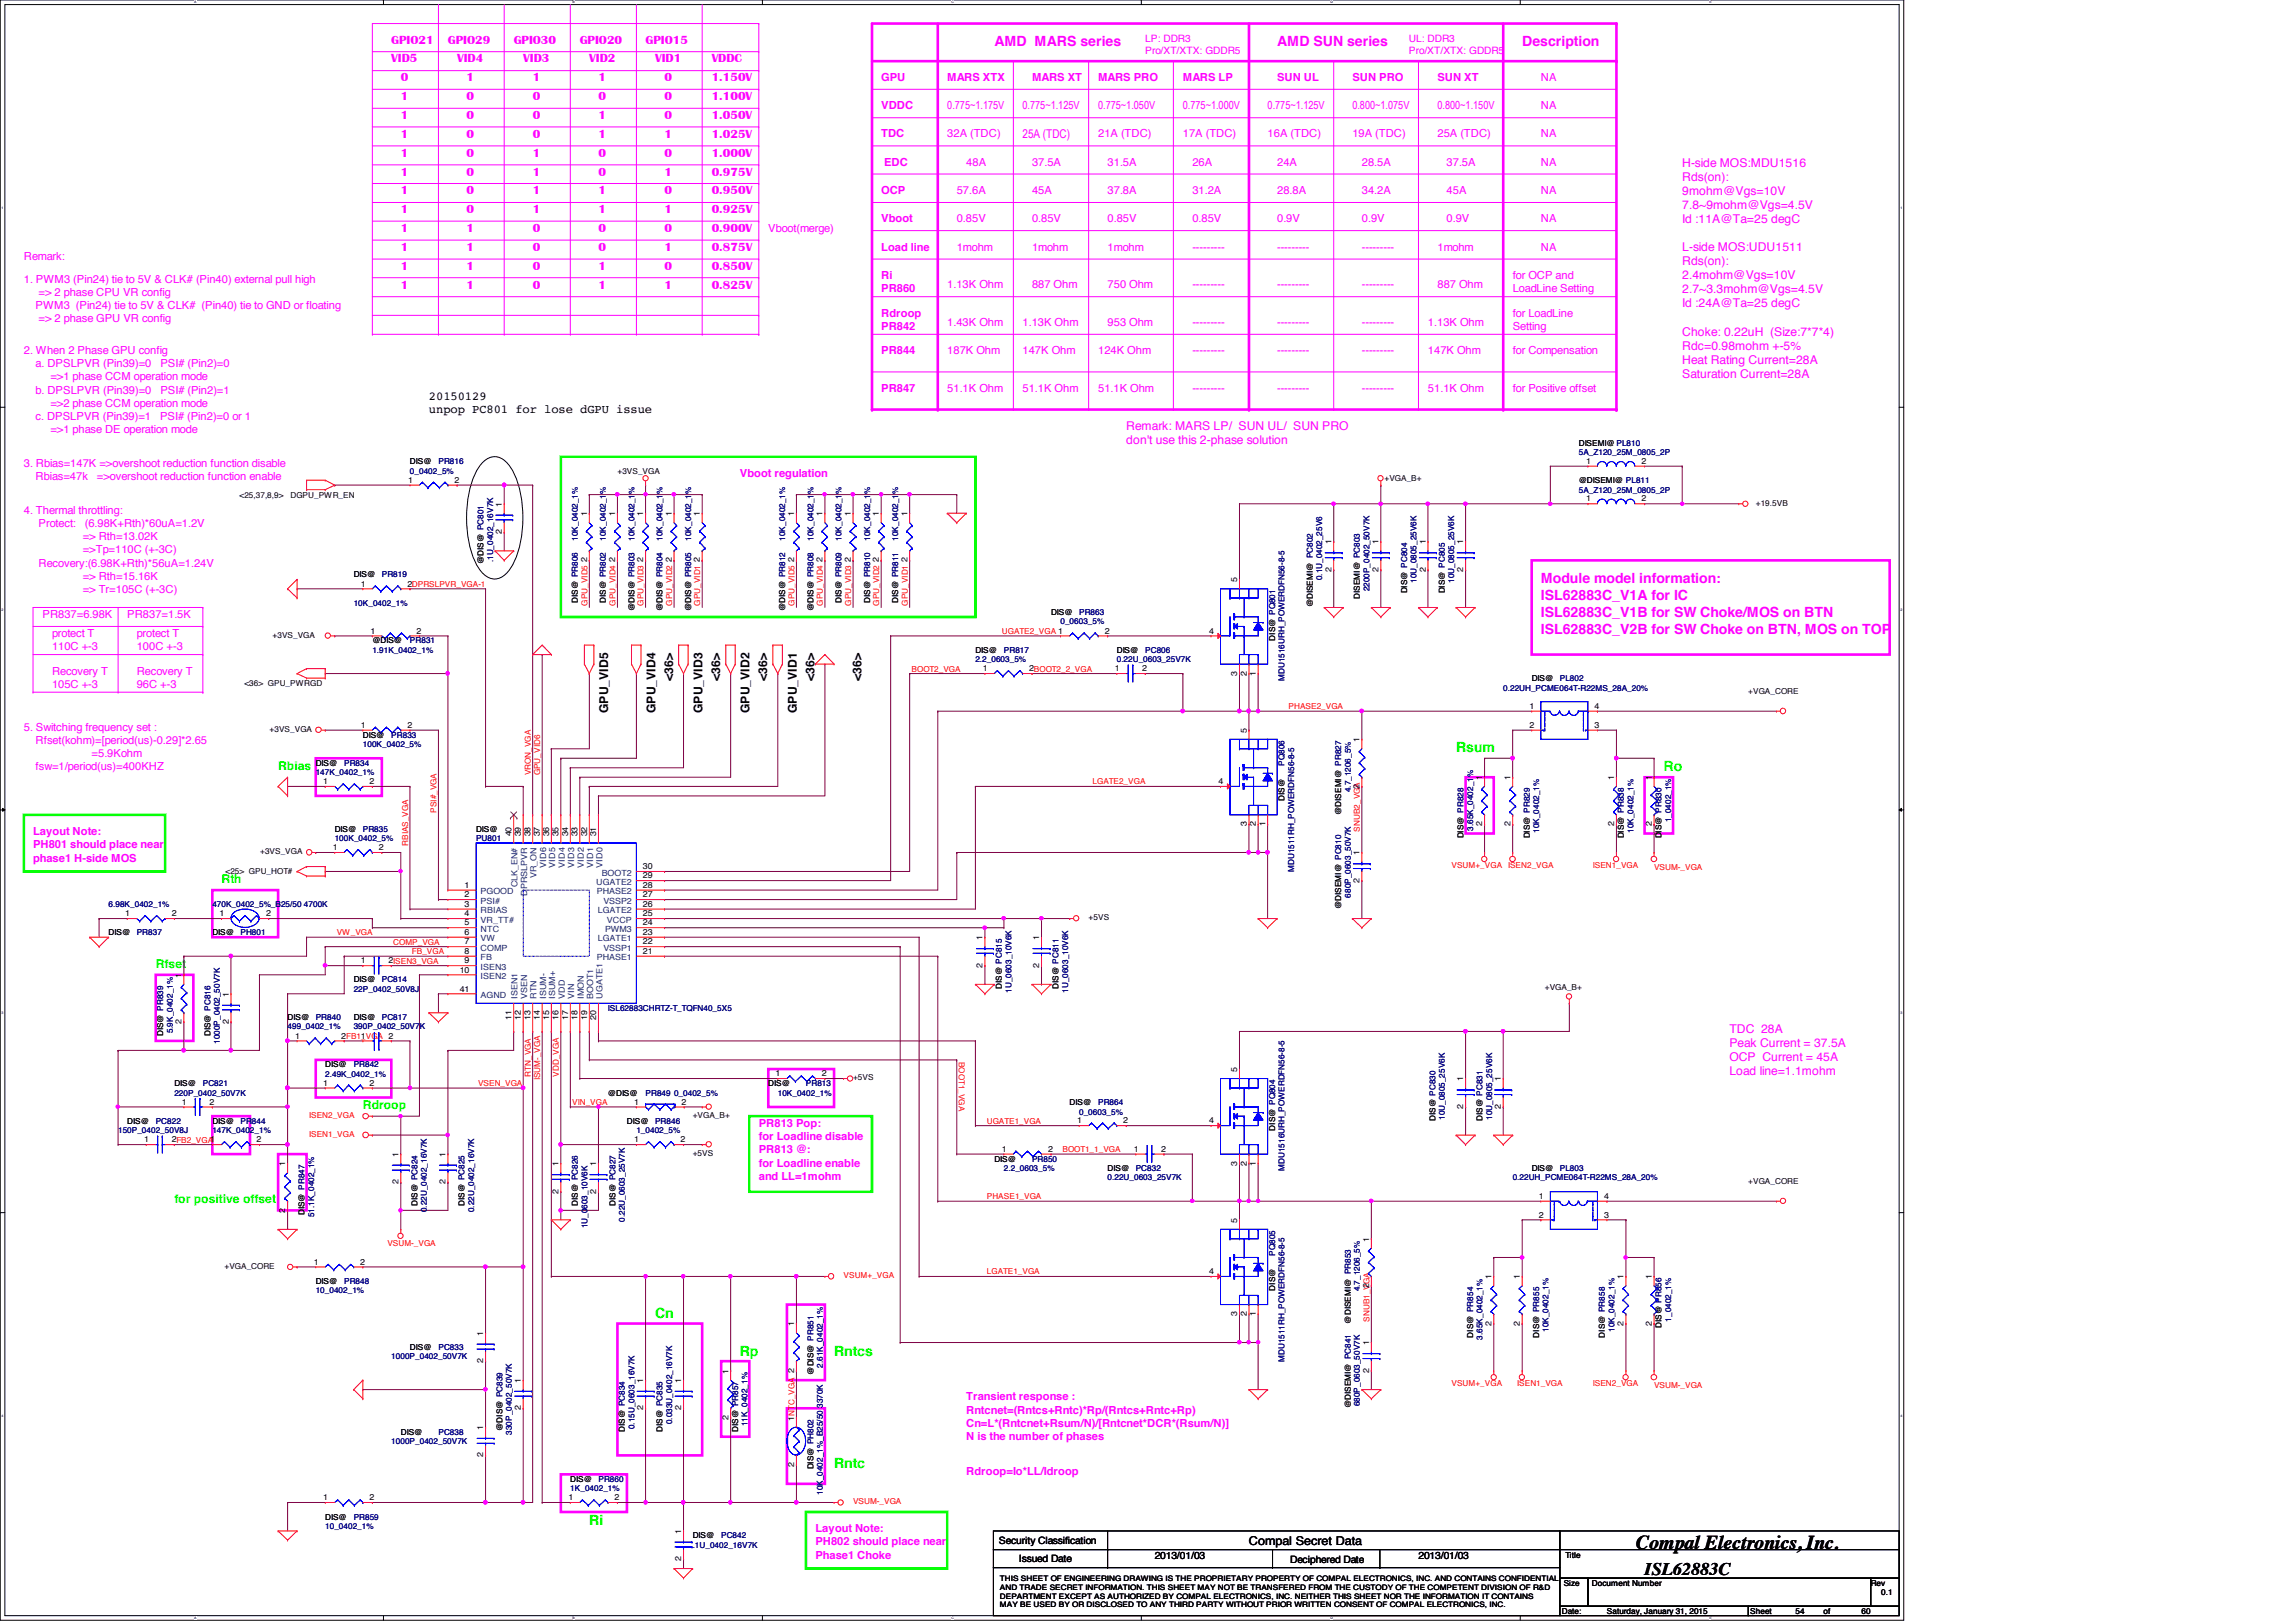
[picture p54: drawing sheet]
<svg xmlns="http://www.w3.org/2000/svg" width="297mm" height="210mm" viewBox="0 0 297 210" stroke-linecap="round" stroke-linejoin="round" font-family="sans-serif">
<defs><g id="words">
<text font-size="2.5" x="211.7" y="200.4">Compal Electronics, Inc.</text>
<text font-size="2.3" x="212.8" y="203.8">ISL62883C</text>
<g font-size="1.8" fill="#f0f">
<text x="128.6" y="5.9">AMD MARS series</text>
<text x="165.2" y="5.9">AMD SUN series</text>
<text x="196.9" y="5.9">Description</text>
<text x="199.3" y="75.4">Module model information:</text>
<text x="199.3" y="77.6">ISL62883C_V1A for IC</text>
<text x="199.3" y="79.8">ISL62883C_V1B for SW Choke/MOS on BTN</text>
<text x="199.3" y="82">ISL62883C_V2B for SW Choke on BTN, MOS on TOP</text>
</g>
<g font-size="1.8" fill="#0f0">
<text x="188.4" y="97.4">Rsum</text>
<text x="215.2" y="99.8">Ro</text>
<text x="84.7" y="170.5">Cn</text>
<text x="95.7" y="175.4">Rp</text>
<text x="107.9" y="175.4">Rntcs</text>
<text x="107.9" y="190">Rntc</text>
<text x="76.2" y="197.4">Ri</text>
</g>
<g font-size="1.6" fill="#f0f">
<text x="50.6" y="5.6">GPIO21</text>
<text x="58" y="5.6">GPIO29</text>
<text x="66.5" y="5.6">GPIO30</text>
<text x="75" y="5.6">GPIO20</text>
<text x="83.5" y="5.6">GPIO15</text>
<text x="50.6" y="8.1">VID5</text>
<text x="51.9" y="10.5">0</text>
<text x="59.1" y="8.1">VID4</text>
<text x="60.4" y="10.5">1</text>
<text x="67.7" y="8.1">VID3</text>
<text x="68.9" y="10.5">1</text>
<text x="76.2" y="8.1">VID2</text>
<text x="77.4" y="10.5">1</text>
<text x="84.7" y="8.1">VID1</text>
<text x="86" y="10.5">0</text>
<text x="92.1" y="10.5">1.150V</text>
<text x="92.1" y="8.1">VDDC</text>
<text x="51.9" y="13">1</text>
<text x="51.9" y="15.4">1</text>
<text x="51.9" y="17.8">1</text>
<text x="60.4" y="15.4">0</text>
<text x="60.4" y="17.8">0</text>
<text x="60.4" y="13">0</text>
<text x="68.9" y="13">0</text>
<text x="68.9" y="15.4">0</text>
<text x="68.9" y="17.8">0</text>
<text x="77.4" y="13">0</text>
<text x="77.4" y="15.4">1</text>
<text x="77.4" y="17.8">1</text>
<text x="86" y="13">0</text>
<text x="86" y="15.4">0</text>
<text x="86" y="17.8">1</text>
<text x="92.1" y="13">1.100V</text>
<text x="92.1" y="17.8">1.025V</text>
<text x="92.1" y="15.4">1.050V</text>
<text x="132.3" y="17.9">25A (TDC)</text>
<text x="51.9" y="20.3">1</text>
<text x="51.9" y="22.7">1</text>
<text x="60.4" y="20.3">0</text>
<text x="60.4" y="22.7">0</text>
<text x="68.9" y="20.3">1</text>
<text x="68.9" y="22.7">1</text>
<text x="77.4" y="22.7">0</text>
<text x="77.4" y="20.3">0</text>
<text x="86" y="20.3">0</text>
<text x="86" y="22.7">1</text>
<text x="92.1" y="20.3">1.000V</text>
<text x="92.1" y="22.7">0.975V</text>
<text x="217.6" y="21.5">H-side MOS:MDU1516</text>
<text x="217.6" y="23.4">Rds(on):</text>
<text x="51.9" y="25.1">1</text>
<text x="51.9" y="27.6">1</text>
<text x="60.4" y="25.1">0</text>
<text x="60.4" y="27.6">0</text>
<text x="68.9" y="25.1">1</text>
<text x="68.9" y="27.6">1</text>
<text x="77.4" y="25.1">1</text>
<text x="77.4" y="27.6">1</text>
<text x="86" y="27.6">1</text>
<text x="86" y="25.1">0</text>
<text x="92.1" y="25.1">0.950V</text>
<text x="92.1" y="27.6">0.925V</text>
<text x="217.6" y="25.2">9mohm@Vgs=10V</text>
<text x="217.6" y="27">7.8~9mohm@Vgs=4.5V</text>
<text x="217.6" y="28.8">Id :11A@Ta=25 degC</text>
<text x="51.9" y="30">1</text>
<text x="51.9" y="32.5">1</text>
<text x="51.9" y="34.9">1</text>
<text x="60.4" y="30">1</text>
<text x="60.4" y="32.5">1</text>
<text x="60.4" y="34.9">1</text>
<text x="68.9" y="30">0</text>
<text x="68.9" y="32.5">0</text>
<text x="68.9" y="34.9">0</text>
<text x="77.4" y="30">0</text>
<text x="77.4" y="32.5">0</text>
<text x="77.4" y="34.9">1</text>
<text x="86" y="30">0</text>
<text x="86" y="34.9">0</text>
<text x="86" y="32.5">1</text>
<text x="92.1" y="30">0.900V</text>
<text x="92.1" y="32.5">0.875V</text>
<text x="92.1" y="34.9">0.850V</text>
<text x="217.6" y="32.5">L-side MOS:UDU1511</text>
<text x="217.6" y="34.3">Rds(on):</text>
<text x="51.9" y="37.3">1</text>
<text x="60.4" y="37.3">1</text>
<text x="68.9" y="37.3">0</text>
<text x="77.4" y="37.3">1</text>
<text x="86" y="37.3">1</text>
<text x="92.1" y="37.3">0.825V</text>
<text x="217.6" y="36.2">2.4mohm@Vgs=10V</text>
<text x="217.6" y="38">2.7~3.3mohm@Vgs=4.5V</text>
<text x="217.6" y="39.8">Id :24A@Ta=25 degC</text>
<text x="217.6" y="43.5">Choke: 0.22uH (Size:7*7*4)</text>
<text x="217.6" y="45.3">Rdc=0.98mohm +-5%</text>
<text x="217.6" y="47.1">Heat Rating Current=28A</text>
<text x="217.6" y="48.9">Saturation Current=28A</text>
<text x="145.7" y="55.7">Remark: MARS LP/ SUN UL/ SUN PRO</text>
<text x="145.7" y="57.5">don't use this 2-phase solution</text>
<text x="223.7" y="133.7">TDC 28A</text>
<text x="223.7" y="135.5">Peak Current = 37.5A</text>
<text x="223.7" y="137.3">OCP Current = 45A</text>
<text x="223.7" y="139.1">Load line=1.1mohm</text>
</g>
<g font-size="1.6">
<text x="55.5" y="51.8">20150129</text>
<text x="55.5" y="53.5">unpop PC801 for lose dGPU issue</text>
<text x="87.1" y="88.1" transform="rotate(-90 87.1 88.1)">&lt;36&gt;</text>
<text x="93.2" y="88.1" transform="rotate(-90 93.2 88.1)">&lt;36&gt;</text>
<text x="99.3" y="88.1" transform="rotate(-90 99.3 88.1)">&lt;36&gt;</text>
<text x="105.4" y="88.1" transform="rotate(-90 105.4 88.1)">&lt;36&gt;</text>
<text x="111.5" y="88.1" transform="rotate(-90 111.5 88.1)">&lt;36&gt;</text>
<text x="78.7" y="92.3" transform="rotate(-90 78.7 92.3)">GPU_VID5</text>
<text x="84.8" y="92.3" transform="rotate(-90 84.8 92.3)">GPU_VID4</text>
<text x="90.9" y="92.3" transform="rotate(-90 90.9 92.3)">GPU_VID3</text>
<text x="97" y="92.3" transform="rotate(-90 97 92.3)">GPU_VID2</text>
<text x="103.1" y="92.3" transform="rotate(-90 103.1 92.3)">GPU_VID1</text>
<text x="161.6" y="199.9">Compal Secret Data</text>
</g>
<g font-size="1.6" fill="#0f0">
<text x="36" y="99.6">Rbias</text>
<text x="28.7" y="114.3">Rth</text>
<text x="20.1" y="125.2">Rfset</text>
<text x="46.9" y="143.5">Rdroop</text>
<text x="22.6" y="155.7">for positive offset</text>
</g>
<g font-size="1.4" fill="#f0f">
<text x="114" y="10.5">GPU</text>
<text x="122.6" y="10.5">MARS XTX</text>
<text x="133.5" y="10.5">MARS XT</text>
<text x="142.1" y="10.5">MARS PRO</text>
<text x="153" y="10.5">MARS LP</text>
<text x="165.2" y="10.5">SUN UL</text>
<text x="175" y="10.5">SUN PRO</text>
<text x="186" y="10.5">SUN XT</text>
<text x="199.3" y="10.5">NA</text>
<text x="114" y="17.8">TDC</text>
<text x="114" y="14.1">VDDC</text>
<text x="122.6" y="14.1">0.775~1.175V</text>
<text x="122.6" y="17.8">32A (TDC)</text>
<text x="132.3" y="14.1">0.775~1.125V</text>
<text x="142.1" y="14.1">0.775~1.050V</text>
<text x="142.1" y="17.8">21A (TDC)</text>
<text x="153" y="14.1">0.775~1.000V</text>
<text x="153" y="17.8">17A (TDC)</text>
<text x="164" y="14.1">0.775~1.125V</text>
<text x="164" y="17.8">16A (TDC)</text>
<text x="175" y="14.1">0.800~1.075V</text>
<text x="175" y="17.8">19A (TDC)</text>
<text x="186" y="14.1">0.800~1.150V</text>
<text x="186" y="17.8">25A (TDC)</text>
<text x="199.3" y="14.1">NA</text>
<text x="199.3" y="17.8">NA</text>
<text x="114.4" y="21.5">EDC</text>
<text x="125" y="21.5">48A</text>
<text x="133.5" y="21.5">37.5A</text>
<text x="143.3" y="21.5">31.5A</text>
<text x="154.3" y="21.5">26A</text>
<text x="165.2" y="21.5">24A</text>
<text x="176.2" y="21.5">28.5A</text>
<text x="187.2" y="21.5">37.5A</text>
<text x="199.3" y="21.5">NA</text>
<text x="99.4" y="30">Vboot(merge)</text>
<text x="114" y="25.1">OCP</text>
<text x="114" y="28.8">Vboot</text>
<text x="123.8" y="25.1">57.6A</text>
<text x="123.8" y="28.8">0.85V</text>
<text x="133.5" y="28.8">0.85V</text>
<text x="133.5" y="25.1">45A</text>
<text x="143.3" y="28.8">0.85V</text>
<text x="143.3" y="25.1">37.8A</text>
<text x="154.3" y="28.8">0.85V</text>
<text x="154.3" y="25.1">31.2A</text>
<text x="165.2" y="25.1">28.8A</text>
<text x="165.2" y="28.8">0.9V</text>
<text x="176.2" y="25.1">34.2A</text>
<text x="176.2" y="28.8">0.9V</text>
<text x="187.2" y="25.1">45A</text>
<text x="187.2" y="28.8">0.9V</text>
<text x="199.3" y="25.1">NA</text>
<text x="199.3" y="28.8">NA</text>
<text x="3.1" y="33.7">Remark:</text>
<text x="114" y="32.4">Load line</text>
<text x="123.8" y="32.4">1mohm</text>
<text x="133.5" y="32.4">1mohm</text>
<text x="143.3" y="32.4">1mohm</text>
<text x="154.3" y="32.4">---------</text>
<text x="165.2" y="32.4">---------</text>
<text x="176.2" y="32.4">---------</text>
<text x="186" y="32.4">1mohm</text>
<text x="199.3" y="32.4">NA</text>
<text x="3.1" y="36.6">1. PWM3 (Pin24) tie to 5V &amp; CLK# (Pin40) external pull high</text>
<text x="4.6" y="40">PWM3 (Pin24) tie to 5V &amp; CLK# (Pin40) tie to GND or floating</text>
<text x="5" y="38.3">=&gt; 2 phase CPU VR config</text>
<text x="5" y="41.7">=&gt; 2 phase GPU VR config</text>
<text x="114" y="36.1">Ri</text>
<text x="114" y="37.8">PR860</text>
<text x="114" y="41">Rdroop</text>
<text x="122.6" y="37.3">1.13K Ohm</text>
<text x="133.5" y="37.3">887 Ohm</text>
<text x="143.3" y="37.3">750 Ohm</text>
<text x="154.3" y="37.3">---------</text>
<text x="165.2" y="37.3">---------</text>
<text x="176.2" y="37.3">---------</text>
<text x="186" y="37.3">887 Ohm</text>
<text x="195.7" y="36.1">for OCP and</text>
<text x="195.7" y="37.8">LoadLine Setting</text>
<text x="195.7" y="41">for LoadLine</text>
<text x="3.1" y="45.8">2. When 2 Phase GPU config</text>
<text x="4.6" y="47.5">a. DPSLPVR (Pin39)=0</text>
<text x="20.7" y="47.5">PSI# (Pin2)=0</text>
<text x="114" y="42.7">PR842</text>
<text x="114" y="45.8">PR844</text>
<text x="122.6" y="42.2">1.43K Ohm</text>
<text x="122.6" y="45.8">187K Ohm</text>
<text x="132.3" y="42.2">1.13K Ohm</text>
<text x="132.3" y="45.8">147K Ohm</text>
<text x="142.1" y="45.8">124K Ohm</text>
<text x="143.3" y="42.2">953 Ohm</text>
<text x="154.3" y="42.2">---------</text>
<text x="154.3" y="45.8">---------</text>
<text x="165.2" y="42.2">---------</text>
<text x="165.2" y="45.8">---------</text>
<text x="176.2" y="42.2">---------</text>
<text x="176.2" y="45.8">---------</text>
<text x="184.7" y="42.2">1.13K Ohm</text>
<text x="184.7" y="45.8">147K Ohm</text>
<text x="195.7" y="42.7">Setting</text>
<text x="195.7" y="45.8">for Compensation</text>
<text x="4.6" y="50.9">b. DPSLPVR (Pin39)=0</text>
<text x="6.5" y="49.2">=&gt;1 phase CCM operation mode</text>
<text x="6.5" y="52.6">=&gt;2 phase CCM operation mode</text>
<text x="20.7" y="50.9">PSI# (Pin2)=1</text>
<text x="114" y="50.7">PR847</text>
<text x="122.6" y="50.7">51.1K Ohm</text>
<text x="132.3" y="50.7">51.1K Ohm</text>
<text x="142.1" y="50.7">51.1K Ohm</text>
<text x="154.3" y="50.7">---------</text>
<text x="165.2" y="50.7">---------</text>
<text x="176.2" y="50.7">---------</text>
<text x="184.7" y="50.7">51.1K Ohm</text>
<text x="195.7" y="50.7">for Positive offset</text>
<text x="4.6" y="54.3">c. DPSLPVR (Pin39)=1</text>
<text x="6.5" y="56">=&gt;1 phase DE operation mode</text>
<text x="20.7" y="54.3">PSI# (Pin2)=0 or 1</text>
<text x="3.1" y="60.5">3. Rbias=147K =&gt;overshoot reduction function disable</text>
<text x="4.6" y="62.1">Rbias=47k</text>
<text x="12.5" y="62.1">=&gt;overshoot reduction function enable</text>
<text x="95.7" y="61.7">Vboot regulation</text>
<text x="3.1" y="66.5">4. Thermal throttling:</text>
<text x="5" y="68.2">Protect:</text>
<text x="10.7" y="69.9">=&gt; Rth=13.02K</text>
<text x="10.7" y="71.6">=&gt;Tp=110C (+-3C)</text>
<text x="11" y="68.2">(6.98K+Rth)*60uA=1.2V</text>
<text x="5" y="73.3">Recovery:(6.98K+Rth)*56uA=1.24V</text>
<text x="10.7" y="75">=&gt; Rth=15.16K</text>
<text x="10.7" y="76.7">=&gt; Tr=105C (+-3C)</text>
<text x="5.5" y="80">PR837=6.98K</text>
<text x="6.7" y="82.4">protect T</text>
<text x="16.5" y="80">PR837=1.5K</text>
<text x="17.7" y="82.4">protect T</text>
<text x="6.7" y="84.1">110C +-3</text>
<text x="6.7" y="87.3">Recovery T</text>
<text x="6.7" y="89">105C +-3</text>
<text x="17.7" y="84.1">100C +-3</text>
<text x="17.7" y="87.3">Recovery T</text>
<text x="17.7" y="89">96C +-3</text>
<text x="3.1" y="94.6">5. Switching frequency set :</text>
<text x="4.6" y="96.3">Rfset(kohm)=[period(us)-0.29]*2.65</text>
<text x="4.6" y="99.7">fsw=1/period(us)=400KHZ</text>
<text x="11.9" y="98">=5.9Kohm</text>
<text x="4.3" y="108">Layout Note:</text>
<text x="4.3" y="109.8">PH801 should place near</text>
<text x="4.3" y="111.5">phase1 H-side MOS</text>
<text x="98.2" y="145.8">PR813 Pop:</text>
<text x="98.2" y="147.5">for Loadline disable</text>
<text x="98.2" y="149.3">PR813 @:</text>
<text x="98.2" y="151">for Loadline enable</text>
<text x="98.2" y="152.7">and LL=1mohm</text>
<text x="125" y="181.2">Transient response :</text>
<text x="125" y="182.9">Rntcnet=(Rntcs+Rntc)*Rp/(Rntcs+Rntc+Rp)</text>
<text x="125" y="184.7">Cn=L*(Rntcnet+Rsum/N)/[Rntcnet*DCR*(Rsum/N)]</text>
<text x="125" y="186.4">N is the number of phases</text>
<text x="125" y="190.9">Rdroop=Io*LL/Idroop</text>
<text x="105.5" y="198.2">Layout Note:</text>
<text x="105.5" y="200">PH802 should place near</text>
<text x="105.5" y="201.7">Phase1 Choke</text>
</g>
<g font-size="1.3" fill="#f0f">
<text x="148.2" y="5.4">LP: DDR3</text>
<text x="182.3" y="5.4">UL: DDR3</text>
<text x="148.2" y="6.9">Pro/XT/XTX: GDDR5</text>
<text x="182.3" y="6.9">Pro/XT/XTX: GDDR5</text>
</g>
<g font-size="1.3">
<text x="129.2" y="199.8">Security Classification</text>
<text x="131.8" y="202.1">Issued Date</text>
<text x="149.4" y="201.7">2013/01/03</text>
<text x="166.9" y="202.2">Deciphered Date</text>
<text x="183.5" y="201.7">2013/01/03</text>
</g>
<g font-size="1.1" fill="#000080">
<text x="204.3" y="58.9">5A_Z120_25M_0805_2P</text>
<text x="53" y="61.3">0_0402_5%</text>
<text x="56.7" y="60.1">PR816</text>
<text x="204.3" y="63.8">5A_Z120_25M_0805_2P</text>
<text x="74.8" y="70" transform="rotate(-90 74.8 70)">10K_0402_1%</text>
<text x="78.4" y="70" transform="rotate(-90 78.4 70)">10K_0402_1%</text>
<text x="82.1" y="70" transform="rotate(-90 82.1 70)">10K_0402_1%</text>
<text x="85.7" y="70" transform="rotate(-90 85.7 70)">10K_0402_1%</text>
<text x="89.4" y="70" transform="rotate(-90 89.4 70)">10K_0402_1%</text>
<text x="101.6" y="70" transform="rotate(-90 101.6 70)">10K_0402_1%</text>
<text x="105.2" y="70" transform="rotate(-90 105.2 70)">10K_0402_1%</text>
<text x="108.9" y="70" transform="rotate(-90 108.9 70)">10K_0402_1%</text>
<text x="112.6" y="70" transform="rotate(-90 112.6 70)">10K_0402_1%</text>
<text x="116.2" y="70" transform="rotate(-90 116.2 70)">10K_0402_1%</text>
<text x="49.4" y="74.7">PR819</text>
<text x="63.8" y="72.8" transform="rotate(-90 63.8 72.8)">.1U_0402_16V7K</text>
<text x="171.1" y="75.1" transform="rotate(-90 171.1 75.1)">0.1U_0402_25V6</text>
<text x="177.2" y="76.5" transform="rotate(-90 177.2 76.5)">2200P_0402_50V7K</text>
<text x="183.3" y="75.4" transform="rotate(-90 183.3 75.4)">10U_0805_25V6K</text>
<text x="188.1" y="75.4" transform="rotate(-90 188.1 75.4)">10U_0805_25V6K</text>
<text x="45.8" y="78.4">10K_0402_1%</text>
<text x="53" y="83.3">PR831</text>
<text x="137.2" y="80.8">0_0603_5%</text>
<text x="139.6" y="79.6">PR863</text>
<text x="48.2" y="84.5">1.91K_0402_1%</text>
<text x="126.2" y="85.7">2.2_0603_5%</text>
<text x="129.9" y="84.5">PR817</text>
<text x="144.5" y="85.7">0.22U_0603_25V7K</text>
<text x="148.2" y="84.5">PC806</text>
<text x="166.2" y="88.1" transform="rotate(-90 166.2 88.1)">MDU1516URH_POWERDFN56-8-5</text>
<text x="194.5" y="89.4">0.22UH_PCME064T-R22MS_28A_20%</text>
<text x="201.8" y="88.1">PL802</text>
<text x="50.6" y="95.5">PR833</text>
<text x="40.8" y="100.3">147K_0402_1%</text>
<text x="44.5" y="99.1">PR834</text>
<text x="46.9" y="96.6">100K_0402_5%</text>
<text x="166.2" y="99.1" transform="rotate(-90 166.2 99.1)">PQ806</text>
<text x="46.9" y="107.7">PR835</text>
<text x="174.7" y="102.5" transform="rotate(-90 174.7 102.5)">4.7_1206_5%</text>
<text x="190.6" y="107.5" transform="rotate(-90 190.6 107.5)">3.65K_0402_1%</text>
<text x="199.1" y="107.8" transform="rotate(-90 199.1 107.8)">10K_0402_1%</text>
<text x="211.3" y="107.8" transform="rotate(-90 211.3 107.8)">10K_0402_1%</text>
<text x="216.2" y="106.4" transform="rotate(-90 216.2 106.4)">1_0402_1%</text>
<text x="43.3" y="108.8">100K_0402_5%</text>
<text x="61.6" y="108.8">PU801</text>
<text x="167.4" y="112.9" transform="rotate(-90 167.4 112.9)">MDU1511RH_POWERDFN56-8-5</text>
<text x="14.1" y="117.4">6.98K_0402_1%</text>
<text x="27.5" y="117.4">470K_0402_5%_B25/50 4700K</text>
<text x="174.7" y="116.2" transform="rotate(-90 174.7 116.2)">680P_0603_50V7K</text>
<text x="17.7" y="121">PR837</text>
<text x="31.1" y="121">PH801</text>
<text x="45.8" y="128.4">22P_0402_50V8J</text>
<text x="49.4" y="127.1">PC814</text>
<text x="78.7" y="130.8">ISL62883CHRTZ-T_TQFN40_5X5</text>
<text x="130.8" y="128.5" transform="rotate(-90 130.8 128.5)">1U_0603_10V6K</text>
<text x="138.2" y="128.5" transform="rotate(-90 138.2 128.5)">1U_0603_10V6K</text>
<text x="22.3" y="133.7" transform="rotate(-90 22.3 133.7)">5.9K_0402_1%</text>
<text x="28.4" y="135.1" transform="rotate(-90 28.4 135.1)">1000P_0402_50V7K</text>
<text x="37.2" y="133.2">499_0402_1%</text>
<text x="40.8" y="132">PR840</text>
<text x="45.8" y="133.2">390P_0402_50V7K</text>
<text x="49.4" y="132">PC817</text>
<text x="22.6" y="141.8">220P_0402_50V7K</text>
<text x="26.2" y="140.5">PC821</text>
<text x="42.1" y="139.3">2.49K_0402_1%</text>
<text x="45.8" y="138.1">PR842</text>
<text x="83.5" y="141.8">PR849 0_0402_5%</text>
<text x="100.6" y="141.8">10K_0402_1%</text>
<text x="104.3" y="140.5">PR813</text>
<text x="142.1" y="143">PR864</text>
<text x="15.3" y="146.6">150P_0402_50V8J</text>
<text x="20.1" y="145.4">PC822</text>
<text x="27.5" y="146.6">147K_0402_1%</text>
<text x="31.1" y="145.4">PR844</text>
<text x="82.3" y="146.6">1_0402_5%</text>
<text x="84.7" y="145.4">PR846</text>
<text x="139.6" y="144.2">0_0603_5%</text>
<text x="186.9" y="144.9" transform="rotate(-90 186.9 144.9)">10U_0805_25V6K</text>
<text x="193" y="144.9" transform="rotate(-90 193 144.9)">10U_0805_25V6K</text>
<text x="129.9" y="151.5">2.2_0603_5%</text>
<text x="133.5" y="150.3">PR850</text>
<text x="143.3" y="152.7">0.22U_0603_25V7K</text>
<text x="146.9" y="151.5">PC832</text>
<text x="166.2" y="151.5" transform="rotate(-90 166.2 151.5)">MDU1516URH_POWERDFN56-8-5</text>
<text x="195.7" y="152.7">0.22UH_PCME064T-R22MS_28A_20%</text>
<text x="201.8" y="151.5">PL803</text>
<text x="40.6" y="157.5" transform="rotate(-90 40.6 157.5)">51.1K_0402_1%</text>
<text x="55.2" y="156.9" transform="rotate(-90 55.2 156.9)">0.22U_0402_16V7K</text>
<text x="61.3" y="156.9" transform="rotate(-90 61.3 156.9)">0.22U_0402_16V7K</text>
<text x="76" y="159" transform="rotate(-90 76 159)">1U_0603_10V6K</text>
<text x="80.9" y="158.1" transform="rotate(-90 80.9 158.1)">0.22U_0603_25V7K</text>
<text x="40.8" y="167.4">10_0402_1%</text>
<text x="44.5" y="166.2">PR848</text>
<text x="165" y="162.5" transform="rotate(-90 165 162.5)">PQ805</text>
<text x="175.9" y="167.1" transform="rotate(-90 175.9 167.1)">4.7_1206_5%</text>
<text x="191.8" y="173.4" transform="rotate(-90 191.8 173.4)">3.65K_0402_1%</text>
<text x="200.3" y="172.4" transform="rotate(-90 200.3 172.4)">10K_0402_1%</text>
<text x="208.9" y="172.4" transform="rotate(-90 208.9 172.4)">10K_0402_1%</text>
<text x="216.2" y="171" transform="rotate(-90 216.2 171)">1_0402_1%</text>
<text x="50.6" y="175.9">1000P_0402_50V7K</text>
<text x="56.7" y="174.7">PC833</text>
<text x="106.5" y="177" transform="rotate(-90 106.5 177)">2.61K_0402_1%</text>
<text x="166.2" y="176.3" transform="rotate(-90 166.2 176.3)">MDU1511RH_POWERDFN56-8-5</text>
<text x="56.7" y="185.7">PC838</text>
<text x="66.2" y="185.7" transform="rotate(-90 66.2 185.7)">330P_0402_50V7K</text>
<text x="82.1" y="185" transform="rotate(-90 82.1 185)">0.15U_0603_16V7K</text>
<text x="86.9" y="184.3" transform="rotate(-90 86.9 184.3)">0.033U_0402_16V7K</text>
<text x="96.7" y="184.6" transform="rotate(-90 96.7 184.6)">11K_0402_1%</text>
<text x="175.9" y="182" transform="rotate(-90 175.9 182)">680P_0603_50V7K</text>
<text x="50.6" y="186.9">1000P_0402_50V7K</text>
<text x="77.4" y="191.8">PR860</text>
<text x="42.1" y="197.9">10_0402_1%</text>
<text x="45.8" y="196.6">PR859</text>
<text x="73.8" y="193">1K_0402_1%</text>
<text x="106.5" y="193.5" transform="rotate(-90 106.5 193.5)">10K_0402_1%_B25/50 3370K</text>
<text x="89.6" y="200.3">.1U_0402_16V7K</text>
<text x="93.3" y="199.1">PC842</text>
</g>
<g font-size="1.1">
<text x="204.3" y="57.7">DISEMI@ PL810</text>
<text x="31" y="64.5">&lt;25,37,8,9&gt;</text>
<text x="37.6" y="64.5">DGPU_PWR_EN</text>
<text x="52.8" y="62.5">1</text>
<text x="53" y="60.1">DIS@</text>
<text x="58.8" y="62.5">2</text>
<text x="64.9" y="65.6" transform="rotate(-90 64.9 65.6)">1</text>
<text x="79.9" y="61.3">+3VS_VGA</text>
<text x="179.1" y="62.3">+VGA_B+</text>
<text x="204.3" y="62.5">@DISEMI@ PL811</text>
<text x="205.2" y="60">1</text>
<text x="205.2" y="64.9">1</text>
<text x="212.4" y="60">2</text>
<text x="212.4" y="64.9">2</text>
<text x="227.2" y="65.4">+19.5VB</text>
<text x="64.9" y="69.1" transform="rotate(-90 64.9 69.1)">2</text>
<text x="75.9" y="66.8" transform="rotate(-90 75.9 66.8)">1</text>
<text x="79.6" y="66.8" transform="rotate(-90 79.6 66.8)">1</text>
<text x="83.2" y="66.8" transform="rotate(-90 83.2 66.8)">1</text>
<text x="86.9" y="66.8" transform="rotate(-90 86.9 66.8)">1</text>
<text x="90.5" y="66.8" transform="rotate(-90 90.5 66.8)">1</text>
<text x="102.7" y="66.8" transform="rotate(-90 102.7 66.8)">1</text>
<text x="106.4" y="66.8" transform="rotate(-90 106.4 66.8)">1</text>
<text x="110.1" y="66.8" transform="rotate(-90 110.1 66.8)">1</text>
<text x="113.7" y="66.8" transform="rotate(-90 113.7 66.8)">1</text>
<text x="117.4" y="66.8" transform="rotate(-90 117.4 66.8)">1</text>
<text x="172.3" y="70.4" transform="rotate(-90 172.3 70.4)">1</text>
<text x="178.3" y="70.4" transform="rotate(-90 178.3 70.4)">1</text>
<text x="184.4" y="70.4" transform="rotate(-90 184.4 70.4)">1</text>
<text x="189.3" y="70.4" transform="rotate(-90 189.3 70.4)">1</text>
<text x="45.8" y="74.7">DIS@</text>
<text x="46.7" y="75.9">1</text>
<text x="52.7" y="75.9">2DPRSLPVR_VGA-1</text>
<text x="62.6" y="73" transform="rotate(-90 62.6 73)">@DIS@ PC801</text>
<text x="75.9" y="72.8" transform="rotate(-90 75.9 72.8)">2</text>
<text x="79.6" y="72.8" transform="rotate(-90 79.6 72.8)">2</text>
<text x="83.2" y="72.8" transform="rotate(-90 83.2 72.8)">2</text>
<text x="86.9" y="72.8" transform="rotate(-90 86.9 72.8)">2</text>
<text x="90.5" y="72.8" transform="rotate(-90 90.5 72.8)">2</text>
<text x="102.7" y="72.8" transform="rotate(-90 102.7 72.8)">2</text>
<text x="106.4" y="72.8" transform="rotate(-90 106.4 72.8)">2</text>
<text x="110.1" y="72.8" transform="rotate(-90 110.1 72.8)">2</text>
<text x="113.7" y="72.8" transform="rotate(-90 113.7 72.8)">2</text>
<text x="117.4" y="72.8" transform="rotate(-90 117.4 72.8)">2</text>
<text x="160.1" y="75.4" transform="rotate(-90 160.1 75.4)">5</text>
<text x="172.3" y="74" transform="rotate(-90 172.3 74)">2</text>
<text x="175.9" y="77.5" transform="rotate(-90 175.9 77.5)">DISEMI@ PC803</text>
<text x="178.3" y="74" transform="rotate(-90 178.3 74)">2</text>
<text x="182" y="76.8" transform="rotate(-90 182 76.8)">DIS@ PC804</text>
<text x="184.4" y="74" transform="rotate(-90 184.4 74)">2</text>
<text x="186.9" y="76.8" transform="rotate(-90 186.9 76.8)">DIS@ PC805</text>
<text x="189.3" y="74" transform="rotate(-90 189.3 74)">2</text>
<text x="35.3" y="82.5">+3VS_VGA</text>
<text x="47.9" y="82">1</text>
<text x="48.2" y="83.3">@DIS@</text>
<text x="53.9" y="82">2</text>
<text x="74.8" y="78" transform="rotate(-90 74.8 78)">DIS@ PR806</text>
<text x="78.4" y="78" transform="rotate(-90 78.4 78)">DIS@ PR802</text>
<text x="82.1" y="79.1" transform="rotate(-90 82.1 79.1)">@DIS@ PR803</text>
<text x="85.7" y="79.1" transform="rotate(-90 85.7 79.1)">@DIS@ PR804</text>
<text x="89.4" y="79.1" transform="rotate(-90 89.4 79.1)">@DIS@ PR805</text>
<text x="101.6" y="79.1" transform="rotate(-90 101.6 79.1)">@DIS@ PR812</text>
<text x="105.2" y="79.1" transform="rotate(-90 105.2 79.1)">@DIS@ PR808</text>
<text x="108.9" y="78" transform="rotate(-90 108.9 78)">DIS@ PR809</text>
<text x="112.6" y="78" transform="rotate(-90 112.6 78)">DIS@ PR810</text>
<text x="116.2" y="78" transform="rotate(-90 116.2 78)">DIS@ PR811</text>
<text x="136" y="79.6">DIS@</text>
<text x="142.9" y="82">2</text>
<text x="156.4" y="82">4</text>
<text x="165" y="82.9" transform="rotate(-90 165 82.9)">DIS@ PQ801</text>
<text x="169.8" y="78.6" transform="rotate(-90 169.8 78.6)">@DISEMI@ PC802</text>
<text x="31.6" y="88.7">&lt;36&gt; GPU_PWRGD</text>
<text x="126.2" y="84.5">DIS@</text>
<text x="127.2" y="86.9">1</text>
<text x="133.1" y="86.9">2BOOT2_2_VGA</text>
<text x="144.2" y="86.9">1</text>
<text x="144.5" y="84.5">DIS@</text>
<text x="147.8" y="86.9">2</text>
<text x="160.1" y="87.4" transform="rotate(-90 160.1 87.4)">3</text>
<text x="161.3" y="87.4" transform="rotate(-90 161.3 87.4)">2</text>
<text x="162.5" y="87.4" transform="rotate(-90 162.5 87.4)">1</text>
<text x="198.2" y="88.1">DIS@</text>
<text x="226.2" y="89.8">+VGA_CORE</text>
<text x="34.9" y="94.7">+3VS_VGA</text>
<text x="46.7" y="94.2">1</text>
<text x="46.9" y="95.5">DIS@</text>
<text x="52.7" y="94.2">2</text>
<text x="161.3" y="94.8" transform="rotate(-90 161.3 94.8)">5</text>
<text x="197.9" y="91.7">1</text>
<text x="197.9" y="94.2">2</text>
<text x="206.3" y="94.2">3</text>
<text x="206.3" y="91.7">4</text>
<text x="40.8" y="99.1">DIS@</text>
<text x="41.8" y="101.5">1</text>
<text x="47.8" y="101.5">2</text>
<text x="157.6" y="101.5">4</text>
<text x="175.9" y="96.1" transform="rotate(-90 175.9 96.1)">1</text>
<text x="191.8" y="100.9" transform="rotate(-90 191.8 100.9)">1</text>
<text x="195.4" y="100.9" transform="rotate(-90 195.4 100.9)">1</text>
<text x="208.8" y="100.9" transform="rotate(-90 208.8 100.9)">1</text>
<text x="213.7" y="100.9" transform="rotate(-90 213.7 100.9)">1</text>
<text x="43.3" y="107.7">DIS@</text>
<text x="61.6" y="107.7">DIS@</text>
<text x="161.3" y="106.9" transform="rotate(-90 161.3 106.9)">3</text>
<text x="162.5" y="106.9" transform="rotate(-90 162.5 106.9)">2</text>
<text x="163.7" y="106.9" transform="rotate(-90 163.7 106.9)">1</text>
<text x="166.2" y="103.6" transform="rotate(-90 166.2 103.6)">DIS@</text>
<text x="173.5" y="105.5" transform="rotate(-90 173.5 105.5)">@DISEMI@ PR827</text>
<text x="175.9" y="102.1" transform="rotate(-90 175.9 102.1)">2</text>
<text x="191.8" y="106.9" transform="rotate(-90 191.8 106.9)">2</text>
<text x="195.4" y="106.9" transform="rotate(-90 195.4 106.9)">2</text>
<text x="208.8" y="106.9" transform="rotate(-90 208.8 106.9)">2</text>
<text x="213.7" y="106.9" transform="rotate(-90 213.7 106.9)">2</text>
<text x="29.2" y="113.1">&lt;25&gt; GPU_HOT#</text>
<text x="33.7" y="110.6">+3VS_VGA</text>
<text x="43" y="110">1</text>
<text x="49" y="110">2</text>
<text x="66.2" y="108.2" transform="rotate(-90 66.2 108.2)">40</text>
<text x="67.4" y="108.2" transform="rotate(-90 67.4 108.2)">39</text>
<text x="68.6" y="108.2" transform="rotate(-90 68.6 108.2)">38</text>
<text x="69.8" y="108.2" transform="rotate(-90 69.8 108.2)">37</text>
<text x="71" y="108.2" transform="rotate(-90 71 108.2)">36</text>
<text x="72.3" y="108.2" transform="rotate(-90 72.3 108.2)">35</text>
<text x="73.5" y="108.2" transform="rotate(-90 73.5 108.2)">34</text>
<text x="74.7" y="108.2" transform="rotate(-90 74.7 108.2)">33</text>
<text x="75.9" y="108.2" transform="rotate(-90 75.9 108.2)">32</text>
<text x="77.1" y="108.2" transform="rotate(-90 77.1 108.2)">31</text>
<text x="83.2" y="113.7">29</text>
<text x="83.2" y="112.5">30</text>
<text x="175.9" y="110.7" transform="rotate(-90 175.9 110.7)">1</text>
<text x="189.4" y="108.5" transform="rotate(-90 189.4 108.5)">DIS@ PR828</text>
<text x="197.9" y="108.5" transform="rotate(-90 197.9 108.5)">DIS@ PR829</text>
<text x="210.1" y="108.5" transform="rotate(-90 210.1 108.5)">DIS@ PR838</text>
<text x="215" y="108.5" transform="rotate(-90 215 108.5)">DIS@ PR830</text>
<text x="16.2" y="118.6">1</text>
<text x="22.2" y="118.6">2</text>
<text x="28.4" y="118.6">1</text>
<text x="34.4" y="118.6">2</text>
<text x="60.1" y="114.9">1</text>
<text x="60.1" y="116.1">2</text>
<text x="60.1" y="117.3">3</text>
<text x="60.1" y="118.6">4</text>
<text x="60.1" y="119.8">5</text>
<text x="83.2" y="119.8">24</text>
<text x="83.2" y="118.6">25</text>
<text x="83.2" y="117.3">26</text>
<text x="83.2" y="116.1">27</text>
<text x="83.2" y="114.9">28</text>
<text x="140.8" y="119.1">+5VS</text>
<text x="173.5" y="117.6" transform="rotate(-90 173.5 117.6)">@DISEMI@ PC810</text>
<text x="175.9" y="114.3" transform="rotate(-90 175.9 114.3)">2</text>
<text x="14.1" y="121">DIS@</text>
<text x="27.5" y="121">DIS@</text>
<text x="46.7" y="124.7">1</text>
<text x="50.2" y="124.7">2ISEN3_VGA</text>
<text x="59.5" y="125.9">10</text>
<text x="60.1" y="121">6</text>
<text x="60.1" y="122.2">7</text>
<text x="60.1" y="123.4">8</text>
<text x="60.1" y="124.7">9</text>
<text x="83.2" y="122.2">22</text>
<text x="83.2" y="121">23</text>
<text x="83.2" y="123.4">21</text>
<text x="127.1" y="125.2" transform="rotate(-90 127.1 125.2)">2</text>
<text x="127.1" y="121.7" transform="rotate(-90 127.1 121.7)">1</text>
<text x="134.4" y="125.2" transform="rotate(-90 134.4 125.2)">2</text>
<text x="134.4" y="121.7" transform="rotate(-90 134.4 121.7)">1</text>
<text x="23.5" y="126.5" transform="rotate(-90 23.5 126.5)">1</text>
<text x="29.6" y="129" transform="rotate(-90 29.6 129)">1</text>
<text x="45.8" y="127.1">DIS@</text>
<text x="59.5" y="128.3">41</text>
<text x="66.2" y="132" transform="rotate(-90 66.2 132)">11</text>
<text x="67.4" y="132" transform="rotate(-90 67.4 132)">12</text>
<text x="68.6" y="132" transform="rotate(-90 68.6 132)">13</text>
<text x="69.8" y="132" transform="rotate(-90 69.8 132)">14</text>
<text x="71" y="132" transform="rotate(-90 71 132)">15</text>
<text x="72.3" y="132" transform="rotate(-90 72.3 132)">16</text>
<text x="73.5" y="132" transform="rotate(-90 73.5 132)">17</text>
<text x="74.7" y="132" transform="rotate(-90 74.7 132)">18</text>
<text x="75.9" y="132" transform="rotate(-90 75.9 132)">19</text>
<text x="77.1" y="132" transform="rotate(-90 77.1 132)">20</text>
<text x="129.6" y="128" transform="rotate(-90 129.6 128)">DIS@ PC815</text>
<text x="136.9" y="128" transform="rotate(-90 136.9 128)">DIS@ PC811</text>
<text x="199.9" y="128.1">+VGA_B+</text>
<text x="21.1" y="134.1" transform="rotate(-90 21.1 134.1)">DIS@ PR839</text>
<text x="23.5" y="132.5" transform="rotate(-90 23.5 132.5)">2</text>
<text x="27.2" y="134.1" transform="rotate(-90 27.2 134.1)">DIS@ PC816</text>
<text x="29.6" y="132.5" transform="rotate(-90 29.6 132.5)">2</text>
<text x="37.2" y="132">DIS@</text>
<text x="38.2" y="134.4">1</text>
<text x="44.2" y="134.4">2FB1_VGA 2</text>
<text x="45.8" y="132">DIS@</text>
<text x="46.7" y="134.4">1</text>
<text x="22.6" y="140.5">DIS@</text>
<text x="23.5" y="143">1</text>
<text x="27.1" y="143">2</text>
<text x="41.8" y="140.5">1</text>
<text x="42.1" y="138.1">DIS@</text>
<text x="47.8" y="140.5">2</text>
<text x="78.7" y="141.8">@DIS@</text>
<text x="82" y="143">1</text>
<text x="88.2" y="143">2</text>
<text x="99.4" y="140.5">DIS@</text>
<text x="100.3" y="139.3">1</text>
<text x="106.3" y="139.3">2</text>
<text x="110.4" y="139.8">+5VS</text>
<text x="138.4" y="143">DIS@</text>
<text x="160.1" y="138.7" transform="rotate(-90 160.1 138.7)">5</text>
<text x="189.3" y="143.5" transform="rotate(-90 189.3 143.5)">2</text>
<text x="189.3" y="140" transform="rotate(-90 189.3 140)">1</text>
<text x="194.2" y="143.5" transform="rotate(-90 194.2 143.5)">2</text>
<text x="194.2" y="140" transform="rotate(-90 194.2 140)">1</text>
<text x="16.5" y="145.4">DIS@</text>
<text x="18.7" y="147.8">1</text>
<text x="22.2" y="147.8">2FB2_VGA1</text>
<text x="27.5" y="145.4">DIS@</text>
<text x="33.2" y="147.8">2</text>
<text x="51.6" y="149.7" transform="rotate(-90 51.6 149.7)">1</text>
<text x="57.7" y="149.7" transform="rotate(-90 57.7 149.7)">1</text>
<text x="81.1" y="145.4">DIS@</text>
<text x="82" y="147.8">1</text>
<text x="88" y="147.8">2</text>
<text x="89.6" y="144.7">+VGA_B+</text>
<text x="89.6" y="149.6">+5VS</text>
<text x="129.6" y="149.1">1</text>
<text x="135.6" y="149.1">2</text>
<text x="139.4" y="145.4">1</text>
<text x="145.3" y="145.4">2</text>
<text x="146.7" y="149.1">1</text>
<text x="150.2" y="149.1">2</text>
<text x="156.4" y="145.4">4</text>
<text x="165" y="146.3" transform="rotate(-90 165 146.3)">DIS@ PQ804</text>
<text x="185.7" y="145.1" transform="rotate(-90 185.7 145.1)">DIS@ PC830</text>
<text x="191.8" y="145.1" transform="rotate(-90 191.8 145.1)">DIS@ PC831</text>
<text x="36.9" y="150.9" transform="rotate(-90 36.9 150.9)">1</text>
<text x="51.6" y="153.2" transform="rotate(-90 51.6 153.2)">2</text>
<text x="57.7" y="153.2" transform="rotate(-90 57.7 153.2)">2</text>
<text x="72.3" y="154.5" transform="rotate(-90 72.3 154.5)">2</text>
<text x="72.3" y="150.9" transform="rotate(-90 72.3 150.9)">1</text>
<text x="77.1" y="154.5" transform="rotate(-90 77.1 154.5)">2</text>
<text x="77.1" y="150.9" transform="rotate(-90 77.1 150.9)">1</text>
<text x="128.6" y="150.3">DIS@</text>
<text x="143.3" y="151.5">DIS@</text>
<text x="160.1" y="150.8" transform="rotate(-90 160.1 150.8)">3</text>
<text x="161.3" y="150.8" transform="rotate(-90 161.3 150.8)">2</text>
<text x="162.5" y="150.8" transform="rotate(-90 162.5 150.8)">1</text>
<text x="198.2" y="151.5">DIS@</text>
<text x="199.1" y="155.2">1</text>
<text x="207.5" y="155.2">4</text>
<text x="226.2" y="153.2">+VGA_CORE</text>
<text x="36.9" y="156.9" transform="rotate(-90 36.9 156.9)">2</text>
<text x="39.4" y="157.3" transform="rotate(-90 39.4 157.3)">DIS@ PR847</text>
<text x="54" y="156" transform="rotate(-90 54 156)">DIS@ PC824</text>
<text x="60.1" y="156" transform="rotate(-90 60.1 156)">DIS@ PC825</text>
<text x="74.8" y="156" transform="rotate(-90 74.8 156)">DIS@ PC826</text>
<text x="79.6" y="156" transform="rotate(-90 79.6 156)">DIS@ PC827</text>
<text x="160.1" y="158.2" transform="rotate(-90 160.1 158.2)">5</text>
<text x="177.1" y="160.7" transform="rotate(-90 177.1 160.7)">1</text>
<text x="199.1" y="157.6">2</text>
<text x="207.5" y="157.6">3</text>
<text x="29" y="164.2">+VGA_CORE</text>
<text x="40.6" y="163.7">1</text>
<text x="40.8" y="166.2">DIS@</text>
<text x="46.6" y="163.7">2</text>
<text x="156.4" y="164.9">4</text>
<text x="165" y="167" transform="rotate(-90 165 167)">DIS@</text>
<text x="177.1" y="166.7" transform="rotate(-90 177.1 166.7)">2</text>
<text x="193" y="165.6" transform="rotate(-90 193 165.6)">1</text>
<text x="196.6" y="165.6" transform="rotate(-90 196.6 165.6)">1</text>
<text x="210.1" y="165.6" transform="rotate(-90 210.1 165.6)">1</text>
<text x="213.7" y="165.6" transform="rotate(-90 213.7 165.6)">1</text>
<text x="62.5" y="172.9" transform="rotate(-90 62.5 172.9)">1</text>
<text x="102.7" y="171.7" transform="rotate(-90 102.7 171.7)">1</text>
<text x="160.1" y="170.3" transform="rotate(-90 160.1 170.3)">3</text>
<text x="161.3" y="170.3" transform="rotate(-90 161.3 170.3)">2</text>
<text x="162.5" y="170.3" transform="rotate(-90 162.5 170.3)">1</text>
<text x="174.7" y="171.3" transform="rotate(-90 174.7 171.3)">@DISEMI@ PR853</text>
<text x="190.6" y="173.1" transform="rotate(-90 190.6 173.1)">DIS@ PR854</text>
<text x="193" y="171.5" transform="rotate(-90 193 171.5)">2</text>
<text x="196.6" y="171.5" transform="rotate(-90 196.6 171.5)">2</text>
<text x="199.1" y="173.1" transform="rotate(-90 199.1 173.1)">DIS@ PR855</text>
<text x="207.6" y="173.1" transform="rotate(-90 207.6 173.1)">DIS@ PR858</text>
<text x="210.1" y="171.5" transform="rotate(-90 210.1 171.5)">2</text>
<text x="213.7" y="171.5" transform="rotate(-90 213.7 171.5)">2</text>
<text x="215" y="171.9" transform="rotate(-90 215 171.9)">DIS@ PR856</text>
<text x="53" y="174.7">DIS@</text>
<text x="62.5" y="176.4" transform="rotate(-90 62.5 176.4)">2</text>
<text x="67.4" y="179" transform="rotate(-90 67.4 179)">1</text>
<text x="83.2" y="179" transform="rotate(-90 83.2 179)">1</text>
<text x="88.1" y="179" transform="rotate(-90 88.1 179)">1</text>
<text x="94.2" y="177.8" transform="rotate(-90 94.2 177.8)">1</text>
<text x="105.2" y="177.9" transform="rotate(-90 105.2 177.9)">@DIS@ PR851</text>
<text x="177.1" y="177.6" transform="rotate(-90 177.1 177.6)">2</text>
<text x="177.1" y="174.1" transform="rotate(-90 177.1 174.1)">1</text>
<text x="51.9" y="185.7">DIS@</text>
<text x="62.5" y="185.1" transform="rotate(-90 62.5 185.1)">1</text>
<text x="65" y="185.2" transform="rotate(-90 65 185.2)">@DIS@ PC839</text>
<text x="67.4" y="182.5" transform="rotate(-90 67.4 182.5)">2</text>
<text x="80.9" y="185.3" transform="rotate(-90 80.9 185.3)">DIS@ PC834</text>
<text x="83.2" y="182.5" transform="rotate(-90 83.2 182.5)">2</text>
<text x="85.7" y="185.3" transform="rotate(-90 85.7 185.3)">DIS@ PC835</text>
<text x="88.1" y="182.5" transform="rotate(-90 88.1 182.5)">2</text>
<text x="94.2" y="183.7" transform="rotate(-90 94.2 183.7)">2</text>
<text x="95.5" y="185.3" transform="rotate(-90 95.5 185.3)">DIS@ PR857</text>
<text x="102.7" y="183.9" transform="rotate(-90 102.7 183.9)">1NTC_VGA 2</text>
<text x="174.7" y="182.2" transform="rotate(-90 174.7 182.2)">@DISEMI@ PC841</text>
<text x="62.5" y="188.6" transform="rotate(-90 62.5 188.6)">2</text>
<text x="73.8" y="191.8">DIS@</text>
<text x="102.7" y="189.8" transform="rotate(-90 102.7 189.8)">2</text>
<text x="105.2" y="190.2" transform="rotate(-90 105.2 190.2)">DIS@ PH802</text>
<text x="41.8" y="194.1">1</text>
<text x="42.1" y="196.6">DIS@</text>
<text x="47.8" y="194.1">2</text>
<text x="73.5" y="194.1">1</text>
<text x="79.5" y="194.1">2</text>
<text x="88.1" y="202" transform="rotate(-90 88.1 202)">2</text>
<text x="88.1" y="198.5" transform="rotate(-90 88.1 198.5)">1</text>
<text x="89.6" y="199.1">DIS@</text>
<text x="202.5" y="201.6">Title</text>
<text x="202.1" y="208.8">Date:</text>
<text x="202.3" y="205.2">Size</text>
<text x="205.9" y="205.2">Document Number</text>
<text x="207.9" y="208.8">Saturday, January 31, 2015</text>
<text x="226.4" y="208.8">Sheet</text>
<text x="232.3" y="208.8">54</text>
<text x="235.9" y="208.8">of</text>
<text x="240.8" y="208.8">60</text>
<text x="242" y="205.2">Rev</text>
<text x="243.4" y="206.4">0.1</text>
</g>
<g font-size="1.1" fill="#f00">
<text x="76" y="78.4" transform="rotate(-90 76 78.4)">GPU_VID5</text>
<text x="79.6" y="78.4" transform="rotate(-90 79.6 78.4)">GPU_VID4</text>
<text x="83.3" y="78.4" transform="rotate(-90 83.3 78.4)">GPU_VID3</text>
<text x="86.9" y="78.4" transform="rotate(-90 86.9 78.4)">GPU_VID2</text>
<text x="90.6" y="78.4" transform="rotate(-90 90.6 78.4)">GPU_VID1</text>
<text x="102.8" y="78.4" transform="rotate(-90 102.8 78.4)">GPU_VID5</text>
<text x="106.5" y="78.4" transform="rotate(-90 106.5 78.4)">GPU_VID4</text>
<text x="110.1" y="78.4" transform="rotate(-90 110.1 78.4)">GPU_VID3</text>
<text x="113.7" y="78.4" transform="rotate(-90 113.7 78.4)">GPU_VID2</text>
<text x="117.4" y="78.4" transform="rotate(-90 117.4 78.4)">GPU_VID1</text>
<text x="129.6" y="82">UGATE2_VGA 1</text>
<text x="117.9" y="86.9">BOOT2_VGA</text>
<text x="166.7" y="91.8">PHASE2_VGA</text>
<text x="68.7" y="100.3" transform="rotate(-90 68.7 100.3)">VRON_VGA</text>
<text x="69.9" y="100.3" transform="rotate(-90 69.9 100.3)">GPU_VID6</text>
<text x="141.3" y="101.5">LGATE2_VGA</text>
<text x="56.5" y="105.2" transform="rotate(-90 56.5 105.2)">PSI#_VGA</text>
<text x="175.9" y="107.6" transform="rotate(-90 175.9 107.6)">SNUB2_VGA</text>
<text x="52.8" y="109.5" transform="rotate(-90 52.8 109.5)">RBIAS_VGA</text>
<text x="187.8" y="112.3">VSUM+_VGA</text>
<text x="195.1" y="112.3">ISEN2_VGA</text>
<text x="206.1" y="112.3">ISEN1_VGA</text>
<text x="214" y="112.5">VSUM-_VGA</text>
<text x="43.6" y="121">VW_VGA</text>
<text x="50.9" y="122.3">COMP_VGA</text>
<text x="53.3" y="123.5">FB_VGA</text>
<text x="124" y="137.4" transform="rotate(90 124 137.4)">BOOT1_VGA</text>
<text x="61.8" y="140.5">VSEN_VGA</text>
<text x="68.7" y="139.3" transform="rotate(-90 68.7 139.3)">RTN_VGA</text>
<text x="69.9" y="139.8" transform="rotate(-90 69.9 139.8)">ISUM-_VGA</text>
<text x="72.3" y="139.3" transform="rotate(-90 72.3 139.3)">VDD_VGA</text>
<text x="74" y="143">VIN_VGA</text>
<text x="40" y="144.7">ISEN2_VGA</text>
<text x="40" y="147.2">ISEN1_VGA</text>
<text x="127.7" y="145.4">UGATE1_VGA</text>
<text x="137.5" y="149.1">BOOT1_1_VGA</text>
<text x="127.7" y="155.2">PHASE1_VGA</text>
<text x="50.1" y="161.3">VSUM-_VGA</text>
<text x="109.1" y="165.4">VSUM+_VGA</text>
<text x="127.7" y="164.9">LGATE1_VGA</text>
<text x="177.2" y="171" transform="rotate(-90 177.2 171)">SNUB1_VGA</text>
<text x="187.8" y="179.3">VSUM+_VGA</text>
<text x="196.3" y="179.3">ISEN1_VGA</text>
<text x="206.1" y="179.3">ISEN2_VGA</text>
<text x="214" y="179.6">VSUM-_VGA</text>
<text x="110.4" y="194.7">VSUM-_VGA</text>
</g>
<g font-size="1.1" fill="#004080">
<text x="69.4" y="113.7" transform="rotate(-90 69.4 113.7)">VR_ON</text>
<text x="70.7" y="112.3" transform="rotate(-90 70.7 112.3)">VID6</text>
<text x="71.8" y="112.3" transform="rotate(-90 71.8 112.3)">VID5</text>
<text x="73.1" y="112.3" transform="rotate(-90 73.1 112.3)">VID4</text>
<text x="74.3" y="112.3" transform="rotate(-90 74.3 112.3)">VID3</text>
<text x="75.5" y="112.3" transform="rotate(-90 75.5 112.3)">VID2</text>
<text x="76.7" y="112.3" transform="rotate(-90 76.7 112.3)">VID1</text>
<text x="77.8" y="113.3">BOOT2</text>
<text x="77.9" y="112.3" transform="rotate(-90 77.9 112.3)">VID0</text>
<text x="62.2" y="115.7">PGOOD</text>
<text x="62.2" y="117">PSI#</text>
<text x="62.2" y="118.2">RBIAS</text>
<text x="62.2" y="119.4">VR_TT#</text>
<text x="67" y="114.8" transform="rotate(-90 67 114.8)">CLK_EN#</text>
<text x="68.2" y="115.9" transform="rotate(-90 68.2 115.9)">DPRSLPVR</text>
<text x="77.1" y="114.5">UGATE2</text>
<text x="77.2" y="115.7">PHASE2</text>
<text x="77.3" y="118.2">LGATE2</text>
<text x="78.1" y="117">VSSP2</text>
<text x="78.5" y="119.4">VCCP</text>
<text x="62.2" y="120.6">NTC</text>
<text x="62.2" y="121.8">VW</text>
<text x="62.2" y="123.1">COMP</text>
<text x="62.2" y="124.3">FB</text>
<text x="62.2" y="125.5">ISEN3</text>
<text x="77.2" y="124.3">PHASE1</text>
<text x="77.3" y="121.8">LGATE1</text>
<text x="78.1" y="123.1">VSSP1</text>
<text x="78.3" y="120.6">PWM3</text>
<text x="62.2" y="126.7">ISEN2</text>
<text x="62.2" y="129.2">AGND</text>
<text x="67" y="129.2" transform="rotate(-90 67 129.2)">ISEN1</text>
<text x="68.2" y="129.2" transform="rotate(-90 68.2 129.2)">VSEN</text>
<text x="69.4" y="129.2" transform="rotate(-90 69.4 129.2)">RTN</text>
<text x="70.7" y="129.2" transform="rotate(-90 70.7 129.2)">ISUM-</text>
<text x="71.8" y="129.2" transform="rotate(-90 71.8 129.2)">ISUM+</text>
<text x="73.1" y="129.2" transform="rotate(-90 73.1 129.2)">VDD</text>
<text x="74.3" y="129.2" transform="rotate(-90 74.3 129.2)">VIN</text>
<text x="75.5" y="129.2" transform="rotate(-90 75.5 129.2)">IMON</text>
<text x="76.7" y="129.2" transform="rotate(-90 76.7 129.2)">BOOT1</text>
<text x="77.9" y="129.2" transform="rotate(-90 77.9 129.2)">UGATE1</text>
</g>
<g font-size="1">
<text x="129.4" y="204.6">THIS SHEET OF ENGINEERING DRAWING IS THE PROPRIETARY PROPERTY OF COMPAL ELECTRONICS, INC. AND CONTAINS CONFIDENTIAL</text>
<text x="129.4" y="205.7">AND TRADE SECRET INFORMATION. THIS SHEET MAY NOT BE TRANSFERED FROM THE CUSTODY OF THE COMPETENT DIVISION OF R&amp;D</text>
<text x="129.4" y="206.9">DEPARTMENT EXCEPT AS AUTHORIZED BY COMPAL ELECTRONICS, INC. NEITHER THIS SHEET NOR THE INFORMATION IT CONTAINS</text>
<text x="129.4" y="208">MAY BE USED BY OR DISCLOSED TO ANY THIRD PARTY WITHOUT PRIOR WRITTEN CONSENT OF COMPAL ELECTRONICS, INC.</text>
</g>
<g font-size=".5">
<text x="25.1" y=".4">A</text>
<text x="74.1" y=".4">B</text>
<text x="123.1" y=".4">C</text>
<text x="172.1" y=".4">D</text>
<text x="221.1" y=".4">E</text>
<text x=".2" y="27">1</text>
<text x="245.9" y="27">1</text>
<text x=".2" y="79.1">2</text>
<text x="245.9" y="79.1">2</text>
<text x=".2" y="131.2">3</text>
<text x="245.9" y="131.2">3</text>
<text x=".2" y="183.3">4</text>
<text x="245.9" y="183.3">4</text>
<text x="25.1" y="209.5">A</text>
<text x="74.1" y="209.5">B</text>
<text x="123.1" y="209.5">C</text>
<text x="172.1" y="209.5">D</text>
<text x="221.1" y="209.5">E</text>
</g>
</g></defs>
<path d="M0 0h246.3v209.7h-246.3zM.6 .6h245.1v208.5h-245.1z" fill="none" stroke="#000" stroke-width=".13"/>
<g fill="#fff">
<path d="M25.1 0h.3v.5h-.3z"/>
<path d="M25.1 209.1h.3v.5h-.3z"/>
</g>
<path d="M49.6 0v.6M49.6 209.1v.6" fill="none" stroke="#000" stroke-width=".13"/>
<g fill="#fff">
<path d="M74.1 0h.2v.5h-.2z"/>
<path d="M74.1 209.1h.2v.5h-.2z"/>
</g>
<path d="M98.6 0v.6M98.6 209.1v.6" fill="none" stroke="#000" stroke-width=".13"/>
<g fill="#fff">
<path d="M123.1 0h.3v.5h-.3z"/>
<path d="M123.1 209.1h.3v.5h-.3z"/>
</g>
<path d="M147.7 0v.6M147.7 209.1v.6" fill="none" stroke="#000" stroke-width=".13"/>
<g fill="#fff">
<path d="M172.1 0h.3v.5h-.3z"/>
<path d="M172.1 209.1h.3v.5h-.3z"/>
</g>
<path d="M196.7 0v.6M196.7 209.1v.6" fill="none" stroke="#000" stroke-width=".13"/>
<g fill="#fff">
<path d="M221.1 0h.3v.5h-.3z"/>
<path d="M221.1 209.1h.3v.5h-.3z"/>
<path d="M.2 26.6h.2v.5h-.2z"/>
<path d="M245.9 26.6h.2v.5h-.2z"/>
<path d="M.2 78.7h.2v.5h-.2z"/>
<path d="M245.9 78.7h.2v.5h-.2z"/>
</g>
<path d="M0 52.7h.6M245.7 52.7h.6" fill="none" stroke="#000" stroke-width=".13"/>
<g fill="#fff">
<path d="M.2 130.9h.2v.5h-.2z"/>
<path d="M245.9 130.9h.2v.5h-.2z"/>
</g>
<path d="M0 104.8h.6M.3 104.6l.3 .2-.3 .2zM245.7 104.8l.3-.2v.4zM245.7 104.8h.6" fill="none" stroke="#000" stroke-width=".13"/>
<path d="M.3 104.6l.3 .2-.3 .2zM245.7 104.8l.3-.2v.4z" fill="#000"/>
<g fill="#fff">
<path d="M.2 183h.2v.5h-.2z"/>
<path d="M245.9 183h.2v.5h-.2z"/>
</g>
<path d="M0 156.9h.6M245.7 156.9h.6" fill="none" stroke="#000" stroke-width=".13"/>
<path d="M3.1 105.5h18.3v7.3h-18.3zM104.3 195.7h18.3v7.3h-18.3z" fill="none" stroke="#0f0" stroke-width=".34"/>
<g fill="none" stroke="#f0f" stroke-width=".13">
<path d="M48.2 6.7h50M65.2 .6v42.7M82.3 .6v42.7M90.8 .6v42.7M98.2 6.7h.1M112.8 11.6h96.3M112.8 15.2h96.3M112.8 18.9h96.3M209.1 11.6h.1M209.1 15.2h.1M209.1 18.9h.1M112.8 22.5h96.3"/>
<path d="M112.8 26.2h96.3M209.1 22.5h.1M209.1 26.2h.1M65.2 43.3h.1M82.3 43.3h.1M90.8 43.3h.1"/>
</g>
<path d="M112.8 53h96.3M198.2 72.5h46.3v12.2h-46.3zM40.8 98.1h8.6v4.9h-8.6zM27.5 115.2h8.5v6.1h-8.5zM20.1 126.2h4.9v8.5h-4.9zM40.8 137.2h9.8v4.8h-9.8zM79.9 171.3h10.9v17h-10.9zM93.3 176.1h3.6v9.8h-3.6zM101.8 168.8h4.9v9.8h-4.9zM72.6 190.8h8.5v4.9h-8.5zM101.8 182.2h4.9v9.8h-4.9z" fill="none" stroke="#f0f" stroke-width=".34"/>
<circle cx="209.1" cy="53" r=".17" fill="#f0f"/>
<path d="M121.3 3v50" fill="none" stroke="#f0f" stroke-width=".34"/>
<circle cx="121.3" cy="53" r=".17" fill="#f0f"/>
<path d="M131.1 7.9v45.1M140.8 7.9v45.1M151.8 7.9v45.1M131.1 53h.1M140.8 53h.1M151.8 53h.1" fill="none" stroke="#f0f" stroke-width=".13"/>
<path d="M112.8 3v50" fill="none" stroke="#f0f" stroke-width=".34"/>
<circle cx="112.8" cy="53" r=".17" fill="#f0f"/>
<path d="M161.6 3v50" fill="none" stroke="#f0f" stroke-width=".34"/>
<circle cx="161.6" cy="53" r=".17" fill="#f0f"/>
<path d="M183.5 7.9v45.1M183.5 53h.1" fill="none" stroke="#f0f" stroke-width=".13"/>
<path d="M209.1 3v50" fill="none" stroke="#f0f" stroke-width=".34"/>
<circle cx="209.1" cy="53" r=".17" fill="#f0f"/>
<g fill="none" stroke="#f0f" stroke-width=".13">
<path d="M48.2 9.1h50M48.2 11.6h50M48.2 14h50M48.2 16.4h50M48.2 18.9h50M56.7 .6v42.7M73.8 .6v42.7M98.2 9.1h.1M98.2 11.6h.1M98.2 14h.1M98.2 16.4h.1M98.2 18.9h.1"/>
<path d="M98.2 3h.1M98.2 3h-50v40.3M98.2 3v40.3M172.5 7.9v45.1M48.2 21.3h50M48.2 23.7h50M48.2 26.2h50M48.2 28.6h50M48.2 31.1h50M48.2 33.5h50M48.2 35.9h50M48.2 38.4h50"/>
<path d="M98.2 21.3h.1M98.2 23.7h.1M98.2 26.2h.1M98.2 28.6h.1M98.2 31.1h.1M98.2 33.5h.1M98.2 35.9h.1M98.2 38.4h.1M112.8 33.5h96.3M112.8 38.4h96.3M112.8 29.8h96.3M209.1 29.8h.1"/>
<path d="M209.1 33.5h.1M209.1 38.4h.1M48.2 43.3h.1M48.2 43.3h50M56.7 43.3h.1M73.8 43.3h.1M98.2 43.3h.1M112.8 43.3h96.3M112.8 48.1h96.3M172.5 53h.1M209.1 48.1h.1M209.1 43.3h.1"/>
<path d="M15.3 78.6v11M26.2 78.6h.1M26.2 78.6h-21.9v11M26.2 78.6v11M4.3 89.6h.1M4.3 81.1h21.9M4.3 84.7h21.9M4.3 89.6h21.9M15.3 89.6h.1M26.2 81.1h.1M26.2 84.7h.1M26.2 89.6h.1"/>
</g>
<path d="M194.5 3v50M189.6 100.6h3.6v7.3h-3.6zM212.8 100.6h3.6v7.3h-3.6z" fill="none" stroke="#f0f" stroke-width=".34"/>
<path d="M72.6 59.1h53.6v20.7h-53.6z" fill="none" stroke="#0f0" stroke-width=".34"/>
<circle cx="194.5" cy="53" r=".17" fill="#f0f"/>
<path d="M112.8 3h96.3" fill="none" stroke="#f0f" stroke-width=".34"/>
<circle cx="209.1" cy="3" r=".17" fill="#f0f"/>
<path d="M112.8 7.9h96.3" fill="none" stroke="#f0f" stroke-width=".34"/>
<circle cx="209.1" cy="7.9" r=".17" fill="#f0f"/>
<path d="M96.9 144.4h15.9v9.8h-15.9z" fill="none" stroke="#0f0" stroke-width=".34"/>
<path d="M99.4 138.3h8.5v5h-8.5zM27.5 144.4h4.8v5h-4.8zM36 149.4h3.7v7.2h-3.7z" fill="none" stroke="#f0f" stroke-width=".34"/>
<path d="M48.2 40.8h50M98.2 40.8h.1" fill="none" stroke="#f0f" stroke-width=".13"/>
<path d="M62.3 60a2.03 2.03 0 0 1 3.4 0 10.2 10.2 0 0 1 1.9 5.7 13.7 13.7 0 0 1-1.5 7.7 2.47 2.47 0 0 1-2.7 1.4 3.9 3.9 0 0 1-2-2.2 15.4 15.4 0 0 1 0-11.2z" fill="none" stroke="#000" stroke-width=".13"/>
<g fill="none" stroke="#800040" stroke-width=".13">
<path d="M176.2 114h.1M176.2 114v4.9M66.5 133.5h.1M66.5 133.5v2.4M116.5 122.5h.1M116.5 122.5v51.2M189.6 133.5h.1M189.6 133.5v6.1M189.6 143.3h.1M189.6 143.3v3.6M38.4 164h.1M38.4 164h2.4"/>
<path d="M46.9 164h.1M46.9 164h15.9M62.8 164h.1M62.8 164v8.5"/>
</g>
<path d="M189.4 133.3h.3l.1 .1-.1 .2-.1 .1-.2-.1z" fill-rule="evenodd" fill="#f0f"/>
<path d="M189.4 133.3h.3l.1 .1-.1 .2-.1 .1-.2-.1z" fill="none" stroke="#f0f" stroke-width=".13"/>
<path d="M189.6 133.5h.1M189.6 133.5h4.9M194.5 133.5h.1M194.5 133.5v6.1M194.5 143.3h.1M194.5 143.3v3.6" fill="none" stroke="#800040" stroke-width=".13"/>
<path d="M194.3 133.3h.3l.1 .1-.1 .2-.2 .1-.1-.1z" fill-rule="evenodd" fill="#f0f"/>
<path d="M194.3 133.3h.3l.1 .1-.1 .2-.2 .1-.1-.1z" fill="none" stroke="#f0f" stroke-width=".13"/>
<path d="M44.5 134.7h.1M44.5 134.7h2.4M136 149.4h.1M136 149.4h10.9M193.2 162.7h.1M193.2 162.7v2.5M193.2 162.7h3.7M196.9 162.7h.1M196.9 162.7v2.5" fill="none" stroke="#800040" stroke-width=".13"/>
<path d="M196.7 162.6h.4v.1v.2h-.2h-.2z" fill-rule="evenodd" fill="#f0f"/>
<path d="M196.7 162.6h.4v.1v.2h-.2h-.2z" fill="none" stroke="#f0f" stroke-width=".13"/>
<path d="M48.2 146.9h.1M48.2 146.9h9.8M177.4 155.4h.1M177.4 155.4v4.9M177.4 166.4h.1M177.4 166.4v7.3" fill="none" stroke="#800040" stroke-width=".13"/>
<path d="M57.8 146.7h.2l.1 .2-.1 .1-.1 .1-.1-.1z" fill-rule="evenodd" fill="#f0f"/>
<path d="M57.8 146.7h.2l.1 .2-.1 .1-.1 .1-.1-.1z" fill="none" stroke="#f0f" stroke-width=".13"/>
<path d="M51.9 156.6h.1M51.9 156.6v2.5M53 140.8h.1M53 140.8h14.7M214 171.3h.1M214 171.3v6.1" fill="none" stroke="#800040" stroke-width=".13"/>
<path d="M52.9 140.6h.3l.1 .2-.1 .1-.2 .1-.1-.1z" fill-rule="evenodd" fill="#f0f"/>
<path d="M52.9 140.6h.3l.1 .2-.1 .1-.2 .1-.1-.1z" fill="none" stroke="#f0f" stroke-width=".13"/>
<path d="M50.6 134.7h.1M50.6 134.7h2.4M75 133.5h.1M75 133.5v6.1M72.6 148.1h.1M72.6 148.1h9.7" fill="none" stroke="#800040" stroke-width=".13"/>
<path d="M72.4 147.9h.3l.1 .2-.1 .2h-.2h-.1z" fill-rule="evenodd" fill="#f0f"/>
<path d="M72.4 147.9h.3l.1 .2-.1 .2h-.2h-.1z" fill="none" stroke="#f0f" stroke-width=".13"/>
<path d="M162.8 92h.1M162.8 92h13.4" fill="none" stroke="#800040" stroke-width=".13"/>
<path d="M162.6 91.8h.3l.1 .2-.1 .2h-.1h-.2z" fill-rule="evenodd" fill="#f0f"/>
<path d="M162.6 91.8h.3l.1 .2-.1 .2h-.1h-.2z" fill="none" stroke="#f0f" stroke-width=".13"/>
<path d="M43.3 62.8h.1M43.3 62.8h9.7M53 117.6h.1M53 117.6h5M15.3 148.1h.1M15.3 143.3h.1M15.3 148.1h3.6M15.3 143.3v4.8M22.6 148.1h.1M22.6 148.1h4.9M37.2 148.1h.1M37.2 148.1v2.4" fill="none" stroke="#800040" stroke-width=".13"/>
<path d="M15.1 143.1h.3v.1v.2h-.2h-.1z" fill-rule="evenodd" fill="#f0f"/>
<path d="M15.1 143.1h.3v.1v.2h-.2h-.1z" fill="none" stroke="#f0f" stroke-width=".13"/>
<g fill="none" stroke="#800040" stroke-width=".13">
<path d="M59.1 62.8h.1M59.1 62.8h6.1M65.2 62.8h.1M65.2 62.8v2.4M77.4 103h.1M77.4 103v2.5M39.7 121.3h.1M39.7 121.3h18.3M56.7 128.6h.1M56.7 128.6v2.5M121.3 123.7h.1M121.3 123.7v31.7"/>
<path d="M62.8 188.3h.1M62.8 188.3v6.1"/>
</g>
<path d="M65.1 62.6h.3v.1v.2l-.2 .1-.1-.1z" fill-rule="evenodd" fill="#f0f"/>
<path d="M65.1 62.6h.3v.1v.2l-.2 .1-.1-.1z" fill="none" stroke="#f0f" stroke-width=".13"/>
<path d="M184.7 73.7h.1M184.7 65.2h.1M184.7 65.2v4.9M184.7 73.7v4.9M115.2 82.3h.1M115.2 82.3v31.7h-29.2M86 114h.1M62.8 179.8h.1M62.8 179.8v4.9" fill="none" stroke="#800040" stroke-width=".13"/>
<path d="M184.5 65h.4l.1 .2-.1 .1-.2 .1-.2-.1z" fill-rule="evenodd" fill="#f0f"/>
<path d="M184.5 65h.4l.1 .2-.1 .1-.2 .1-.2-.1z" fill="none" stroke="#f0f" stroke-width=".13"/>
<path d="M178.6 65.2h.1M178.6 65.2h6.1M189.6 65.2h.1M189.6 65.2v4.9" fill="none" stroke="#800040" stroke-width=".13"/>
<path d="M189.4 65h.3l.1 .2-.1 .1-.1 .1-.2-.1z" fill-rule="evenodd" fill="#f0f"/>
<path d="M189.4 65h.3l.1 .2-.1 .1-.1 .1-.2-.1z" fill="none" stroke="#f0f" stroke-width=".13"/>
<path d="M172.5 73.7h.1M172.5 73.7v4.9M178.6 73.7h.1M178.6 65.2h.1M178.6 65.2v4.9M178.6 73.7v4.9M189.6 73.7h.1M189.6 73.7v4.9" fill="none" stroke="#800040" stroke-width=".13"/>
<path d="M178.4 65h.4l.1 .2-.1 .1-.2 .1-.2-.1z" fill-rule="evenodd" fill="#f0f"/>
<path d="M178.4 65h.4l.1 .2-.1 .1-.2 .1-.2-.1z" fill="none" stroke="#f0f" stroke-width=".13"/>
<path d="M172.5 65.2h.1M172.5 65.2h6.1M117.7 87.2h.1M117.7 87.2h9.7M192.1 98.1h.1M192.1 98.1v2.5M195.7 98.1h.1M195.7 98.1v2.5" fill="none" stroke="#800040" stroke-width=".13"/>
<path d="M195.5 97.9h.3l.1 .2-.1 .2h-.1h-.2z" fill-rule="evenodd" fill="#f0f"/>
<path d="M195.5 97.9h.3l.1 .2-.1 .2h-.1h-.2z" fill="none" stroke="#f0f" stroke-width=".13"/>
<path d="M58 87.2h.1M58 87.2v28M86 122.5h.1M86 122.5h30.5M123.8 149.4h.1M123.8 149.4h6.1" fill="none" stroke="#800040" stroke-width=".13"/>
<path d="M57.8 87h.2l.1 .1-.1 .2-.1 .1-.1-.1z" fill-rule="evenodd" fill="#f0f"/>
<path d="M57.8 87h.2l.1 .1-.1 .2-.1 .1-.1-.1z" fill="none" stroke="#f0f" stroke-width=".13"/>
<path d="M56.7 116.4h.1M56.7 116.4h1.3M29.9 123.7h.1M29.9 123.7h9.8" fill="none" stroke="#800040" stroke-width=".13"/>
<path d="M29.7 123.5h.3l.1 .2-.1 .2-.2 .1-.1-.1z" fill-rule="evenodd" fill="#f0f"/>
<path d="M29.7 123.5h.3l.1 .2-.1 .2-.2 .1-.1-.1z" fill="none" stroke="#f0f" stroke-width=".13"/>
<g fill="none" stroke="#800040" stroke-width=".13">
<path d="M15.3 135.9h.1M15.3 135.9v7.4M15.3 135.9h8.5M23.8 123.7h.1M23.8 123.7v2.5M23.8 123.7h6.1M29.9 123.7h.1M29.9 132.2h.1M29.9 135.9h.1M29.9 123.7v4.9M29.9 132.2v3.7M29.9 135.9h3.7"/>
<path d="M42.1 122.5h.1M42.1 122.5h15.9"/>
</g>
<path d="M29.7 135.7h.3l.1 .2-.1 .2h-.2h-.1z" fill-rule="evenodd" fill="#f0f"/>
<path d="M29.7 135.7h.3l.1 .2-.1 .2h-.2h-.1z" fill="none" stroke="#f0f" stroke-width=".13"/>
<path d="M23.8 132.2h.1M23.8 132.2v3.7M44.5 123.7h.1M44.5 123.7h13.5M15.3 143.3h.1M15.3 143.3h8.5M37.2 140.8h.1M37.2 140.8h4.9" fill="none" stroke="#800040" stroke-width=".13"/>
<path d="M37 140.6h.3l.1 .2-.1 .1-.1 .1-.2-.1z" fill-rule="evenodd" fill="#f0f"/>
<path d="M37 140.6h.3l.1 .2-.1 .1-.1 .1-.2-.1z" fill="none" stroke="#f0f" stroke-width=".13"/>
<path d="M23.8 135.9h.1M23.8 135.9h6.1" fill="none" stroke="#800040" stroke-width=".13"/>
<path d="M23.6 135.7h.3l.1 .2-.1 .2h-.2h-.1z" fill-rule="evenodd" fill="#f0f"/>
<path d="M23.6 135.7h.3l.1 .2-.1 .2h-.2h-.1z" fill="none" stroke="#f0f" stroke-width=".13"/>
<g fill="none" stroke="#800040" stroke-width=".13">
<path d="M33.6 126.2h.1M33.6 126.2h8.5M33.6 126.2v9.7M39.7 121.3h.1M39.7 121.3v2.4M42.1 122.5h.1M42.1 122.5v2.5M44.5 123.7h.1M44.5 123.7v4.9M56.7 128.6h.1M56.7 128.6h1.3M71.3 133.5h.1"/>
<path d="M71.3 133.5v31.7M103 194.4h.1M103 194.4h4.9"/>
</g>
<path d="M102.8 194.2h.4v.2v.2h-.2h-.2z" fill-rule="evenodd" fill="#f0f"/>
<path d="M102.8 194.2h.4v.2v.2h-.2h-.2z" fill="none" stroke="#f0f" stroke-width=".13"/>
<path d="M103 165.2h.1M103 165.2v6.1" fill="none" stroke="#800040" stroke-width=".13"/>
<path d="M102.8 165h.4v.1v.2l-.2 .1-.2-.1z" fill-rule="evenodd" fill="#f0f"/>
<path d="M102.8 165h.4v.1v.2l-.2 .1-.2-.1z" fill="none" stroke="#f0f" stroke-width=".13"/>
<path d="M94.5 165.2h.1M94.5 165.2h8.5M103 177.4h.1M103 177.4v6.1M94.5 183.5h.1M94.5 183.5v10.9M103 189.6h.1M103 189.6v4.8" fill="none" stroke="#800040" stroke-width=".13"/>
<path d="M94.3 194.2h.3l.1 .2-.1 .2h-.1h-.2z" fill-rule="evenodd" fill="#f0f"/>
<path d="M94.3 194.2h.3l.1 .2-.1 .2h-.1h-.2z" fill="none" stroke="#f0f" stroke-width=".13"/>
<path d="M94.5 165.2h.1M94.5 165.2v12.2" fill="none" stroke="#800040" stroke-width=".13"/>
<path d="M94.3 165h.3l.1 .1-.1 .2-.1 .1-.2-.1z" fill-rule="evenodd" fill="#f0f"/>
<path d="M94.3 165h.3l.1 .1-.1 .2-.1 .1-.2-.1z" fill="none" stroke="#f0f" stroke-width=".13"/>
<path d="M88.4 165.2h.1M88.4 165.2h6.1" fill="none" stroke="#800040" stroke-width=".13"/>
<path d="M88.2 165h.3l.1 .1-.1 .2-.1 .1-.2-.1z" fill-rule="evenodd" fill="#f0f"/>
<path d="M88.2 165h.3l.1 .1-.1 .2-.1 .1-.2-.1z" fill="none" stroke="#f0f" stroke-width=".13"/>
<path d="M48.2 101.8h.1M48.2 101.8h4.8M33.6 148.1h.1M33.6 148.1h3.6M193.2 171.3h.1M193.2 171.3v6.1" fill="none" stroke="#800040" stroke-width=".13"/>
<path d="M37 147.9h.3l.1 .2-.1 .2h-.1h-.2z" fill-rule="evenodd" fill="#f0f"/>
<path d="M37 147.9h.3l.1 .2-.1 .2h-.1h-.2z" fill="none" stroke="#f0f" stroke-width=".13"/>
<path d="M51.9 144.4h.1M51.9 153h.1M51.9 144.4v5M51.9 153v3.6M58 146.9h.1M58 153h.1M58 146.9v2.5M58 153v3.6" fill="none" stroke="#800040" stroke-width=".13"/>
<path d="M51.7 156.5h.2l.1 .1-.1 .2h-.1h-.1z" fill-rule="evenodd" fill="#f0f"/>
<path d="M51.7 156.5h.2l.1 .1-.1 .2h-.1h-.1z" fill="none" stroke="#f0f" stroke-width=".13"/>
<path d="M43.3 82.3h.1M43.3 82.3h4.9M86 121.3h.1M86 121.3h32.9M83.5 182.2h.1M83.5 182.2v12.2" fill="none" stroke="#800040" stroke-width=".13"/>
<path d="M83.4 194.2h.3v.2v.2h-.2h-.1z" fill-rule="evenodd" fill="#f0f"/>
<path d="M83.4 194.2h.3v.2v.2h-.2h-.1z" fill="none" stroke="#f0f" stroke-width=".13"/>
<path d="M192.1 106.7h.1M192.1 106.7v3.6M62.8 164h.1M62.8 164h4.9" fill="none" stroke="#800040" stroke-width=".13"/>
<path d="M62.6 163.8h.4v.1v.2l-.2 .1-.2-.1z" fill-rule="evenodd" fill="#f0f"/>
<path d="M62.6 163.8h.4v.1v.2l-.2 .1-.2-.1z" fill="none" stroke="#f0f" stroke-width=".13"/>
<path d="M42.1 94.5h.1M42.1 94.5h4.8M164 110.3h.1M164 110.3v8.6" fill="none" stroke="#800040" stroke-width=".13"/>
<path d="M163.8 110.1h.3l.1 .2-.1 .2h-.1h-.2z" fill-rule="evenodd" fill="#f0f"/>
<path d="M163.8 110.1h.3l.1 .2-.1 .2h-.1h-.2z" fill="none" stroke="#f0f" stroke-width=".13"/>
<path d="M67.7 164h.1M67.7 164v14.6" fill="none" stroke="#800040" stroke-width=".13"/>
<path d="M67.5 163.8h.3l.1 .1-.1 .2-.2 .1-.1-.1z" fill-rule="evenodd" fill="#f0f"/>
<path d="M67.5 163.8h.3l.1 .1-.1 .2-.2 .1-.1-.1z" fill="none" stroke="#f0f" stroke-width=".13"/>
<g fill="none" stroke="#800040" stroke-width=".13">
<path d="M184.7 65.2h.1M184.7 65.2h4.9M71.3 96.9h.1M71.3 96.9v8.6M121.3 92h.1M121.3 92v23.2h-35.3M160.4 92h.1M160.4 92h1.2M86 115.2h.1M118.9 121.3h.1M118.9 121.3v43.9M72.6 154.2h.1"/>
<path d="M72.6 154.2v2.4M67.7 182.2h.1M67.7 182.2v12.2M94.5 194.4h.1M94.5 194.4h8.5"/>
</g>
<path d="M161.4 91.8h.3l.1 .2-.1 .2h-.2h-.1z" fill-rule="evenodd" fill="#f0f"/>
<path d="M161.4 91.8h.3l.1 .2-.1 .2h-.2h-.1z" fill="none" stroke="#f0f" stroke-width=".13"/>
<path d="M160.2 91.8h.3l.1 .2-.1 .2h-.2h-.1z" fill-rule="evenodd" fill="#f0f"/>
<path d="M160.2 91.8h.3l.1 .2-.1 .2h-.2h-.1z" fill="none" stroke="#f0f" stroke-width=".13"/>
<path d="M83.5 165.2h.1M83.5 165.2v13.4M103 165.2h.1M103 165.2h3.7" fill="none" stroke="#800040" stroke-width=".13"/>
<path d="M83.4 165h.3v.1v.2l-.2 .1-.1-.1z" fill-rule="evenodd" fill="#f0f"/>
<path d="M83.4 165h.3v.1v.2l-.2 .1-.1-.1z" fill="none" stroke="#f0f" stroke-width=".13"/>
<path d="M117.7 87.2h.1M117.7 87.2v25.6h-31.7M86 112.8h.1M214 106.7h.1M214 106.7v3.6M68.9 133.5h.1M68.9 133.5v60.9M72.6 133.5h.1M72.6 133.5v14.6M72.6 156.6h.1M72.6 156.6h4.8" fill="none" stroke="#800040" stroke-width=".13"/>
<path d="M72.4 156.5h.3l.1 .1-.1 .2h-.2h-.1z" fill-rule="evenodd" fill="#f0f"/>
<path d="M72.4 156.5h.3l.1 .1-.1 .2h-.2h-.1z" fill="none" stroke="#f0f" stroke-width=".13"/>
<path d="M195.7 106.7h.1M195.7 106.7v3.6M42.1 125h.1M42.1 125h4.8M50.6 125h.1M50.6 125h7.4M77.4 133.5h.1M77.4 133.5v1.2M83.5 165.2h.1M83.5 165.2h4.9M88.4 165.2h.1M88.4 165.2v13.4" fill="none" stroke="#800040" stroke-width=".13"/>
<path d="M41.9 124.8h.3l.1 .1-.1 .2h-.2h-.1z" fill-rule="evenodd" fill="#f0f"/>
<path d="M41.9 124.8h.3l.1 .1-.1 .2h-.2h-.1z" fill="none" stroke="#f0f" stroke-width=".13"/>
<path d="M72.6 98.1h.1M72.6 98.1v7.4M73.8 99.4h.1M73.8 99.4v6.1M76.2 101.8h.1M76.2 101.8v3.7M42.1 125h.1M42.1 125v1.2M88.4 182.2h.1M88.4 182.2v12.2" fill="none" stroke="#800040" stroke-width=".13"/>
<path d="M88.2 194.2h.3l.1 .2-.1 .2h-.1h-.2z" fill-rule="evenodd" fill="#f0f"/>
<path d="M88.2 194.2h.3l.1 .2-.1 .2h-.1h-.2z" fill="none" stroke="#f0f" stroke-width=".13"/>
<g fill="none" stroke="#800040" stroke-width=".13">
<path d="M86 117.6h.1M126.2 101.8h.1M126.2 101.8v15.8h-40.2M77.4 134.7h.1M77.4 134.7h48.8M86 123.7h.1M86 123.7h35.3M126.2 134.7h.1M126.2 134.7v11M51.9 156.6h.1M51.9 156.6h6.1M88.4 194.4h.1"/>
<path d="M88.4 194.4v3.7"/>
</g>
<path d="M88.2 194.2h.3l.1 .2-.1 .2h-.1h-.2z" fill-rule="evenodd" fill="#f0f"/>
<path d="M88.2 194.2h.3l.1 .2-.1 .2h-.1h-.2z" fill="none" stroke="#f0f" stroke-width=".13"/>
<path d="M67.7 133.5h.1M67.7 133.5v7.3M72.6 156.6h.1M72.6 156.6v1.3M77.4 154.2h.1M77.4 154.2v2.4M162.8 173.7h.1M162.8 173.7v6.1M62.8 194.4h.1M62.8 194.4h6.1M67.7 194.4h.1" fill="none" stroke="#800040" stroke-width=".13"/>
<path d="M67.5 194.2h.3l.1 .2-.1 .2h-.2h-.1z" fill-rule="evenodd" fill="#f0f"/>
<path d="M67.5 194.2h.3l.1 .2-.1 .2h-.2h-.1z" fill="none" stroke="#f0f" stroke-width=".13"/>
<path d="M62.6 194.2h.4v.2v.2h-.2h-.2z" fill-rule="evenodd" fill="#f0f"/>
<path d="M62.6 194.2h.4v.2v.2h-.2h-.2z" fill="none" stroke="#f0f" stroke-width=".13"/>
<g fill="none" stroke="#800040" stroke-width=".13">
<path d="M53 134.7h.1M53 134.7v6.1h-4.8M54.3 126.2h.1M54.3 126.2h3.7M58 135.9h.1M58 135.9h8.5M70.1 133.5h.1M70.1 133.5v60.9M48.2 140.8h.1M162.8 155.4h.1M162.8 155.4h14.6M88.4 194.4h.1"/>
<path d="M88.4 194.4h6.1"/>
</g>
<path d="M162.6 155.3h.3l.1 .1-.1 .1-.1 .1-.2-.1z" fill-rule="evenodd" fill="#f0f"/>
<path d="M162.6 155.3h.3l.1 .1-.1 .1-.1 .1-.2-.1z" fill="none" stroke="#f0f" stroke-width=".13"/>
<path d="M48.2 144.4h.1M48.2 144.4h3.7M88.4 148.1h.1M88.4 148.1h2.4" fill="none" stroke="#800040" stroke-width=".13"/>
<path d="M51.7 144.3h.2l.1 .1-.1 .2-.1 .1-.1-.1z" fill-rule="evenodd" fill="#f0f"/>
<path d="M51.7 144.3h.2l.1 .1-.1 .2-.1 .1-.1-.1z" fill="none" stroke="#f0f" stroke-width=".13"/>
<path d="M53 94.5h.1M53 94.5h3.7M54.3 126.2h.1M54.3 126.2v18.2M67.7 140.8h.1M67.7 140.8v23.2M207.9 155.4h.1M207.9 155.4h21.9M37.2 194.4h.1M37.2 194.4v3.7M37.2 194.4h4.9" fill="none" stroke="#800040" stroke-width=".13"/>
<path d="M67.5 140.6h.3l.1 .2-.1 .1-.2 .1-.1-.1z" fill-rule="evenodd" fill="#f0f"/>
<path d="M67.5 140.6h.3l.1 .2-.1 .1-.2 .1-.1-.1z" fill="none" stroke="#f0f" stroke-width=".13"/>
<path d="M123.8 110.3h.1M123.8 110.3v6.1M46.9 179.8h.1M46.9 179.8h15.9" fill="none" stroke="#800040" stroke-width=".13"/>
<path d="M62.6 179.6h.4v.2v.1l-.2 .1-.2-.1z" fill-rule="evenodd" fill="#f0f"/>
<path d="M62.6 179.6h.4v.2v.1l-.2 .1-.2-.1z" fill="none" stroke="#f0f" stroke-width=".13"/>
<g fill="none" stroke="#800040" stroke-width=".13">
<path d="M115.2 82.3h.1M115.2 82.3h22M176.2 92h.1M176.2 92v3.7M53 101.8h.1M53 101.8v15.8M86 116.4h.1M86 116.4h37.8M73.8 133.5h.1M73.8 133.5v9.8M76.2 133.5h.1M76.2 133.5v3.7"/>
<path d="M51.9 144.4h.1M51.9 144.4h2.4M73.8 143.3h.1M73.8 143.3h3.6M79.9 194.4h.1M79.9 194.4h3.6M88.4 201.8h.1M88.4 201.8v1.2"/>
</g>
<path d="M77.3 143.1h.3v.1v.2h-.2h-.1z" fill-rule="evenodd" fill="#f0f"/>
<path d="M77.3 143.1h.3v.1v.2h-.2h-.1z" fill="none" stroke="#f0f" stroke-width=".13"/>
<g fill="none" stroke="#800040" stroke-width=".13">
<path d="M160.4 65.2h.1M160.4 65.2v9.8M75 100.6h.1M75 100.6v4.9M176.2 101.8h.1M176.2 101.8v8.5M76.2 137.2h.1M76.2 137.2h47.6M123.8 137.2h.1M123.8 137.2v12.2M72.6 148.1h.1M72.6 148.1v2.4"/>
<path d="M77.4 143.3h.1M77.4 143.3v7.2M77.4 143.3h4.9M154.3 155.4h.1M154.3 155.4h6.1M118.9 165.2h.1M118.9 165.2h37.8M196.9 171.3h.1M196.9 171.3v6.1"/>
</g>
<path d="M154.1 155.3h.3l.1 .1-.1 .1-.2 .1-.1-.1z" fill-rule="evenodd" fill="#f0f"/>
<path d="M154.1 155.3h.3l.1 .1-.1 .1-.2 .1-.1-.1z" fill="none" stroke="#f0f" stroke-width=".13"/>
<g fill="none" stroke="#800040" stroke-width=".13">
<path d="M83.5 62.8h.1M83.5 64h.1M83.5 62.8v1.2M83.5 64h3.7M71.3 96.9h.1M71.3 96.9h4.9M72.6 98.1h.1M72.6 98.1h9.7M73.8 99.4h.1M73.8 99.4h14.6M75 100.6h.1M75 100.6h19.5"/>
<path d="M76.2 101.8h.1M76.2 101.8h24.4M77.4 103h.1M77.4 103h29.3"/>
</g>
<path d="M83.4 63.8h.3v.2v.1l-.2 .1-.1-.1z" fill-rule="evenodd" fill="#f0f"/>
<path d="M83.4 63.8h.3v.2v.1l-.2 .1-.1-.1z" fill="none" stroke="#f0f" stroke-width=".13"/>
<g fill="none" stroke="#800040" stroke-width=".13">
<path d="M79.9 64h.1M79.9 64v2.4M83.5 72.5h.1M83.5 64h.1M83.5 64v2.4M83.5 72.5v6.1M87.2 72.5h.1M87.2 64h.1M87.2 64v2.4M87.2 72.5v6.1M90.8 72.5h.1M90.8 64h.1"/>
<path d="M90.8 64v2.4M90.8 72.5v6.1M106.7 72.5h.1M106.7 72.5v6.1M110.4 72.5h.1M110.4 72.5v6.1M114 72.5h.1M114 64h.1M114 64v2.4M114 72.5v6.1M114 64h3.7M117.7 72.5h.1"/>
<path d="M117.7 64h.1M117.7 64v2.4M117.7 72.5v6.1"/>
</g>
<path d="M113.8 63.8h.3l.1 .2-.1 .1-.1 .1-.2-.1z" fill-rule="evenodd" fill="#f0f"/>
<path d="M113.8 63.8h.3l.1 .2-.1 .1-.1 .1-.2-.1z" fill="none" stroke="#f0f" stroke-width=".13"/>
<path d="M110.4 64h.1M110.4 64v2.4M110.4 64h3.6" fill="none" stroke="#800040" stroke-width=".13"/>
<path d="M110.2 63.8h.3l.1 .2-.1 .1-.2 .1-.1-.1z" fill-rule="evenodd" fill="#f0f"/>
<path d="M110.2 63.8h.3l.1 .2-.1 .1-.2 .1-.1-.1z" fill="none" stroke="#f0f" stroke-width=".13"/>
<path d="M106.7 64h.1M106.7 64v2.4M106.7 64h3.7" fill="none" stroke="#800040" stroke-width=".13"/>
<path d="M106.5 63.8h.3l.1 .2-.1 .1-.1 .1-.2-.1z" fill-rule="evenodd" fill="#f0f"/>
<path d="M106.5 63.8h.3l.1 .2-.1 .1-.1 .1-.2-.1z" fill="none" stroke="#f0f" stroke-width=".13"/>
<g fill="none" stroke="#800040" stroke-width=".13">
<path d="M53 76.2h.1M53 76.2h9.8M79.9 72.5h.1M79.9 72.5v6.1M117.7 64h.1M117.7 64h6.1M123.8 64h.1M123.8 64v2.4M56.7 94.5h.1M56.7 94.5v21.9M12.8 118.9h.1M12.8 118.9h3.7"/>
<path d="M12.8 118.9v2.4M22.6 118.9h.1M22.6 118.9h6.1M48.2 118.9h.1M48.2 118.9v1.2M48.2 120.1h.1M48.2 120.1h9.8M126.2 145.7h.1M126.2 145.7h13.4"/>
</g>
<path d="M117.5 63.8h.3l.1 .2-.1 .1-.2 .1-.1-.1z" fill-rule="evenodd" fill="#f0f"/>
<path d="M117.5 63.8h.3l.1 .2-.1 .1-.2 .1-.1-.1z" fill="none" stroke="#f0f" stroke-width=".13"/>
<path d="M37.2 143.3h.1M37.2 143.3v4.8" fill="none" stroke="#800040" stroke-width=".13"/>
<path d="M37 143.1h.3l.1 .1-.1 .2h-.1h-.2z" fill-rule="evenodd" fill="#f0f"/>
<path d="M37 143.1h.3l.1 .1-.1 .2h-.1h-.2z" fill="none" stroke="#f0f" stroke-width=".13"/>
<path d="M65.2 62.8h.1M65.2 62.8h3.7M70.1 84.7h.1M70.1 84.7v20.8" fill="none" stroke="#800040" stroke-width=".13"/>
<path d="M65.1 62.6h.3v.1v.2l-.2 .1-.1-.1z" fill-rule="evenodd" fill="#f0f"/>
<path d="M65.1 62.6h.3v.1v.2l-.2 .1-.1-.1z" fill="none" stroke="#f0f" stroke-width=".13"/>
<g fill="none" stroke="#800040" stroke-width=".13">
<path d="M68.9 62.8h.1M68.9 62.8v42.7M82.3 87.2h.1M82.3 87.2v10.9M88.4 87.2h.1M88.4 87.2v12.2M94.5 87.2h.1M94.5 87.2v13.4M100.6 87.2h.1M100.6 87.2v14.6M106.7 85.9h.1M106.7 85.9v17.1"/>
<path d="M177.4 155.4h.1M177.4 155.4h21.9"/>
</g>
<path d="M177.2 155.3h.3l.1 .1-.1 .1-.1 .1-.2-.1z" fill-rule="evenodd" fill="#f0f"/>
<path d="M177.2 155.3h.3l.1 .1-.1 .1-.1 .1-.2-.1z" fill="none" stroke="#f0f" stroke-width=".13"/>
<path d="M176.2 92h.1M176.2 92h22" fill="none" stroke="#800040" stroke-width=".13"/>
<path d="M176 91.8h.3l.1 .2-.1 .2h-.2h-.1z" fill-rule="evenodd" fill="#f0f"/>
<path d="M176 91.8h.3l.1 .2-.1 .2h-.2h-.1z" fill="none" stroke="#f0f" stroke-width=".13"/>
<g fill="none" stroke="#800040" stroke-width=".13">
<path d="M38.4 76.2h.1M38.4 76.2h8.5M62.8 76.2h.1M62.8 76.2v25.6M65.2 68.9h.1M65.2 68.9v2.4M79.9 64h.1M79.9 64h3.6M160.4 65.2h.1M160.4 65.2h12.1M42.1 87.2h.1M54.3 82.3h.1"/>
<path d="M54.3 82.3h3.7M58 82.3h.1M58 82.3v4.9h-15.9M76.2 87.2h.1M76.2 87.2v9.7M121.3 92h.1M133.5 87.2h.1M133.5 87.2h11M143.3 82.3h.1M143.3 82.3h13.4M148.2 87.2h.1M148.2 87.2h4.8"/>
<path d="M153 87.2h.1M153 87.2v4.8h-31.7M192.1 98.1h.1M192.1 98.1h3.6M195.7 98.1h.1M195.7 94.5v3.6M206.7 92h.1M206.7 92h23.1M34.8 118.9h.1M34.8 118.9h13.4M62.8 101.8h.1M62.8 101.8h4.9"/>
<path d="M67.7 101.8h.1M67.7 101.8v3.7M126.2 101.8h.1M126.2 101.8h31.7M162.8 110.3h.1M162.8 110.3h1.2M37.2 134.7h.1M37.2 128.6h.1M37.2 134.7h1.2M37.2 128.6v6.1M37.2 128.6h7.3M58 135.9h.1"/>
<path d="M58 135.9v11M160.4 133.5h.1M160.4 133.5h29.2M194.5 133.5h.1M203 129.8h.1M203 129.8v3.7h-8.5M27.5 143.3h.1M27.5 143.3h9.7M37.2 156.6h.1M37.2 156.6v2.5M145.7 145.7h.1M145.7 145.7h11"/>
<path d="M196.9 157.9h.1M196.9 157.9v4.8M62.8 176.1h.1M62.8 176.1v3.7M71.3 165.2h.1M71.3 165.2h12.2M161.6 173.7h.1M161.6 173.7h1.2M177.4 177.4h.1M177.4 177.4v2.4M48.2 194.4h.1M48.2 194.4h14.6"/>
<path d="M70.1 194.4h.1M70.1 194.4h3.7M83.5 194.4h.1M83.5 194.4h4.9"/>
</g>
<path d="M162.6 110.1h.3l.1 .2-.1 .2h-.1h-.2z" fill-rule="evenodd" fill="#f0f"/>
<path d="M162.6 110.1h.3l.1 .2-.1 .2h-.1h-.2z" fill="none" stroke="#f0f" stroke-width=".13"/>
<path d="M37.2 140.8h.1M37.2 140.8v2.5M121.3 155.4h.1M150.6 149.4h.1M150.6 149.4h3.7M154.3 149.4h.1M154.3 149.4v6h-33" fill="none" stroke="#800040" stroke-width=".13"/>
<path d="M37 140.6h.3l.1 .2-.1 .1-.1 .1-.2-.1z" fill-rule="evenodd" fill="#f0f"/>
<path d="M37 140.6h.3l.1 .2-.1 .1-.1 .1-.2-.1z" fill="none" stroke="#f0f" stroke-width=".13"/>
<path d="M37.2 134.7h.1M37.2 134.7v6.1" fill="none" stroke="#800040" stroke-width=".13"/>
<path d="M37 134.5h.3l.1 .2-.1 .1-.1 .1-.2-.1z" fill-rule="evenodd" fill="#f0f"/>
<path d="M37 134.5h.3l.1 .2-.1 .1-.1 .1-.2-.1z" fill="none" stroke="#f0f" stroke-width=".13"/>
<g fill="none" stroke="#800040" stroke-width=".13">
<path d="M195.7 94.5h.1M195.7 94.5h2.5M206.7 94.5h2.4M209.1 94.5h.1M37.2 101.8h4.9M42.1 101.8h.1M75 139.6h.1M75 139.6h25.6M86 120.1h41.4M106.7 139.6h.1M106.7 139.6h2.4M127.4 120.1h.1"/>
<path d="M127.4 125h.1M127.4 120.1v1.2M127.4 125v2.4M196.9 157.9h2.4M199.3 157.9h.1"/>
</g>
<path d="M127.2 119.9h.4v.2v.1l-.2 .1-.2-.1z" fill-rule="evenodd" fill="#f0f"/>
<path d="M127.2 119.9h.4v.2v.1l-.2 .1-.2-.1z" fill="none" stroke="#f0f" stroke-width=".13"/>
<path d="M86 118.9h43.9M129.9 118.9h.1" fill="none" stroke="#800040" stroke-width=".13"/>
<path d="M129.7 118.7h.3l.1 .1-.1 .2h-.2h-.1z" fill-rule="evenodd" fill="#f0f"/>
<path d="M129.7 118.7h.3l.1 .1-.1 .2h-.2h-.1z" fill="none" stroke="#f0f" stroke-width=".13"/>
<path d="M129.9 118.9h.1M129.9 118.9h8.5M129.9 118.9v1.2M134.7 118.9h.1M134.7 118.9v2.4M138.4 118.9h.1M127.4 120.1h2.5M129.9 120.1h.1M134.7 127.4h.1M134.7 125v2.4" fill="none" stroke="#800040" stroke-width=".13"/>
<path d="M134.5 118.7h.4l.1 .1-.1 .2h-.2h-.2z" fill-rule="evenodd" fill="#f0f"/>
<path d="M134.5 118.7h.4l.1 .1-.1 .2h-.2h-.2z" fill="none" stroke="#f0f" stroke-width=".13"/>
<path d="M87.2 64h.1M87.2 64h3.6" fill="none" stroke="#800040" stroke-width=".13"/>
<path d="M87 63.8h.3l.1 .2-.1 .1-.1 .1-.2-.1z" fill-rule="evenodd" fill="#f0f"/>
<path d="M87 63.8h.3l.1 .2-.1 .1-.1 .1-.2-.1z" fill="none" stroke="#f0f" stroke-width=".13"/>
<path d="M209.1 98.1h.1M209.1 98.1v2.5M209.1 106.7h.1M209.1 106.7v3.6" fill="none" stroke="#800040" stroke-width=".13"/>
<path d="M208.9 97.9h.4v.2v.2h-.2h-.2z" fill-rule="evenodd" fill="#f0f"/>
<path d="M208.9 97.9h.4v.2v.2h-.2h-.2z" fill="none" stroke="#f0f" stroke-width=".13"/>
<path d="M207.9 157.9h2.5M210.4 157.9h.1M210.4 162.7h.1M210.4 171.3h.1M210.4 162.7v2.5M210.4 171.3v6.1M210.4 162.7h3.6M214 162.7h.1M214 162.7v2.5" fill="none" stroke="#800040" stroke-width=".13"/>
<path d="M210.2 162.6h.2l.1 .1-.1 .2h-.1h-.1z" fill-rule="evenodd" fill="#f0f"/>
<path d="M210.2 162.6h.2l.1 .1-.1 .2h-.1h-.1z" fill="none" stroke="#f0f" stroke-width=".13"/>
<g fill="none" stroke="#800040" stroke-width=".13">
<path d="M209.1 98.1h.1M209.1 94.5h.1M209.1 98.1h4.9M209.1 94.5v3.6M214 98.1h.1M214 98.1v2.5M160.4 133.5h.1M160.4 133.5v4.8M88.5 143.3h.1M88.5 143.3h2.3M160.4 155.4h.1M160.4 150.5v4.9"/>
<path d="M160.4 155.4h1.2M161.6 155.4h.1M161.6 150.5v4.9M210.4 157.9h.1M210.4 157.9v4.8"/>
</g>
<path d="M160.2 155.3h.3l.1 .1-.1 .1-.2 .1-.1-.1z" fill-rule="evenodd" fill="#f0f"/>
<path d="M160.2 155.3h.3l.1 .1-.1 .1-.2 .1-.1-.1z" fill="none" stroke="#f0f" stroke-width=".13"/>
<path d="M161.6 155.4h.1M161.6 155.4h1.2M162.8 155.4h.1M162.8 150.5v4.9" fill="none" stroke="#800040" stroke-width=".13"/>
<path d="M161.4 155.3h.3l.1 .1-.1 .1-.2 .1-.1-.1z" fill-rule="evenodd" fill="#f0f"/>
<path d="M161.4 155.3h.3l.1 .1-.1 .1-.2 .1-.1-.1z" fill="none" stroke="#f0f" stroke-width=".13"/>
<path d="M160.4 155.4h.1M160.4 155.4v2.5M116.5 173.7h.1M116.5 173.7h43.9M160.4 173.7h.1M160.4 170.1v3.6M161.6 173.7h.1M161.6 170.1v3.6" fill="none" stroke="#800040" stroke-width=".13"/>
<path d="M161.4 173.5h.3l.1 .2-.1 .1-.2 .1-.1-.1z" fill-rule="evenodd" fill="#f0f"/>
<path d="M161.4 173.5h.3l.1 .2-.1 .1-.2 .1-.1-.1z" fill="none" stroke="#f0f" stroke-width=".13"/>
<path d="M160.4 173.7h.1M160.4 173.7h1.2" fill="none" stroke="#800040" stroke-width=".13"/>
<path d="M160.2 173.5h.3l.1 .2-.1 .1-.2 .1-.1-.1z" fill-rule="evenodd" fill="#f0f"/>
<path d="M160.2 173.5h.3l.1 .2-.1 .1-.2 .1-.1-.1z" fill="none" stroke="#f0f" stroke-width=".13"/>
<path d="M162.8 173.7h.1M162.8 170.1v3.6" fill="none" stroke="#800040" stroke-width=".13"/>
<path d="M162.6 173.5h.3l.1 .2-.1 .1-.1 .1-.2-.1z" fill-rule="evenodd" fill="#f0f"/>
<path d="M162.6 173.5h.3l.1 .2-.1 .1-.1 .1-.2-.1z" fill="none" stroke="#f0f" stroke-width=".13"/>
<path d="M153 92h.1M153 92h7.4M160.4 92h.1M160.4 87.2v4.8" fill="none" stroke="#800040" stroke-width=".13"/>
<path d="M152.8 91.8h.4v.2v.2h-.2h-.2z" fill-rule="evenodd" fill="#f0f"/>
<path d="M152.8 91.8h.4v.2v.2h-.2h-.2z" fill="none" stroke="#f0f" stroke-width=".13"/>
<path d="M161.6 92h.1M161.6 87.2v4.8M161.6 92h1.2M162.8 92h.1M162.8 87.2v4.8" fill="none" stroke="#800040" stroke-width=".13"/>
<path d="M161.4 91.8h.3l.1 .2-.1 .2h-.2h-.1z" fill-rule="evenodd" fill="#f0f"/>
<path d="M161.4 91.8h.3l.1 .2-.1 .2h-.2h-.1z" fill="none" stroke="#f0f" stroke-width=".13"/>
<path d="M161.6 94.5h.1M161.6 92v2.5M123.8 110.3h.1M123.8 110.3h39M161.6 110.3h.1M161.6 106.7v3.6M162.8 110.3h.1M162.8 106.7v3.6" fill="none" stroke="#800040" stroke-width=".13"/>
<path d="M161.4 110.1h.3l.1 .2-.1 .2h-.2h-.1z" fill-rule="evenodd" fill="#f0f"/>
<path d="M161.4 110.1h.3l.1 .2-.1 .2h-.2h-.1z" fill="none" stroke="#f0f" stroke-width=".13"/>
<path d="M76.2 64h.1M76.2 72.5h.1M76.2 64v2.4M76.2 72.5v6.1M76.2 64h3.7M164 110.3h.1M164 106.7v3.6" fill="none" stroke="#800040" stroke-width=".13"/>
<path d="M79.7 63.8h.3l.1 .2-.1 .1-.2 .1-.1-.1z" fill-rule="evenodd" fill="#f0f"/>
<path d="M79.7 63.8h.3l.1 .2-.1 .1-.2 .1-.1-.1z" fill="none" stroke="#f0f" stroke-width=".13"/>
<path d="M103 72.5h.1M103 64h.1M103 64v2.4M103 72.5v6.1M103 64h3.7M172.5 70.1h.1M172.5 65.2v4.9" fill="none" stroke="#800040" stroke-width=".13"/>
<path d="M172.4 65h.3l.1 .2-.1 .1-.2 .1-.1-.1z" fill-rule="evenodd" fill="#f0f"/>
<path d="M172.4 65h.3l.1 .2-.1 .1-.2 .1-.1-.1z" fill="none" stroke="#f0f" stroke-width=".13"/>
<path d="M178.6 62.8h.1M178.6 62.8v2.4M200.6 65.2h.1M200.6 65.2h4.8" fill="none" stroke="#800040" stroke-width=".13"/>
<path d="M200.4 65h.3l.1 .2-.1 .1-.2 .1-.1-.1z" fill-rule="evenodd" fill="#f0f"/>
<path d="M200.4 65h.3l.1 .2-.1 .1-.2 .1-.1-.1z" fill="none" stroke="#f0f" stroke-width=".13"/>
<path d="M217.6 65.2h.1M217.6 65.2h7.4" fill="none" stroke="#800040" stroke-width=".13"/>
<path d="M217.5 65h.3v.2v.1l-.2 .1-.1-.1z" fill-rule="evenodd" fill="#f0f"/>
<path d="M217.5 65h.3v.2v.1l-.2 .1-.1-.1z" fill="none" stroke="#f0f" stroke-width=".13"/>
<g fill="none" stroke="#800040" stroke-width=".13">
<path d="M189.6 65.2h.1M189.6 65.2h11M200.6 60.3h.1M200.6 65.2h.1M200.6 60.3h4.8M200.6 60.3v4.9M212.8 65.2h.1M212.8 60.3h4.8M212.8 65.2h4.8M217.6 60.3h.1M217.6 65.2h.1M217.6 60.3v4.9"/>
<path d="M40.8 110.3h.1M40.8 110.3h2.5M42.1 112.8h.1M42.1 112.8h9.8M49.4 110.3h.1M49.4 110.3h2.5M51.9 112.8h.1M51.9 118.9h.1M51.9 112.8v6.1M51.9 118.9h6.1"/>
</g>
<path d="M51.7 112.6h.2l.1 .1-.1 .2h-.1h-.1z" fill-rule="evenodd" fill="#f0f"/>
<path d="M51.7 112.6h.2l.1 .1-.1 .2h-.1h-.1z" fill="none" stroke="#f0f" stroke-width=".13"/>
<path d="M51.9 112.8h.1M51.9 110.3v2.5" fill="none" stroke="#800040" stroke-width=".13"/>
<g fill="none" stroke="#f00" stroke-width=".13">
<path d="M37.2 76.2h.1M37.2 76.2l1.2 1.2M38.4 77.4h.1M38.4 75h.1M38.4 75v2.4M38.4 75l-1.2 1.2M39.7 62.1h.1M39.7 63.4h.1M39.7 62.1h2.4M39.7 62.1v1.3M39.7 63.4h2.4M42.1 62.1h.1"/>
<path d="M42.1 63.4h.1M42.1 62.1l1.2 .7M43.3 62.8h.1M43.3 62.8l-1.2 .6M64 71.3h.1M64 71.3h2.5M64 71.3l1.2 1.2M65.2 72.5h.1M66.5 71.3h.1M66.5 71.3l-1.3 1.2M83.5 62.8h.1M83.5 62.3v.5"/>
<path d="M90.8 66.4h.1M90.8 72.5h.1M90.8 66.4v1.2M90.8 71.3v1.2M122.6 66.4h.1M122.6 66.4h2.4M122.6 66.4l1.2 1.2M123.8 67.6h.1M125 66.4h.1M125 66.4l-1.2 1.2M171.3 78.6h.1M171.3 78.6h2.5"/>
<path d="M171.3 78.6l1.2 1.2M172.5 79.8h.1M173.8 78.6h.1M173.8 78.6l-1.3 1.2M177.4 78.6h.1M177.4 78.6h2.5M177.4 78.6l1.2 1.2M178.6 62.8h.1M178.6 79.8h.1M178.6 62.3v.5M179.9 78.6h.1M179.9 78.6l-1.3 1.2"/>
<path d="M183.5 78.6h.1M183.5 78.6h2.5M183.5 78.6l1.2 1.2M184.7 79.8h.1M184.7 70.1h.1M184.7 73.7h.1M184.7 70.1v1.2M184.7 72.5v1.2M186 78.6h.1M186 78.6l-1.3 1.2M188.4 78.6h.1M188.4 78.6h2.4"/>
<path d="M188.4 78.6l1.2 1.2M189.6 79.8h.1M190.8 78.6h.1M190.8 78.6l-1.2 1.2M205.4 60.3h.1M205.4 60.3h1.3M211.5 60.3h1.3M212.8 60.3h.1M225 65.2h.1M225 65.2h.5M38.4 87.2h.1M38.4 87.2l1.3 .6"/>
<path d="M39.7 87.8h.1M39.7 86.5h.1M39.7 87.8h2.4M39.7 86.5h2.4M39.7 86.5l-1.3 .7M41.6 94.5h.5M42.1 87.8h.1M42.1 86.5h.1M42.1 94.5h.1M42.1 86.5v1.3M42.8 82.3h.5M43.3 82.3h.1"/>
<path d="M68.9 84.7h.1M68.9 84.7h2.4M70.1 83.5h.1M70.1 83.5l-1.2 1.2M70.1 83.5l1.2 1.2M71.3 84.7h.1M75.6 85.9h.1M75.6 83.5h.1M75.6 83.5h1.2M75.6 85.9l.6 1.3M75.6 83.5v2.4M76.2 87.2h.1"/>
<path d="M76.8 85.9h.1M76.8 83.5h.1M76.8 83.5v2.4M76.8 85.9l-.6 1.3M81.7 85.9h.1M81.7 83.5h.1M81.7 83.5h1.2M81.7 85.9l.6 1.3M81.7 83.5v2.4M82.3 87.2h.1M82.9 85.9h.1M82.9 83.5h.1"/>
<path d="M82.9 83.5v2.4M82.9 85.9l-.6 1.3M87.8 85.9h.1M87.8 83.5h.1M87.8 83.5h1.2M87.8 85.9l.6 1.3M87.8 83.5v2.4M88.4 87.2h.1M89 85.9h.1M89 83.5h.1M89 83.5v2.4M89 85.9l-.6 1.3"/>
<path d="M93.9 85.9h.1M93.9 83.5h.1M93.9 83.5h1.2M93.9 85.9l.6 1.3M93.9 83.5v2.4M94.5 87.2h.1M95.1 85.9h.1M95.1 83.5h.1M95.1 83.5v2.4M95.1 85.9l-.6 1.3M100 85.9h.1M100 83.5h.1"/>
<path d="M100 85.9l.6 1.3M100 83.5v2.4M100 83.5h1.2M100.6 87.2h.1M101.2 85.9h.1M101.2 83.5h.1M101.2 83.5v2.4M101.2 85.9l-.6 1.3M105.5 85.9h.1M105.5 85.9h2.4M106.7 84.7h.1M106.7 84.7l-1.2 1.2"/>
<path d="M106.7 84.7l1.2 1.2M107.9 85.9h.1M144.5 87.2h.1M144.5 87.2h1.2M146.9 87.2h1.3M148.2 87.2h.1M229.8 92h.1M229.8 92h.5M36 101.8h.1M36 101.8l1.2 1.2M37.2 103h.1M37.2 100.6h.1"/>
<path d="M37.2 100.6v2.4M37.2 100.6l-1.2 1.2M38.4 112.8h.1M38.4 112.8l1.3 .6M39.7 113.4h.1M39.7 112.1h.1M39.7 113.4h2.4M39.7 112.1h2.4M39.7 112.1l-1.3 .7M40.4 110.3h.4M40.8 110.3h.1M42.1 113.4h.1"/>
<path d="M42.1 112.1h.1M42.1 112.1v1.3M138.4 118.9h.1M138.4 118.9h.5M162.8 118.9h.1M162.8 118.9h2.4M162.8 118.9l1.2 1.2M165.2 118.9h.1M165.2 118.9l-1.2 1.2M175 118.9h.1M175 118.9h2.4M175 118.9l1.2 1.2"/>
<path d="M177.4 118.9h.1M177.4 118.9l-1.2 1.2M192.1 110.3h.1M192.1 110.3v.5M195.7 110.3h.1M195.7 110.3v.5M209.1 110.3h.1M209.1 110.3v.5M214 110.3h.1M214 110.3v.5M11.6 121.3h.1M11.6 121.3h2.5"/>
<path d="M11.6 121.3l1.2 1.2M12.8 122.5h.1M14.1 121.3h.1M14.1 121.3l-1.3 1.2M29.9 128.6h.1M29.9 132.2h.1M29.9 128.6v1.2M29.9 131.1v1.1M55.5 131.1h.1M55.5 131.1h2.5M55.5 131.1l1.2 1.1M56.7 132.2h.1"/>
<path d="M58 131.1h.1M58 131.1l-1.3 1.1M109.1 139.6h.1M109.1 139.6h.5M126.2 127.4h.1M126.2 127.4h2.4M126.2 127.4l1.2 1.2M127.4 128.6h.1M128.6 127.4h.1M128.6 127.4l-1.2 1.2M133.5 127.4h.1M133.5 127.4h2.5"/>
<path d="M133.5 127.4l1.2 1.2M134.7 128.6h.1M136 127.4h.1M136 127.4l-1.3 1.2M164 120.1h.1M176.2 120.1h.1M203 129.8h.1M203 129.3v.5M36 159.1h.1M36 159.1h2.4M36 159.1l1.2 1.2M38.4 159.1h.1"/>
<path d="M38.4 159.1l-1.2 1.2M47.7 146.9h.5M47.7 144.4h.5M48.2 144.4h.1M48.2 146.9h.1M51.9 159.1h.1M51.9 159.1v.5M58 149.4h.1M58 153h.1M58 149.4v1.1M58 151.8v1.2M71.3 157.9h.1"/>
<path d="M71.3 157.9h2.5M71.3 157.9l1.3 1.2M72.6 159.1h.1M72.6 150.5h.1M72.6 154.2h.1M72.6 150.5v1.3M72.6 153v1.2M73.8 157.9h.1M73.8 157.9l-1.2 1.2M82.3 148.1h.1M82.3 143.3h.1M82.3 148.1h1.2"/>
<path d="M82.3 143.3h1.2M87.2 148.1h1.2M87.3 143.3h1.2M88.4 148.1h.1M88.5 143.3h.1M90.8 148.1h.1M90.8 143.3h.1M90.8 148.1h.6M90.8 143.3h.6M146.9 149.4h.1M146.9 149.4h1.3M149.4 149.4h1.2"/>
<path d="M150.6 149.4h.1M188.4 146.9h.1M188.4 146.9h2.4M188.4 146.9l1.2 1.2M189.6 148.1h.1M190.8 146.9h.1M190.8 146.9l-1.2 1.2M193.2 146.9h.1M193.2 146.9h2.5M193.2 146.9l1.3 1.2M194.5 148.1h.1M195.7 146.9h.1"/>
<path d="M195.7 146.9l-1.2 1.2M229.8 155.4h.1M229.8 155.4h.5M37.2 160.3h.1M37.9 164h.5M38.4 164h.1M45.8 179.8h.1M45.8 179.8l1.1 1.2M46.9 178.6h.1M46.9 178.6v2.4M46.9 178.6l-1.1 1.2M62.8 172.5h.1"/>
<path d="M62.8 176.1h.1M62.8 172.5v1.2M62.8 174.9v1.2M88.4 178.6h.1M88.4 178.6v1.2M94.5 177.4h.1M94.5 177.4v1.2M106.7 165.2h.1M106.7 165.2h.5M161.6 179.8h.1M161.6 179.8h2.4M161.6 179.8l1.2 1.2"/>
<path d="M164 179.8h.1M164 179.8l-1.2 1.2M176.2 179.8h.1M176.2 179.8h2.4M176.2 179.8l1.2 1.2M178.6 179.8h.1M178.6 179.8l-1.2 1.2M193.2 177.4h.1M193.2 177.4v.5M196.9 177.4h.1M196.9 177.4v.5M210.4 177.4h.1"/>
<path d="M210.4 177.4v.5M214 177.4h.1M214 177.4v.5M36 198.1h.1M36 198.1h2.4M36 198.1l1.2 1.2M37.2 199.3h.1M38.4 198.1h.1M38.4 198.1l-1.2 1.2M46.9 181h.1M88.4 182.2h.1M88.4 181v1.2"/>
<path d="M94.5 183.5h.1M94.5 182.2v1.3M107.9 194.4h.1M107.9 194.4h.5M162.8 181h.1M177.4 181h.1M87.2 203h.1M87.2 203h2.4M87.2 203l1.2 1.2M88.4 204.2h.1M89.6 203h.1M89.6 203l-1.2 1.2"/>
<circle cx="83.5" cy="61.9" r=".34"/>
<circle cx="178.6" cy="61.9" r=".34"/>
<circle cx="225.8" cy="65.2" r=".34"/>
<circle cx="41.2" cy="94.4" r=".36"/>
<circle cx="42.4" cy="82.2" r=".34"/>
<circle cx="230.7" cy="92" r=".35"/>
<circle cx="40" cy="110.3" r=".35"/>
<circle cx="139.2" cy="118.8" r=".34"/>
<circle cx="192" cy="111.2" r=".34"/>
<circle cx="195.7" cy="111.2" r=".36"/>
<circle cx="209.1" cy="111.2" r=".34"/>
<circle cx="214" cy="111.2" r=".36"/>
<circle cx="110" cy="139.6" r=".34"/>
<circle cx="203" cy="128.9" r=".34"/>
<circle cx="47.3" cy="146.9" r=".37"/>
<circle cx="47.3" cy="144.4" r=".36"/>
<circle cx="51.8" cy="159.9" r=".34"/>
<circle cx="91.7" cy="143.2" r=".34"/>
<circle cx="91.7" cy="148.1" r=".34"/>
<circle cx="230.7" cy="155.4" r=".34"/>
<circle cx="37.5" cy="164" r=".34"/>
<circle cx="107.5" cy="165.2" r=".35"/>
<circle cx="193.2" cy="178.2" r=".34"/>
<circle cx="196.9" cy="178.2" r=".34"/>
<circle cx="210.3" cy="178.2" r=".34"/>
<circle cx="214" cy="178.2" r=".36"/>
<circle cx="108.7" cy="194.4" r=".34"/>
</g>
<g fill="none" stroke="#000" stroke-width=".13">
<path d="M128.5 198.1h73.3v2.4h-73.3zM143.3 198.1v4.8M201.8 198.1h43.9v2.4h-43.9zM128.5 200.5h73.3v2.4h-73.3zM128.5 202.9h73.3v6.2h-73.3zM143.3 200.5h.1M143.3 202.9h.1M164.6 202.9h.1M164.6 200.5v2.4M178.5 202.9h.1M178.5 200.5v2.4M201.8 200.5h43.9v3.7h-43.9z"/>
<path d="M201.8 204.2h3.6v3.7h-3.6zM201.8 207.9h24.4v1.2h-24.4zM205.4 204.2h36.6v3.7h-36.6zM226.2 207.9h19.5v1.2h-19.5zM242 204.2h3.7v3.7h-3.7z"/>
</g>
<g fill="none" stroke="#00f" stroke-width=".13">
<path d="M90.5 68.7h.1M90.5 70.2h.1M90.5 68.7l.7 .8M90.5 70.2l.7 .8M90.8 71.3h.1M90.8 67.6l.4 .4M91.2 68h.1M91.2 69.5h.1M91.2 71h.1M91.2 68l-.7 .7M91.2 69.5l-.7 .7M91.2 71l-.4 .3"/>
<path d="M183.6 72.2h2.2M183.6 71.5h2.2M184.7 71.5h.1M184.7 72.2h.1M184.7 71.3v.2M184.7 72.2v.3M185.8 72.2h.1M185.8 71.5h.1M206.7 60.3a.59 .59 0 0 1 .6-.6 .59 .59 0 0 1 .6 .6M207.9 60.3a.59 .59 0 0 1 .6-.6 .59 .59 0 0 1 .6 .6M209.1 60.3a.59 .59 0 0 1 .6-.6 .59 .59 0 0 1 .6 .6M210.4 60.3a.57 .57 0 0 1 .5-.6 .57 .57 0 0 1 .6 .6"/>
<path d="M145.7 87.2h.3M146 87.2h.1M146 86.1h.1M146 86.1v2.2M146.6 86.1h.1M146.6 87.2h.1M146.6 87.2h.3M146.6 86.1v2.2M160.4 96.9h.1M160.4 99.4h.1M160.4 99.4v2.4h-1.3M160.4 95.7v1.2"/>
<path d="M160.8 99h.1M160.8 99v.7M160.9 99h.1M160.9 99v.7M160.9 99.4h3.1M161.6 96.9h.1M161.6 95.7v1.2M162.2 99.4h.1M162.2 96.9v2.5M162.8 96.9h.1M162.8 95.7v1.2M164 99.4h.1"/>
<path d="M164 95.7h.1M164 95.7v1.2h-3.6M164 99.4v.7M159.1 101.8h.1M160.8 101.4h.1M160.8 100.2h.1M160.8 100.2v.7M160.8 101.4v.8M160.9 101.4h.1M160.9 100.2h.1M160.9 100.2v.7M160.9 101.4v.8"/>
<path d="M161.3 100.6h.1M161.3 100.6h.9M161.6 105.5h.1M161.6 104.2v1.3M162.2 101.8h.1M162.2 101.8v2.4M162.8 105.5h.1M162.8 104.2v1.3M164 101h.1M164 105.5h.1M164 101v.8M164 104.2v1.3"/>
<path d="M28.8 130.7h2.2M28.8 130.1h2.2M29.9 130.1h.1M29.9 130.7h.1M29.9 129.8v.3M29.9 130.7v.4M31 130.7h.1M31 130.1h.1M56.8 151.4h2.3M56.8 150.8h2.3M58 150.8h.1M58 151.4h.1"/>
<path d="M58 150.5v.3M58 151.4v.4M59.1 151.4h.1M59.1 150.8h.1M71.5 152.6h2.2M71.5 152h2.2M72.6 152h.1M72.6 152.6h.1M72.6 151.8v.2M72.6 152.6v.4M73.7 152.6h.1M73.7 152h.1"/>
<path d="M83.5 142.9h.1M83.5 142.9v.4l.4 .3M83.5 142.9h3.7M83.9 147.7h.1M83.9 143.6h.1M83.9 147.7l-.4 .4M83.9 147.7l.7 .8M84.6 148.5h.1M84.6 142.9h.1M84.6 142.9l-.7 .7M84.6 142.9l.8 .7M85.4 147.7h.1"/>
<path d="M85.4 143.6h.1M85.4 147.7l-.8 .8M85.4 147.7l.7 .8M86.1 148.5h.1M86.1 142.9h.1M86.1 142.9l-.7 .7M86.1 142.9l.7 .7M86.8 147.7h.1M86.8 143.6h.1M86.8 147.7l-.7 .8M86.8 147.7l.4 .4M87.2 148.1h.1"/>
<path d="M87.2 143.3h.1M87.2 142.9h.1M87.2 143.3l-.4 .3M87.3 142.9h.1M87.3 142.9v.4M148.2 149.4h.2M148.4 149.4h.1M148.4 148.3h.1M148.4 148.3v2.2M149 148.3h.1M149 149.4h.1M149 149.4h.4"/>
<path d="M149 148.3v2.2M61.7 174.6h2.2M61.7 173.9h2.2M62.8 173.9h.1M62.8 174.6h.1M62.8 173.7v.2M62.8 174.6v.3M63.9 174.6h.1M63.9 173.9h.1M88.4 179.8v.2M94.1 179.7h.1M94.1 179.7l.8 .7"/>
<path d="M94.5 178.6l.4 .3M94.9 178.9h.1M94.9 178.9l-.8 .8M87.3 180.7h2.2M87.3 180h2.2M88.4 180h.1M88.4 180.7h.1M88.4 180.7v.3M89.5 180.7h.1M89.5 180h.1M94.1 181.1h.1M94.1 181.1l.8 .8"/>
<path d="M94.5 182.2h.1M94.9 180.4h.1M94.9 181.9h.1M94.9 180.4l-.8 .7M94.9 181.9l-.4 .3"/>
</g>
<path d="M164 100.1l.6 .9h-1.2z" fill="#00f"/>
<path d="M160.9 101.8h.1M160.9 101.8h3.1M164 100.1l.6 .9h-1.2z" fill="none" stroke="#00f" stroke-width=".13"/>
<path d="M160.9 100.6l.4-.4v.7z" fill="#00f"/>
<g fill="none" stroke="#00f" stroke-width=".13">
<path d="M159.1 95.7h6.1v9.8h-6.1zM160.4 96.9h.1M160.4 99.4h.1M160.4 99.4v2.4h-1.3M160.4 95.7v1.2M160.8 99h.1M160.8 99v.7M160.9 99h.1M160.9 99v.7M160.9 99.4h3.1M161.6 96.9h.1M161.6 95.7v1.2"/>
<path d="M162.2 99.4h.1M162.2 96.9v2.5M162.8 96.9h.1M162.8 95.7v1.2M164 99.4h.1M164 95.7h.1M164 95.7v1.2h-3.6M164 99.4v.7M159.1 101.8h.1M160.8 101.4h.1M160.8 100.2h.1M160.8 100.2v.7"/>
<path d="M160.8 101.4v.8M160.9 100.6l.4-.4v.7zM160.9 101.4h.1M160.9 100.2h.1M160.9 100.2v.7M160.9 101.4v.8M161.3 100.6h.1M161.3 100.6h.9M161.6 105.5h.1M162.2 100.6h.1M162.2 101.8h.1M162.2 100.6v3.6"/>
<path d="M162.8 105.5h.1M162.8 104.2v1.3M163.4 100.1h1.2M164 104.2h.1M164 101h.1M164 105.5h.1M164 104.2h-2.4v1.3M164 101v.8M164 104.2v1.3M164.6 100.1h.1"/>
</g>
<path d="M164 100.1l.6 .9h-1.2z" fill="#00f"/>
<path d="M160.9 101.8h.1M160.9 101.8h3.1M164 100.1l.6 .9h-1.2z" fill="none" stroke="#00f" stroke-width=".13"/>
<path d="M160.9 100.6l.4-.4v.7z" fill="#00f"/>
<path d="M159.1 95.7h6.1v9.8h-6.1zM160.9 100.6l.4-.4v.7zM161.6 104.2h2.4M162.2 100.6h.1M162.2 100.6v1.2M163.4 100.1h1.2M164 104.2h.1M164.6 100.1h.1" fill="none" stroke="#00f" stroke-width=".13"/>
<path d="M158.8 101.4l.3 .4-.3 .3z" fill="#f00"/>
<g fill="none" stroke="#f00" stroke-width=".13">
<path d="M110.4 66.4h.1M110.4 72.5h.1M110.4 66.4v1.2M110.4 71.3v1.2M137.2 82.3h.1M137.2 82.3h1.2M142.1 82.3h1.2M143.3 82.3h.1M161.6 94.5h.1M161.6 94.5v1.2M157.9 101.8h.1M157.9 101.8h1.2"/>
<path d="M158.8 101.4l.3 .4-.3 .3zM161.6 106.7h.1M161.6 105.5v1.2M162.8 106.7h.1M162.8 105.5v1.2M164 106.7h.1M164 105.5v1.2M42.1 140.8h.1M42.1 140.8h1.2M46.9 140.8h1.3M48.2 140.8h.1M103 171.3h.1"/>
<path d="M103 177.4h.1M103 171.3v1.2M103 176.1v1.3M62.8 184.7h.1M62.8 188.3h.1M62.8 184.7v1.2M62.8 187.1v1.2M103 183.5h.1M103 189.6h.1M103 183.5v1.2M103 188.3v1.3"/>
</g>
<g fill="none" stroke="#00f" stroke-width=".13">
<path d="M110 68.7h.1M110 70.2h.1M110 68.7l.7 .8M110 70.2l.7 .8M110.4 71.3h.1M110.4 67.6l.3 .4M110.7 68h.1M110.7 69.5h.1M110.7 71h.1M110.7 68l-.7 .7M110.7 69.5l-.7 .7M110.7 71l-.3 .3"/>
<path d="M138.8 81.9h.1M138.8 81.9l-.4 .4M138.8 81.9l.7 .7M139.5 82.6h.1M140.2 81.9h.1M140.2 81.9l-.7 .7M140.2 81.9l.8 .7M141 82.6h.1M141.7 81.9h.1M141.7 81.9l-.7 .7M141.7 81.9l.4 .4M142.1 82.3h.1"/>
<path d="M43.7 140.4h.1M43.7 140.4l-.4 .4M43.7 140.4l.7 .8M44.4 141.2h.1M45.1 140.4h.1M45.1 140.4l-.7 .8M45.1 140.4l.7 .8M45.8 141.2h.1M46.6 140.4h.1M46.6 140.4l-.8 .8M46.6 140.4l.3 .4M46.9 140.8h.1"/>
<path d="M159.1 159.1v1.2M160.4 159.1v1.2M161.6 159.1v1.2M162.8 159.1h.1M162.8 159.1v1.2h-3.7M102.7 173.6h.1M102.7 175h.1M102.7 173.6l.7 .7M102.7 175l.7 .8M103 176.1h.1M103 172.5l.4 .3M103.4 172.8h.1"/>
<path d="M103.4 174.3h.1M103.4 175.8h.1M103.4 172.8l-.7 .8M103.4 174.3l-.7 .7M103.4 175.8l-.4 .3M157.9 165.2h.1M159.1 160.3h.1M159.1 162.7h.1M159.1 162.7v2.5h-1.2M159.6 162.4h.1M159.6 164.8h.1M159.6 163.6h.1"/>
<path d="M159.6 162.4v.7M159.6 163.6v.7M159.6 164.8v.8M159.7 162.4h.1M159.7 164.8h.1M159.7 163.6h.1M159.7 162.4v.7M159.7 163.6v.7M159.7 164.8v.8M159.7 162.7h3.1M160.1 164h.1M160.1 164h.8"/>
<path d="M160.4 168.8h.1M160.4 160.3h.1M160.4 167.6v1.2M160.9 162.7h.1M160.9 165.2h.1M160.9 160.3v2.4M160.9 165.2v2.4M161.6 168.8h.1M161.6 160.3h.1M161.6 167.6v1.2M162.8 162.7h.1M162.8 164.5h.1"/>
<path d="M162.8 168.8h.1M162.8 162.7v.8M162.8 164.5v.7M162.8 167.6v1.2M61.7 186.8h2.2M61.7 186.1h2.2M62.8 186.1h.1M62.8 186.8h.1M62.8 185.9v.2M62.8 186.8v.3M63.9 186.8h.1M63.9 186.1h.1"/>
<path d="M102.3 185a.98 .98 0 0 1 1.7 .4 2.21 2.21 0 0 1-.6 2.8 1 1 0 0 1-1.4-.7 2.49 2.49 0 0 1 .3-2.5zM102.7 185.8h.1M102.7 187.2h.1M102.7 185.8l.7 .7M102.7 187.2l.7 .8M103 188.3h.1M103 184.7l.4 .3M103.4 185h.1M103.4 186.5h.1M103.4 188h.1M103.4 185l-.7 .8M103.4 186.5l-.7 .7"/>
<path d="M103.4 188l-.4 .3"/>
</g>
<path d="M162.8 163.5l.6 1h-1.2z" fill="#00f"/>
<path d="M159.7 165.2h.1M159.7 165.2h3.1M162.8 163.5l.6 1h-1.2z" fill="none" stroke="#00f" stroke-width=".13"/>
<path d="M159.7 164l.4-.4v.7z" fill="#00f"/>
<g fill="none" stroke="#00f" stroke-width=".13">
<path d="M157.9 159.1h6.1v9.7h-6.1zM159.1 159.1v1.2M160.4 159.1v1.2M161.6 159.1v1.2M162.8 159.1h.1M162.8 159.1v1.2h-3.7M157.9 165.2h.1M159.1 160.3h.1M159.1 162.7h.1M159.1 162.7v2.5h-1.2M159.6 162.4h.1M159.6 164.8h.1"/>
<path d="M159.6 163.6h.1M159.6 162.4v.7M159.6 163.6v.7M159.6 164.8v.8M159.7 164l.4-.4v.7zM159.7 162.4h.1M159.7 164.8h.1M159.7 163.6h.1M159.7 162.4v.7M159.7 163.6v.7M159.7 164.8v.8M159.7 162.7h3.1"/>
<path d="M160.1 164h.1M160.1 164h.8M160.4 168.8h.1M160.4 160.3h.1M160.9 164h.1M160.9 162.7h.1M160.9 165.2h.1M160.9 160.3v2.4M160.9 164v3.6M161.6 168.8h.1M161.6 160.3h.1M161.6 167.6v1.2"/>
<path d="M162.2 163.5h1.2M162.8 167.6h.1M162.8 162.7h.1M162.8 164.5h.1M162.8 168.8h.1M162.8 167.6h-2.4v1.2M162.8 162.7v.8M162.8 164.5v.7M162.8 167.6v1.2M163.4 163.5h.1"/>
</g>
<path d="M162.8 163.5l.6 1h-1.2z" fill="#00f"/>
<path d="M159.7 165.2h.1M159.7 165.2h3.1M162.8 163.5l.6 1h-1.2z" fill="none" stroke="#00f" stroke-width=".13"/>
<path d="M159.7 164l.4-.4v.7z" fill="#00f"/>
<path d="M157.9 159.1h6.1v9.7h-6.1zM159.7 164l.4-.4v.7zM160.4 167.6h2.4M160.9 164h.1M160.9 164v1.2M162.2 163.5h1.2M162.8 167.6h.1M163.4 163.5h.1" fill="none" stroke="#00f" stroke-width=".13"/>
<path d="M157.6 164.8l.3 .4-.3 .3z" fill="#f00"/>
<g fill="none" stroke="#f00" stroke-width=".13">
<path d="M46.9 76.2h.1M46.9 76.2h1.3M51.9 76.2h1.1M53 76.2h.1M53 62.8h.1M53 62.8h1.3M58 62.8h1.1M59.1 62.8h.1M65.2 65.2h.1M65.2 68.9h.1M65.2 65.2v1.2M65.2 67.6v1.3"/>
<path d="M76.2 66.4h.1M76.2 72.5h.1M76.2 66.4v1.2M76.2 71.3v1.2M83.5 66.4h.1M83.5 72.5h.1M83.5 66.4v1.2M83.5 71.3v1.2M103 66.4h.1M103 72.5h.1M103 66.4v1.2M103 71.3v1.2"/>
<path d="M114 66.4h.1M114 72.5h.1M114 66.4v1.2M114 71.3v1.2M117.7 66.4h.1M117.7 72.5h.1M117.7 66.4v1.2M117.7 71.3v1.2M46.9 94.5h.1M46.9 94.5h1.3M51.9 94.5h1.1M53 94.5h.1"/>
<path d="M176.2 95.7h.1M176.2 95.7v1.2M43.3 110.3h.1M43.3 110.3h1.2M48.2 110.3h1.2M49.4 110.3h.1M58 115.2h.1M58 116.4h.1M58 117.6h.1M58 118.9h.1M58 115.2h3.6M58 116.4h3.6"/>
<path d="M58 117.6h3.6M58 118.9h3.6M66.5 105.5h.1M66.5 105.5v3.6M67.7 105.5h.1M67.7 105.5v3.6M68.9 105.5h.1M68.9 105.5v3.6M70.1 105.5h.1M70.1 105.5v3.6M71.3 105.5h.1M71.3 105.5v3.6"/>
<path d="M72.6 105.5h.1M72.6 105.5v3.6M73.8 105.5h.1M73.8 105.5v3.6M75 105.5h.1M75 105.5v3.6M76.2 105.5h.1M76.2 105.5v3.6M77.4 105.5h.1M77.4 105.5v3.6M82.3 115.2h3.7M82.3 116.4h3.7"/>
<path d="M82.3 117.6h3.7M82.3 118.9h3.7M82.3 114h3.7M82.3 112.8h3.7M86 118.9h.1M86 117.6h.1M86 116.4h.1M86 115.2h.1M86 114h.1M86 112.8h.1M176.2 101.8h.1M176.2 100.6v1.2"/>
<path d="M192.1 100.6h.1M192.1 106.7h.1M192.1 100.6v1.2M192.1 105.5v1.2M195.7 100.6h.1M195.7 106.7h.1M195.7 100.6v1.2M195.7 105.5v1.2M214 100.6h.1M214 106.7h.1M214 100.6v1.2M214 105.5v1.2"/>
<path d="M38.4 134.7h.1M38.4 134.7h1.3M43.3 134.7h1.2M44.5 134.7h.1M46.9 125h.1M46.9 125h1.3M49.4 125h1.2M50.6 125h.1M58 120.1h.1M58 121.3h.1M58 122.5h.1M58 123.7h.1"/>
<path d="M58 125h.1M58 126.2h.1M58 128.6h.1M58 125h3.6M58 120.1h3.6M58 121.3h3.6M58 122.5h3.6M58 123.7h3.6M58 126.2h3.6M58 128.6h3.6M66.5 133.5h.1M66.5 129.8v3.7"/>
<path d="M67.7 133.5h.1M67.7 129.8v3.7M68.9 133.5h.1M68.9 129.8v3.7M70.1 133.5h.1M70.1 129.8v3.7M71.3 133.5h.1M71.3 129.8v3.7M72.6 133.5h.1M72.6 129.8v3.7M73.8 133.5h.1M73.8 129.8v3.7"/>
<path d="M75 133.5h.1M75 129.8v3.7M76.2 133.5h.1M76.2 129.8v3.7M77.4 133.5h.1M77.4 129.8v3.7M82.3 120.1h3.7M82.3 121.3h3.7M82.3 122.5h3.7M82.3 123.7h3.7M86 122.5h.1M86 121.3h.1"/>
<path d="M86 120.1h.1M86 123.7h.1M100.6 139.6h.1M100.6 139.6h1.2M105.5 139.6h1.2M106.7 139.6h.1M127.4 121.3h.1M127.4 125h.1M127.4 121.3v1.2M127.4 123.7v1.3M134.7 121.3h.1M134.7 125h.1"/>
<path d="M134.7 121.3v1.2M134.7 123.7v1.3M194.5 139.6h.1M194.5 139.6v1.2M23.8 143.3h.1M23.8 143.3h1.2M26.2 143.3h1.3M27.5 143.3h.1M27.5 148.1h.1M27.5 148.1h1.2M32.3 148.1h1.3M33.6 148.1h.1"/>
<path d="M37.2 150.5h.1M37.2 156.6h.1M37.2 150.5v1.3M37.2 155.4v1.2M51.9 149.4h.1M51.9 153h.1M51.9 149.4v1.1M51.9 151.8v1.2M160.4 157.9h.1M160.4 157.9v1.2M194.5 143.3h.1M194.5 142v1.3"/>
<path d="M40.8 164h.1M40.8 164h1.3M45.8 164h1.1M46.9 164h.1M156.7 165.2h.1M156.7 165.2h1.2M157.6 164.8l.3 .4-.3 .3zM160.4 170.1h.1M160.4 168.8v1.3M161.6 170.1h.1M161.6 168.8v1.3M162.8 170.1h.1"/>
<path d="M162.8 168.8v1.3M177.4 160.3h.1M177.4 166.4h.1M177.4 173.7h.1M177.4 177.4h.1M177.4 160.3v1.2M177.4 165.2v1.2M177.4 173.7v1.2M177.4 176.1v1.3M196.9 165.2h.1M196.9 171.3h.1M196.9 165.2v1.2"/>
<path d="M196.9 170.1v1.2M214 165.2h.1M214 171.3h.1M214 165.2v1.2M214 170.1v1.2M42.1 194.4h.1M42.1 194.4h1.2M46.9 194.4h1.3M48.2 194.4h.1M88.4 198.1h.1M88.4 198.1v1.2M88.4 201.8h.1"/>
<path d="M88.4 200.5v1.3"/>
</g>
<g fill="none" stroke="#00f" stroke-width=".13">
<path d="M48.6 75.8h.1M48.6 75.8l-.4 .4M48.6 75.8l.7 .7M49.3 76.5h.1M50 75.8h.1M50 75.8l-.7 .7M50 75.8l.8 .7M50.8 76.5h.1M51.5 75.8h.1M51.5 75.8l-.7 .7M51.5 75.8l.4 .4M51.9 76.2h.1"/>
<path d="M54.6 62.4h.1M54.6 62.4l-.3 .4M54.6 62.4l.8 .7M55.4 63.1h.1M56.1 62.4h.1M56.1 62.4l-.7 .7M56.1 62.4l.7 .7M56.8 63.1h.1M57.6 62.4h.1M57.6 62.4l-.8 .7M57.6 62.4l.4 .4M58 62.8h.1"/>
<path d="M64.1 67.3h2.2M64.1 66.7h2.2M65.2 66.7h.1M65.2 67.3h.1M65.2 66.4v.3M65.2 67.3v.3M66.3 67.3h.1M66.3 66.7h.1M75.9 68.7h.1M75.9 70.2h.1M75.9 68.7l.7 .8M75.9 70.2l.7 .8"/>
<path d="M76.2 71.3h.1M76.2 67.6l.4 .4M76.6 68h.1M76.6 69.5h.1M76.6 71h.1M76.6 68l-.7 .7M76.6 69.5l-.7 .7M76.6 71l-.4 .3M83.2 68.7h.1M83.2 70.2h.1M83.2 68.7l.7 .8M83.2 70.2l.7 .8"/>
<path d="M83.5 71.3h.1M83.5 67.6l.4 .4M83.9 68h.1M83.9 69.5h.1M83.9 71h.1M83.9 68l-.7 .7M83.9 69.5l-.7 .7M83.9 71l-.4 .3M102.7 68.7h.1M102.7 70.2h.1M102.7 68.7l.7 .8M102.7 70.2l.7 .8"/>
<path d="M103 71.3h.1M103 67.6l.4 .4M103.4 68h.1M103.4 69.5h.1M103.4 71h.1M103.4 68l-.7 .7M103.4 69.5l-.7 .7M103.4 71l-.4 .3M113.7 68.7h.1M113.7 70.2h.1M113.7 68.7l.7 .8M113.7 70.2l.7 .8"/>
<path d="M114 71.3h.1M114 67.6l.4 .4M114.4 68h.1M114.4 69.5h.1M114.4 71h.1M114.4 68l-.7 .7M114.4 69.5l-.7 .7M114.4 71l-.4 .3M117.3 68.7h.1M117.3 70.2h.1M117.3 68.7l.7 .8M117.3 70.2l.7 .8"/>
<path d="M117.7 71.3h.1M117.7 67.6l.3 .4M118 68h.1M118 69.5h.1M118 71h.1M118 68l-.7 .7M118 69.5l-.7 .7M118 71l-.3 .3M48.6 94.1h.1M48.6 94.1l-.4 .4M48.6 94.1l.7 .7M49.3 94.8h.1"/>
<path d="M50 94.1h.1M50 94.1l-.7 .7M50 94.1l.8 .7M50.8 94.8h.1M51.5 94.1h.1M51.5 94.1l-.7 .7M51.5 94.1l.4 .4M51.9 94.5h.1M175.8 97.3h.1M175.8 98.7h.1M175.8 97.3l.8 .7M175.8 98.7l.8 .8"/>
<path d="M176.2 96.9l-.4 .4M176.6 98h.1M176.6 99.5h.1M176.6 98l-.8 .7M176.6 99.5l-.8 .7M44.9 109.9h.1M44.9 109.9l-.4 .4M44.9 109.9l.7 .8M45.6 110.7h.1M46.4 109.9h.1M46.4 109.9l-.8 .8M46.4 109.9l.7 .8"/>
<path d="M47.1 110.7h.1M47.8 109.9h.1M47.8 109.9l-.7 .8M47.8 109.9l.4 .4M48.2 110.3h.1M61.6 109.1h20.7v20.7h-20.7zM67.7 115.2h8.5v8.5h-8.5zM175.8 100.2h.1M175.8 100.2l.4 .4M176.2 100.6h.1M191.7 102.2h.1M191.7 103.6h.1"/>
<path d="M191.7 105.1h.1M191.7 102.2l.7 .7M191.7 103.6l.7 .8M191.7 105.1l.4 .4M192.1 105.5h.1M192.1 101.8l-.4 .4M192.4 102.9h.1M192.4 104.4h.1M192.4 102.9l-.7 .7M192.4 104.4l-.7 .7M195.3 102.2h.1M195.3 103.6h.1"/>
<path d="M195.3 105.1h.1M195.3 102.2l.8 .7M195.3 103.6l.8 .8M195.3 105.1l.4 .4M195.7 105.5h.1M195.7 101.8l-.4 .4M196.1 102.9h.1M196.1 104.4h.1M196.1 102.9l-.8 .7M196.1 104.4l-.8 .7M213.6 102.9h.1M213.6 104.4h.1"/>
<path d="M213.6 102.9l.8 .7M213.6 104.4l.8 .7M214 105.5h.1M214 101.8l.4 .4M214.4 102.2h.1M214.4 103.6h.1M214.4 105.1h.1M214.4 102.2l-.8 .7M214.4 103.6l-.8 .8M214.4 105.1l-.4 .4M39.7 134.7l.3 .4M40 135.1h.1"/>
<path d="M40.8 134.3h.1M40.8 134.3l-.8 .8M40.8 134.3l.7 .8M41.5 135.1h.1M42.2 134.3h.1M42.2 134.3l-.7 .8M42.2 134.3l.7 .8M42.9 135.1h.1M43.3 134.7h.1M43.3 134.7l-.4 .4M48.2 125h.2M48.4 125h.1"/>
<path d="M48.4 123.9h.1M48.4 123.9v2.2M49 123.9h.1M49 125h.1M49 125h.4M49 123.9v2.2M102.2 139.2h.1M102.2 139.2l-.4 .4M102.2 139.2l.7 .8M102.9 140h.1M103.7 139.2h.1M103.7 139.2l-.8 .8"/>
<path d="M103.7 139.2l.7 .8M104.4 140h.1M105.1 139.2h.1M105.1 139.2l-.7 .8M105.1 139.2l.4 .4M105.5 139.6h.1M126.3 123.4h2.2M126.3 122.8h2.2M127.4 122.8h.1M127.4 123.4h.1M127.4 122.5v.3M127.4 123.4v.3"/>
<path d="M128.5 123.4h.1M128.5 122.8h.1M133.6 123.4h2.2M133.6 122.8h2.2M134.7 122.8h.1M134.7 123.4h.1M134.7 122.5v.3M134.7 123.4v.3M135.8 123.4h.1M135.8 122.8h.1M159.1 139.6v1.2M160.4 139.6v1.2"/>
<path d="M161.6 139.6v1.2M162.8 139.6h.1M162.8 139.6v1.2h-3.7M25 143.3h.3M25.3 143.3h.1M25.3 142.2h.1M25.3 142.2v2.2M25.9 142.2h.1M25.9 143.3h.1M25.9 143.3h.3M25.9 142.2v2.2M29 147.7h.1"/>
<path d="M29 147.7l-.3 .4M29 147.7l.8 .8M29.8 148.5h.1M30.5 147.7h.1M30.5 147.7l-.7 .8M30.5 147.7l.7 .8M31.2 148.5h.1M32 147.7h.1M32 147.7l-.8 .8M32 147.7l.3 .4M32.3 148.1h.1M36.8 152.1h.1"/>
<path d="M36.8 153.6h.1M36.8 155.1h.1M36.8 152.1l.8 .8M36.8 153.6l.8 .7M36.8 155.1l.4 .3M37.2 155.4h.1M37.2 151.8l-.4 .3M37.6 152.9h.1M37.6 154.3h.1M37.6 152.9l-.8 .7M37.6 154.3l-.8 .8M50.8 151.4h2.2"/>
<path d="M50.8 150.8h2.2M51.9 150.8h.1M51.9 151.4h.1M51.9 150.5v.3M51.9 151.4v.4M53 151.4h.1M53 150.8h.1M157.9 145.7h.1M159.1 140.8h.1M159.1 143.3h.1M159.1 143.3v2.4h-1.2M159.6 142.9h.1"/>
<path d="M159.6 145.3h.1M159.6 144.1h.1M159.6 142.9v.7M159.6 144.1v.7M159.6 145.3v.7M159.7 142.9h.1M159.7 145.3h.1M159.7 144.1h.1M159.7 143.3h3.1M159.7 142.9v.7M159.7 144.1v.7M159.7 145.3v.7"/>
<path d="M160.1 144.4h.1M160.1 144.4h.8M160.4 149.4h.1M160.4 140.8h.1M160.4 148.1v1.3M160.9 143.3h.1M160.9 145.7h.1M160.9 140.8v2.5M160.9 145.7v2.4M161.6 149.4h.1M161.6 140.8h.1M161.6 148.1v1.3"/>
<path d="M162.8 143.3h.1M162.8 144.9h.1M162.8 149.4h.1M162.8 143.3v.7M162.8 144.9v.8M162.8 148.1v1.3M193.4 141.6h2.2M193.4 141.1h2.2M194.5 141.1h.1M194.5 141.6h.1M194.5 140.8v.3M194.5 141.6v.4"/>
<path d="M195.6 141.6h.1M195.6 141.1h.1M42.5 163.6h.1M42.5 163.6l-.4 .4M42.5 163.6l.7 .7M43.2 164.3h.1M43.9 163.6h.1M43.9 163.6l-.7 .7M43.9 163.6l.8 .7M44.7 164.3h.1M45.4 163.6h.1M45.4 163.6l-.7 .7"/>
<path d="M45.4 163.6l.4 .4M45.8 164h.1M176.3 175.8h2.2M176.3 175.2h2.2M177 161.9h.1M177 163.4h.1M177 164.8h.1M177 161.9l.8 .7M177 163.4l.8 .7M177 164.8l.4 .4M177.4 165.2h.1M177.4 175.2h.1"/>
<path d="M177.4 175.8h.1M177.4 161.5l-.4 .4M177.4 174.9v.3M177.4 175.8v.3M177.8 162.6h.1M177.8 164.1h.1M177.8 162.6l-.8 .8M177.8 164.1l-.8 .7M178.5 175.8h.1M178.5 175.2h.1M196.5 166.8h.1M196.5 168.2h.1"/>
<path d="M196.5 169.7h.1M196.5 166.8l.8 .7M196.5 168.2l.8 .8M196.5 169.7l.4 .4M196.9 170.1h.1M196.9 166.4l-.4 .4M197.3 167.5h.1M197.3 169h.1M197.3 167.5l-.8 .7M197.3 169l-.8 .7M213.6 167.5h.1M213.6 169h.1"/>
<path d="M213.6 167.5l.8 .7M213.6 169l.8 .7M214 170.1h.1M214 166.4l.4 .4M214.4 166.8h.1M214.4 168.2h.1M214.4 169.7h.1M214.4 166.8l-.8 .7M214.4 168.2l-.8 .8M214.4 169.7l-.4 .4M43.7 194.1h.1M43.7 194.1l-.4 .3"/>
<path d="M43.7 194.1l.7 .7M44.4 194.8h.1M45.1 194.1h.1M45.1 194.1l-.7 .7M45.1 194.1l.7 .7M45.8 194.8h.1M46.6 194.1h.1M46.6 194.1l-.8 .7M46.6 194.1l.3 .3M46.9 194.4h.1M87.3 199.6h2.2M88.4 199.6h.1"/>
<path d="M88.4 199.3v.3M89.5 199.6h.1M87.3 200.2h2.2M88.4 200.2h.1M88.4 200.2v.3M89.5 200.2h.1"/>
</g>
<path d="M66 105.9h.1M66.1 105.1l.8 .8M66.8 105.1l-.8 .8M66.9 105.9h.1" fill="none" stroke="#804000" stroke-width=".13"/>
<path d="M162.8 144l.6 .9h-1.2z" fill="#00f"/>
<path d="M159.7 145.7h.1M159.7 145.7h3.1M162.8 144l.6 .9h-1.2z" fill="none" stroke="#00f" stroke-width=".13"/>
<path d="M159.7 144.4l.4-.3v.7z" fill="#00f"/>
<g fill="none" stroke="#00f" stroke-width=".13">
<path d="M157.9 139.6h6.1v9.8h-6.1zM159.1 139.6v1.2M160.4 139.6v1.2M161.6 139.6v1.2M162.8 139.6h.1M162.8 139.6v1.2h-3.7M157.9 145.7h.1M159.1 140.8h.1M159.1 143.3h.1M159.1 143.3v2.4h-1.2M159.6 142.9h.1M159.6 145.3h.1"/>
<path d="M159.6 144.1h.1M159.6 142.9v.7M159.6 144.1v.7M159.6 145.3v.7M159.7 144.4l.4-.3v.7zM159.7 142.9h.1M159.7 145.3h.1M159.7 144.1h.1M159.7 142.9v.7M159.7 144.1v.7M159.7 145.3v.7M159.7 143.3h3.1"/>
<path d="M160.1 144.4h.1M160.1 144.4h.8M160.4 149.4h.1M160.4 140.8h.1M160.9 144.4h.1M160.9 143.3h.1M160.9 145.7h.1M160.9 140.8v2.5M160.9 144.4v3.7M161.6 149.4h.1M161.6 140.8h.1M161.6 148.1v1.3"/>
<path d="M162.2 144h1.2M162.8 148.1h.1M162.8 143.3h.1M162.8 144.9h.1M162.8 149.4h.1M162.8 148.1h-2.4v1.3M162.8 143.3v.7M162.8 144.9v.8M162.8 148.1v1.3M163.4 144h.1"/>
</g>
<path d="M162.8 144l.6 .9h-1.2z" fill="#00f"/>
<path d="M159.7 145.7h.1M159.7 145.7h3.1M162.8 144l.6 .9h-1.2z" fill="none" stroke="#00f" stroke-width=".13"/>
<path d="M159.7 144.4l.4-.3v.7z" fill="#00f"/>
<path d="M157.9 139.6h6.1v9.8h-6.1zM159.7 144.4l.4-.3v.7zM160.4 148.1h2.4M160.9 144.4h.1M160.9 144.4v1.3M162.2 144h1.2M162.8 148.1h.1M163.4 144h.1" fill="none" stroke="#00f" stroke-width=".13"/>
<path d="M157.6 145.3l.3 .4-.3 .3z" fill="#f00"/>
<g fill="none" stroke="#f00" stroke-width=".13">
<path d="M79.9 66.4h.1M79.9 72.5h.1M79.9 66.4v1.2M79.9 71.3v1.2M87.2 66.4h.1M87.2 72.5h.1M87.2 66.4v1.2M87.2 71.3v1.2M172.5 70.1h.1M172.5 73.7h.1M172.5 70.1v1.2M172.5 72.5v1.2"/>
<path d="M178.6 70.1h.1M178.6 73.7h.1M178.6 70.1v1.2M178.6 72.5v1.2M189.6 70.1h.1M189.6 73.7h.1M189.6 70.1v1.2M189.6 72.5v1.2M205.4 65.2h.1M205.4 65.2h1.3M211.5 65.2h1.3M212.8 65.2h.1"/>
<path d="M198.2 92h.1M198.2 94.5h.1M198.2 92h1.1M198.2 94.5h1.1M205.4 92h1.3M205.4 94.5h1.3M206.7 94.5h.1M206.7 92h.1M42.1 101.8h.1M42.1 101.8h1.2M46.9 101.8h1.3M48.2 101.8h.1"/>
<path d="M176.2 110.3h.1M176.2 114h.1M176.2 110.3v1.2M176.2 112.8v1.2M209.1 100.6h.1M209.1 106.7h.1M209.1 100.6v1.2M209.1 105.5v1.2M23.8 126.2h.1M23.8 132.2h.1M23.8 126.2v1.2M23.8 131.1v1.1"/>
<path d="M46.9 134.7h.1M46.9 134.7h1.3M49.4 134.7h1.2M50.6 134.7h.1M160.4 138.3h.1M160.4 138.3v1.3M189.6 139.6h.1M189.6 139.6v1.2M77.4 150.5h.1M77.4 154.2h.1M77.4 150.5v1.3M77.4 153v1.2"/>
<path d="M129.9 149.4h.1M129.9 149.4h1.2M134.7 149.4h1.3M136 149.4h.1M139.6 145.7h.1M139.6 145.7h1.2M144.5 145.7h1.2M145.7 145.7h.1M156.7 145.7h.1M156.7 145.7h1.2M157.6 145.3l.3 .4-.3 .3zM160.4 150.5h.1"/>
<path d="M160.4 149.4v1.1M161.6 150.5h.1M161.6 149.4v1.1M162.8 150.5h.1M162.8 149.4v1.1M189.6 143.3h.1M189.6 142v1.3M67.7 178.6h.1M67.7 178.6v1.2M193.2 165.2h.1M193.2 171.3h.1M193.2 165.2v1.2"/>
<path d="M193.2 170.1v1.2M67.7 182.2h.1M67.7 181v1.2"/>
</g>
<g fill="none" stroke="#00f" stroke-width=".13">
<path d="M79.5 68.7h.1M79.5 70.2h.1M79.5 68.7l.8 .8M79.5 70.2l.8 .8M79.9 71.3h.1M79.9 67.6l.4 .4M80.3 68h.1M80.3 69.5h.1M80.3 71h.1M80.3 68l-.8 .7M80.3 69.5l-.8 .7M80.3 71l-.4 .3"/>
<path d="M86.8 68.7h.1M86.8 70.2h.1M86.8 68.7l.7 .8M86.8 70.2l.7 .8M87.2 71.3h.1M87.2 67.6l.3 .4M87.5 68h.1M87.5 69.5h.1M87.5 71h.1M87.5 68l-.7 .7M87.5 69.5l-.7 .7M87.5 71l-.3 .3"/>
<path d="M159.1 77.4h.1M159.1 79.8h.1M159.1 79.8v2.5h-1.2M159.1 76.2v1.2M159.6 79.5h.1M159.6 79.5v.7M159.7 79.5h.1M159.7 79.5v.7M159.7 79.8h3.1M160.4 77.4h.1M160.4 76.2v1.2M160.9 79.8h.1"/>
<path d="M160.9 77.4v2.4M161.6 77.4h.1M161.6 76.2v1.2M162.8 79.8h.1M162.8 76.2h.1M162.8 76.2v1.2h-3.7M162.8 79.8v.8M171.4 72.2h2.2M171.4 71.5h2.2M172.5 71.5h.1M172.5 72.2h.1M172.5 71.3v.2"/>
<path d="M172.5 72.2v.3M173.6 72.2h.1M173.6 71.5h.1M177.5 72.2h2.2M177.5 71.5h2.2M178.6 71.5h.1M178.6 72.2h.1M178.6 71.3v.2M178.6 72.2v.3M179.7 72.2h.1M179.7 71.5h.1M188.5 72.2h2.2"/>
<path d="M188.5 71.5h2.2M189.6 71.5h.1M189.6 72.2h.1M189.6 71.3v.2M189.6 72.2v.3M190.7 72.2h.1M190.7 71.5h.1M206.7 65.2a.59 .59 0 0 1 .6-.6 .59 .59 0 0 1 .6 .6M207.9 65.2a.59 .59 0 0 1 .6-.6 .59 .59 0 0 1 .6 .6M209.1 65.2a.59 .59 0 0 1 .6-.6 .59 .59 0 0 1 .6 .6M210.4 65.2a.57 .57 0 0 1 .5-.6 .57 .57 0 0 1 .6 .6M157.9 82.3h.1"/>
<path d="M159.6 81.9h.1M159.6 80.7h.1M159.6 80.7v.7M159.6 81.9v.7M159.7 81.9h.1M159.7 80.7h.1M159.7 80.7v.7M159.7 81.9v.7M160.1 81.1h.1M160.1 81.1h.8M160.4 85.9h.1M160.4 84.7v1.2"/>
<path d="M160.9 82.3h.1M160.9 82.3v2.4M161.6 85.9h.1M161.6 84.7v1.2M162.8 81.5h.1M162.8 85.9h.1M162.8 81.5v.8M162.8 84.7v1.2M199.3 90.8h6.1v4.9h-6.1zM199.3 92h1.1M199.5 94.5h.2M199.7 94.5h.1"/>
<path d="M199.9 92.5h.1M199.9 94.5h.1M199.9 93.3h.1M199.9 94h.1M199.9 92v.5M199.9 92.8v.5M199.9 93.5v.5M199.9 94.2v.3M200.4 92h.1M201.8 92a.59 .59 0 0 1-.6 .6 .59 .59 0 0 1-.6-.6M203 92a.59 .59 0 0 1-.6 .6 .59 .59 0 0 1-.6-.6M204.1 92h1.3"/>
<path d="M204.2 92a.59 .59 0 0 1-.6 .6 .59 .59 0 0 1-.6-.6M204.8 92.5h.1M204.8 93.3h.1M204.8 94.5h.1M204.8 94h.1M204.8 92v.5M204.8 92.8v.5M204.8 93.5v.5M204.8 94.2v.3M205.1 94.5h.1M205.1 94.5h.3M205.4 92h.1"/>
<path d="M43.3 101.8l.4 .4M43.7 102.2h.1M44.4 101.4h.1M44.4 101.4l-.7 .8M44.4 101.4l.7 .8M45.1 102.2h.1M45.8 101.4h.1M45.8 101.4l-.7 .8M45.8 101.4l.8 .8M46.6 102.2h.1M46.9 101.8h.1M46.9 101.8l-.3 .4"/>
<path d="M175.1 112.4h2.2M175.1 111.8h2.2M176.2 111.8h.1M176.2 112.4h.1M176.2 111.5v.3M176.2 112.4v.4M177.3 112.4h.1M177.3 111.8h.1M208.7 102.2h.1M208.7 103.6h.1M208.7 105.1h.1M208.7 102.2l.8 .7"/>
<path d="M208.7 103.6l.8 .8M208.7 105.1l.4 .4M209.1 105.5h.1M209.1 101.8l-.4 .4M209.5 102.9h.1M209.5 104.4h.1M209.5 102.9l-.8 .7M209.5 104.4l-.8 .7M23.4 127.8h.1M23.4 129.2h.1M23.4 130.7h.1M23.4 127.8l.8 .7"/>
<path d="M23.4 129.2l.8 .8M23.4 130.7l.4 .4M23.8 131.1h.1M23.8 127.4l-.4 .4M24.2 128.5h.1M24.2 130h.1M24.2 128.5l-.8 .7M24.2 130l-.8 .7M48.2 134.7h.2M48.4 134.7h.1M48.4 135.8h.1M48.4 133.6v2.2"/>
<path d="M49 135.8h.1M49 134.7h.1M49 134.7h.4M49 133.6v2.2M76.3 152.6h2.2M76.3 152h2.2M77.4 152h.1M77.4 152.6h.1M77.4 151.8v.2M77.4 152.6v.4M78.5 152.6h.1M78.5 152h.1"/>
<path d="M131.4 149h.1M131.4 149l-.3 .4M131.4 149l.8 .7M132.2 149.7h.1M132.9 149h.1M132.9 149l-.7 .7M132.9 149l.7 .7M133.6 149.7h.1M134.4 149h.1M134.4 149l-.8 .7M134.4 149l.3 .4M134.7 149.4h.1"/>
<path d="M141.2 145.3h.1M141.2 145.3l-.4 .4M141.2 145.3l.7 .7M141.9 146h.1M142.7 145.3h.1M142.7 145.3l-.8 .7M142.7 145.3l.7 .7M143.4 146h.1M144.1 145.3h.1M144.1 145.3l-.7 .7M144.1 145.3l.4 .4M144.5 145.7h.1"/>
<path d="M188.5 141.6h2.2M188.5 141.1h2.2M189.6 141.1h.1M189.6 141.6h.1M189.6 140.8v.3M189.6 141.6v.4M190.7 141.6h.1M190.7 141.1h.1M67.7 179.8v.2M192.9 166.8h.1M192.9 168.2h.1M192.9 169.7h.1"/>
<path d="M192.9 166.8l.7 .7M192.9 168.2l.7 .8M192.9 169.7l.3 .4M193.2 170.1h.1M193.2 166.4l-.3 .4M193.6 167.5h.1M193.6 169h.1M193.6 167.5l-.7 .7M193.6 169l-.7 .7M66.6 180.7h2.2M66.6 180h2.2M67.7 180h.1"/>
<path d="M67.7 180.7h.1M67.7 180.7v.3M68.8 180.7h.1M68.8 180h.1"/>
</g>
<path d="M162.8 80.6l.6 .9h-1.2z" fill="#00f"/>
<path d="M159.7 82.3h.1M159.7 82.3h3.1M162.8 80.6l.6 .9h-1.2z" fill="none" stroke="#00f" stroke-width=".13"/>
<path d="M160.1 80.7v.7l-.4-.3z" fill="#00f"/>
<g fill="none" stroke="#00f" stroke-width=".13">
<path d="M157.9 76.2h6.1v9.7h-6.1zM159.1 77.4h.1M159.1 79.8h.1M159.1 79.8v2.5h-1.2M159.1 76.2v1.2M159.6 79.5h.1M159.6 79.5v.7M159.7 79.5h.1M159.7 79.5v.7M159.7 79.8h3.1M160.4 77.4h.1M160.4 76.2v1.2"/>
<path d="M160.9 79.8h.1M160.9 77.4v2.4M161.6 77.4h.1M161.6 76.2v1.2M162.8 79.8h.1M162.8 76.2h.1M162.8 76.2v1.2h-3.7M162.8 79.8v.8M157.9 82.3h.1M159.6 81.9h.1M159.6 80.7h.1M159.6 80.7v.7"/>
<path d="M159.6 81.9v.7M159.7 81.1l.4-.4v.7zM159.7 81.9h.1M159.7 80.7h.1M159.7 80.7v.7M159.7 81.9v.7M160.1 81.1h.1M160.1 81.1h.8M160.4 85.9h.1M160.9 81.1h.1M160.9 82.3h.1M160.9 81.1v3.6"/>
<path d="M161.6 85.9h.1M161.6 84.7v1.2M162.2 80.6h1.2M162.8 84.7h.1M162.8 81.5h.1M162.8 85.9h.1M162.8 84.7h-2.4v1.2M162.8 81.5v.8M162.8 84.7v1.2M163.4 80.6h.1"/>
</g>
<path d="M162.8 80.6l.6 .9h-1.2z" fill="#00f"/>
<path d="M159.7 82.3h.1M159.7 82.3h3.1M162.8 80.6l.6 .9h-1.2z" fill="none" stroke="#00f" stroke-width=".13"/>
<path d="M160.1 80.7v.7l-.4-.3z" fill="#00f"/>
<path d="M157.9 76.2h6.1v9.7h-6.1zM159.7 81.1l.4-.4v.7zM160.4 84.7h2.4M160.9 81.1h.1M160.9 81.1v1.2M162.2 80.6h1.2M162.8 84.7h.1M163.4 80.6h.1" fill="none" stroke="#00f" stroke-width=".13"/>
<path d="M157.6 82l.3 .3-.3 .3z" fill="#f00"/>
<g fill="none" stroke="#f00" stroke-width=".13">
<path d="M106.7 66.4h.1M106.7 72.5h.1M106.7 66.4v1.2M106.7 71.3v1.2M160.4 75h.1M160.4 75v1.2M48.2 82.3h.1M48.2 82.3h1.2M53 82.3h1.3M54.3 82.3h.1M127.4 87.2h.1M127.4 87.2h1.2"/>
<path d="M132.3 87.2h1.2M133.5 87.2h.1M156.7 82.3h.1M156.7 82.3h1.2M157.6 82l.3 .3-.3 .3zM160.4 87.2h.1M160.4 85.9v1.3M161.6 87.2h.1M161.6 85.9v1.3M162.8 87.2h.1M162.8 85.9v1.3M16.5 118.9h.1"/>
<path d="M16.5 118.9h1.2M21.4 118.9h1.2M22.6 118.9h.1M28.7 118.9h.1M28.7 118.9h1.2M33.6 118.9h1.2M34.8 118.9h.1M18.9 148.1h.1M18.9 148.1h1.2M21.4 148.1h1.2M22.6 148.1h.1M199.3 155.4h.1"/>
<path d="M199.3 157.9h.1M199.3 155.4h1.3M199.3 157.9h1.3M206.7 155.4h1.2M206.7 157.9h1.2M207.9 157.9h.1M207.9 155.4h.1M83.5 178.6h.1M83.5 178.6v1.2M210.4 165.2h.1M210.4 171.3h.1M210.4 165.2v1.2"/>
<path d="M210.4 170.1v1.2M73.8 194.4h.1M73.8 194.4h1.2M78.7 194.4h1.2M79.9 194.4h.1M83.5 182.2h.1M83.5 181v1.2"/>
</g>
<g fill="none" stroke="#00f" stroke-width=".13">
<path d="M106.3 68.7h.1M106.3 70.2h.1M106.3 68.7l.8 .8M106.3 70.2l.8 .8M106.7 71.3h.1M106.7 67.6l.4 .4M107.1 68h.1M107.1 69.5h.1M107.1 71h.1M107.1 68l-.8 .7M107.1 69.5l-.8 .7M107.1 71l-.4 .3"/>
<path d="M49.4 82.3l.4 .3M49.8 82.6h.1M50.5 81.9h.1M50.5 81.9l-.7 .7M50.5 81.9l.7 .7M51.2 82.6h.1M51.9 81.9h.1M51.9 81.9l-.7 .7M51.9 81.9l.8 .7M52.7 82.6h.1M53 82.3h.1M53 82.3l-.3 .3"/>
<path d="M129 86.8h.1M129 86.8l-.4 .4M129 86.8l.7 .7M129.7 87.5h.1M130.5 86.8h.1M130.5 86.8l-.8 .7M130.5 86.8l.7 .7M131.2 87.5h.1M131.9 86.8h.1M131.9 86.8l-.7 .7M131.9 86.8l.4 .4M132.3 87.2h.1"/>
<path d="M17.7 118.9l.4 .3M18.1 119.2h.1M18.8 118.5h.1M18.8 118.5l-.7 .7M18.8 118.5l.7 .7M19.5 119.2h.1M20.3 118.5h.1M20.3 118.5l-.8 .7M20.3 118.5l.7 .7M21 119.2h.1M21.4 118.9h.1M21.4 118.9l-.4 .3"/>
<path d="M30.2 118.1a2.36 2.36 0 0 1 3.2 .3 .99 .99 0 0 1-.6 1.4 2.25 2.25 0 0 1-2.8-.6l-.1-.4 .1-.4zM30.3 118.5h.1M30.3 118.5l-.4 .4M30.3 118.5l.7 .7M31 119.2h.1M31.7 118.5h.1M31.7 118.5l-.7 .7M31.7 118.5l.8 .7M32.5 119.2h.1M33.2 118.5h.1M33.2 118.5l-.7 .7M33.2 118.5l.4 .4"/>
<path d="M33.6 118.9h.1M20.1 148.1h.3M20.4 148.1h.1M20.4 147h.1M20.4 147v2.2M21 147h.1M21 148.1h.1M21 148.1h.4M21 147v2.2M200.6 154.2h6.1v4.9h-6.1zM200.6 155.4h1.1M200.7 157.9h.3"/>
<path d="M201 157.9h.1M201.1 155.9h.1M201.1 157.9h.1M201.1 156.6h.1M201.1 157.4h.1M201.1 155.4v.5M201.1 156.2v.4M201.1 156.9v.5M201.1 157.6v.3M201.7 155.4h.1M202.9 155.4a.57 .57 0 0 1-.5 .6 .57 .57 0 0 1-.6-.6M204.2 155.4a.57 .57 0 0 1-.6 .6 .57 .57 0 0 1-.6-.6"/>
<path d="M205.4 155.4a.55 .55 0 0 1-.6 .6 .55 .55 0 0 1-.5-.6M205.4 155.4h1.3M206.1 155.9h.1M206.1 156.6h.1M206.1 157.9h.1M206.1 157.4h.1M206.1 155.4v.5M206.1 156.2v.4M206.1 156.9v.5M206.1 157.6v.3M206.3 157.9h.1M206.3 157.9h.2"/>
<path d="M206.7 155.4h.1M83.5 179.8v.2M210 166.8h.1M210 168.2h.1M210 169.7h.1M210 166.8l.7 .7M210 168.2l.7 .8M210 169.7l.4 .4M210.4 170.1h.1M210.4 166.4l-.4 .4M210.7 167.5h.1M210.7 169h.1"/>
<path d="M210.7 167.5l-.7 .7M210.7 169l-.7 .7M75.3 194.1h.1M75.3 194.1l-.3 .3M75.3 194.1l.8 .7M76.1 194.8h.1M76.8 194.1h.1M76.8 194.1l-.7 .7M76.8 194.1l.8 .7M77.6 194.8h.1M78.3 194.1h.1M78.3 194.1l-.7 .7"/>
<path d="M78.3 194.1l.4 .3M78.7 194.4h.1M82.4 180.7h2.2M82.4 180h2.2M83.5 180h.1M83.5 180.7h.1M83.5 180.7v.3M84.6 180.7h.1M84.6 180h.1"/>
</g>
<path d="M189.4 133.3h.3l.1 .1-.1 .2-.1 .1-.2-.1z" fill-rule="evenodd" fill="#f0f"/>
<path d="M189.4 133.3h.3l.1 .1-.1 .2-.1 .1-.2-.1z" fill="none" stroke="#f0f" stroke-width=".13"/>
<path d="M194.3 133.3h.3l.1 .1-.1 .2-.2 .1-.1-.1z" fill-rule="evenodd" fill="#f0f"/>
<path d="M194.3 133.3h.3l.1 .1-.1 .2-.2 .1-.1-.1z" fill="none" stroke="#f0f" stroke-width=".13"/>
<path d="M196.7 162.6h.4v.1v.2h-.2h-.2z" fill-rule="evenodd" fill="#f0f"/>
<path d="M196.7 162.6h.4v.1v.2h-.2h-.2z" fill="none" stroke="#f0f" stroke-width=".13"/>
<path d="M57.8 146.7h.2l.1 .2-.1 .1-.1 .1-.1-.1z" fill-rule="evenodd" fill="#f0f"/>
<path d="M57.8 146.7h.2l.1 .2-.1 .1-.1 .1-.1-.1z" fill="none" stroke="#f0f" stroke-width=".13"/>
<path d="M52.9 140.6h.3l.1 .2-.1 .1-.2 .1-.1-.1z" fill-rule="evenodd" fill="#f0f"/>
<path d="M52.9 140.6h.3l.1 .2-.1 .1-.2 .1-.1-.1z" fill="none" stroke="#f0f" stroke-width=".13"/>
<path d="M72.4 147.9h.3l.1 .2-.1 .2h-.2h-.1z" fill-rule="evenodd" fill="#f0f"/>
<path d="M72.4 147.9h.3l.1 .2-.1 .2h-.2h-.1z" fill="none" stroke="#f0f" stroke-width=".13"/>
<path d="M162.6 91.8h.3l.1 .2-.1 .2h-.1h-.2z" fill-rule="evenodd" fill="#f0f"/>
<path d="M162.6 91.8h.3l.1 .2-.1 .2h-.1h-.2z" fill="none" stroke="#f0f" stroke-width=".13"/>
<path d="M15.1 143.1h.3v.1v.2h-.2h-.1z" fill-rule="evenodd" fill="#f0f"/>
<path d="M15.1 143.1h.3v.1v.2h-.2h-.1z" fill="none" stroke="#f0f" stroke-width=".13"/>
<path d="M65.1 62.6h.3v.1v.2l-.2 .1-.1-.1z" fill-rule="evenodd" fill="#f0f"/>
<path d="M65.1 62.6h.3v.1v.2l-.2 .1-.1-.1z" fill="none" stroke="#f0f" stroke-width=".13"/>
<path d="M184.5 65h.4l.1 .2-.1 .1-.2 .1-.2-.1z" fill-rule="evenodd" fill="#f0f"/>
<path d="M184.5 65h.4l.1 .2-.1 .1-.2 .1-.2-.1z" fill="none" stroke="#f0f" stroke-width=".13"/>
<path d="M189.4 65h.3l.1 .2-.1 .1-.1 .1-.2-.1z" fill-rule="evenodd" fill="#f0f"/>
<path d="M189.4 65h.3l.1 .2-.1 .1-.1 .1-.2-.1z" fill="none" stroke="#f0f" stroke-width=".13"/>
<path d="M178.4 65h.4l.1 .2-.1 .1-.2 .1-.2-.1z" fill-rule="evenodd" fill="#f0f"/>
<path d="M178.4 65h.4l.1 .2-.1 .1-.2 .1-.2-.1z" fill="none" stroke="#f0f" stroke-width=".13"/>
<path d="M195.5 97.9h.3l.1 .2-.1 .2h-.1h-.2z" fill-rule="evenodd" fill="#f0f"/>
<path d="M195.5 97.9h.3l.1 .2-.1 .2h-.1h-.2z" fill="none" stroke="#f0f" stroke-width=".13"/>
<path d="M57.8 87h.2l.1 .1-.1 .2-.1 .1-.1-.1z" fill-rule="evenodd" fill="#f0f"/>
<path d="M57.8 87h.2l.1 .1-.1 .2-.1 .1-.1-.1z" fill="none" stroke="#f0f" stroke-width=".13"/>
<path d="M29.7 123.5h.3l.1 .2-.1 .2-.2 .1-.1-.1z" fill-rule="evenodd" fill="#f0f"/>
<path d="M29.7 123.5h.3l.1 .2-.1 .2-.2 .1-.1-.1z" fill="none" stroke="#f0f" stroke-width=".13"/>
<path d="M29.7 135.7h.3l.1 .2-.1 .2h-.2h-.1z" fill-rule="evenodd" fill="#f0f"/>
<path d="M29.7 135.7h.3l.1 .2-.1 .2h-.2h-.1z" fill="none" stroke="#f0f" stroke-width=".13"/>
<path d="M37 140.6h.3l.1 .2-.1 .1-.1 .1-.2-.1z" fill-rule="evenodd" fill="#f0f"/>
<path d="M37 140.6h.3l.1 .2-.1 .1-.1 .1-.2-.1z" fill="none" stroke="#f0f" stroke-width=".13"/>
<path d="M23.6 135.7h.3l.1 .2-.1 .2h-.2h-.1z" fill-rule="evenodd" fill="#f0f"/>
<path d="M23.6 135.7h.3l.1 .2-.1 .2h-.2h-.1z" fill="none" stroke="#f0f" stroke-width=".13"/>
<path d="M102.8 194.2h.4v.2v.2h-.2h-.2z" fill-rule="evenodd" fill="#f0f"/>
<path d="M102.8 194.2h.4v.2v.2h-.2h-.2z" fill="none" stroke="#f0f" stroke-width=".13"/>
<path d="M102.8 165h.4v.1v.2l-.2 .1-.2-.1z" fill-rule="evenodd" fill="#f0f"/>
<path d="M102.8 165h.4v.1v.2l-.2 .1-.2-.1z" fill="none" stroke="#f0f" stroke-width=".13"/>
<path d="M94.3 194.2h.3l.1 .2-.1 .2h-.1h-.2z" fill-rule="evenodd" fill="#f0f"/>
<path d="M94.3 194.2h.3l.1 .2-.1 .2h-.1h-.2z" fill="none" stroke="#f0f" stroke-width=".13"/>
<path d="M94.3 165h.3l.1 .1-.1 .2-.1 .1-.2-.1z" fill-rule="evenodd" fill="#f0f"/>
<path d="M94.3 165h.3l.1 .1-.1 .2-.1 .1-.2-.1z" fill="none" stroke="#f0f" stroke-width=".13"/>
<path d="M88.2 165h.3l.1 .1-.1 .2-.1 .1-.2-.1z" fill-rule="evenodd" fill="#f0f"/>
<path d="M88.2 165h.3l.1 .1-.1 .2-.1 .1-.2-.1z" fill="none" stroke="#f0f" stroke-width=".13"/>
<path d="M37 147.9h.3l.1 .2-.1 .2h-.1h-.2z" fill-rule="evenodd" fill="#f0f"/>
<path d="M37 147.9h.3l.1 .2-.1 .2h-.1h-.2z" fill="none" stroke="#f0f" stroke-width=".13"/>
<path d="M51.7 156.5h.2l.1 .1-.1 .2h-.1h-.1z" fill-rule="evenodd" fill="#f0f"/>
<path d="M51.7 156.5h.2l.1 .1-.1 .2h-.1h-.1z" fill="none" stroke="#f0f" stroke-width=".13"/>
<path d="M83.4 194.2h.3v.2v.2h-.2h-.1z" fill-rule="evenodd" fill="#f0f"/>
<path d="M83.4 194.2h.3v.2v.2h-.2h-.1z" fill="none" stroke="#f0f" stroke-width=".13"/>
<path d="M62.6 163.8h.4v.1v.2l-.2 .1-.2-.1z" fill-rule="evenodd" fill="#f0f"/>
<path d="M62.6 163.8h.4v.1v.2l-.2 .1-.2-.1z" fill="none" stroke="#f0f" stroke-width=".13"/>
<path d="M163.8 110.1h.3l.1 .2-.1 .2h-.1h-.2z" fill-rule="evenodd" fill="#f0f"/>
<path d="M163.8 110.1h.3l.1 .2-.1 .2h-.1h-.2z" fill="none" stroke="#f0f" stroke-width=".13"/>
<path d="M67.5 163.8h.3l.1 .1-.1 .2-.2 .1-.1-.1z" fill-rule="evenodd" fill="#f0f"/>
<path d="M67.5 163.8h.3l.1 .1-.1 .2-.2 .1-.1-.1z" fill="none" stroke="#f0f" stroke-width=".13"/>
<path d="M161.4 91.8h.3l.1 .2-.1 .2h-.2h-.1z" fill-rule="evenodd" fill="#f0f"/>
<path d="M161.4 91.8h.3l.1 .2-.1 .2h-.2h-.1z" fill="none" stroke="#f0f" stroke-width=".13"/>
<path d="M160.2 91.8h.3l.1 .2-.1 .2h-.2h-.1z" fill-rule="evenodd" fill="#f0f"/>
<path d="M160.2 91.8h.3l.1 .2-.1 .2h-.2h-.1z" fill="none" stroke="#f0f" stroke-width=".13"/>
<path d="M83.4 165h.3v.1v.2l-.2 .1-.1-.1z" fill-rule="evenodd" fill="#f0f"/>
<path d="M83.4 165h.3v.1v.2l-.2 .1-.1-.1z" fill="none" stroke="#f0f" stroke-width=".13"/>
<path d="M72.4 156.5h.3l.1 .1-.1 .2h-.2h-.1z" fill-rule="evenodd" fill="#f0f"/>
<path d="M72.4 156.5h.3l.1 .1-.1 .2h-.2h-.1z" fill="none" stroke="#f0f" stroke-width=".13"/>
<path d="M41.9 124.8h.3l.1 .1-.1 .2h-.2h-.1z" fill-rule="evenodd" fill="#f0f"/>
<path d="M41.9 124.8h.3l.1 .1-.1 .2h-.2h-.1z" fill="none" stroke="#f0f" stroke-width=".13"/>
<path d="M88.2 194.2h.3l.1 .2-.1 .2h-.1h-.2z" fill-rule="evenodd" fill="#f0f"/>
<path d="M88.2 194.2h.3l.1 .2-.1 .2h-.1h-.2z" fill="none" stroke="#f0f" stroke-width=".13"/>
<path d="M88.2 194.2h.3l.1 .2-.1 .2h-.1h-.2z" fill-rule="evenodd" fill="#f0f"/>
<path d="M88.2 194.2h.3l.1 .2-.1 .2h-.1h-.2z" fill="none" stroke="#f0f" stroke-width=".13"/>
<path d="M67.5 194.2h.3l.1 .2-.1 .2h-.2h-.1z" fill-rule="evenodd" fill="#f0f"/>
<path d="M67.5 194.2h.3l.1 .2-.1 .2h-.2h-.1z" fill="none" stroke="#f0f" stroke-width=".13"/>
<path d="M62.6 194.2h.4v.2v.2h-.2h-.2z" fill-rule="evenodd" fill="#f0f"/>
<path d="M62.6 194.2h.4v.2v.2h-.2h-.2z" fill="none" stroke="#f0f" stroke-width=".13"/>
<path d="M162.6 155.3h.3l.1 .1-.1 .1-.1 .1-.2-.1z" fill-rule="evenodd" fill="#f0f"/>
<path d="M162.6 155.3h.3l.1 .1-.1 .1-.1 .1-.2-.1z" fill="none" stroke="#f0f" stroke-width=".13"/>
<path d="M51.7 144.3h.2l.1 .1-.1 .2-.1 .1-.1-.1z" fill-rule="evenodd" fill="#f0f"/>
<path d="M51.7 144.3h.2l.1 .1-.1 .2-.1 .1-.1-.1z" fill="none" stroke="#f0f" stroke-width=".13"/>
<path d="M67.5 140.6h.3l.1 .2-.1 .1-.2 .1-.1-.1z" fill-rule="evenodd" fill="#f0f"/>
<path d="M67.5 140.6h.3l.1 .2-.1 .1-.2 .1-.1-.1z" fill="none" stroke="#f0f" stroke-width=".13"/>
<path d="M62.6 179.6h.4v.2v.1l-.2 .1-.2-.1z" fill-rule="evenodd" fill="#f0f"/>
<path d="M62.6 179.6h.4v.2v.1l-.2 .1-.2-.1z" fill="none" stroke="#f0f" stroke-width=".13"/>
<path d="M77.3 143.1h.3v.1v.2h-.2h-.1z" fill-rule="evenodd" fill="#f0f"/>
<path d="M77.3 143.1h.3v.1v.2h-.2h-.1z" fill="none" stroke="#f0f" stroke-width=".13"/>
<path d="M154.1 155.3h.3l.1 .1-.1 .1-.2 .1-.1-.1z" fill-rule="evenodd" fill="#f0f"/>
<path d="M154.1 155.3h.3l.1 .1-.1 .1-.2 .1-.1-.1z" fill="none" stroke="#f0f" stroke-width=".13"/>
<path d="M83.4 63.8h.3v.2v.1l-.2 .1-.1-.1z" fill-rule="evenodd" fill="#f0f"/>
<path d="M83.4 63.8h.3v.2v.1l-.2 .1-.1-.1z" fill="none" stroke="#f0f" stroke-width=".13"/>
<path d="M113.8 63.8h.3l.1 .2-.1 .1-.1 .1-.2-.1z" fill-rule="evenodd" fill="#f0f"/>
<path d="M113.8 63.8h.3l.1 .2-.1 .1-.1 .1-.2-.1z" fill="none" stroke="#f0f" stroke-width=".13"/>
<path d="M110.2 63.8h.3l.1 .2-.1 .1-.2 .1-.1-.1z" fill-rule="evenodd" fill="#f0f"/>
<path d="M110.2 63.8h.3l.1 .2-.1 .1-.2 .1-.1-.1z" fill="none" stroke="#f0f" stroke-width=".13"/>
<path d="M106.5 63.8h.3l.1 .2-.1 .1-.1 .1-.2-.1z" fill-rule="evenodd" fill="#f0f"/>
<path d="M106.5 63.8h.3l.1 .2-.1 .1-.1 .1-.2-.1z" fill="none" stroke="#f0f" stroke-width=".13"/>
<path d="M117.5 63.8h.3l.1 .2-.1 .1-.2 .1-.1-.1z" fill-rule="evenodd" fill="#f0f"/>
<path d="M117.5 63.8h.3l.1 .2-.1 .1-.2 .1-.1-.1z" fill="none" stroke="#f0f" stroke-width=".13"/>
<path d="M37 143.1h.3l.1 .1-.1 .2h-.1h-.2z" fill-rule="evenodd" fill="#f0f"/>
<path d="M37 143.1h.3l.1 .1-.1 .2h-.1h-.2z" fill="none" stroke="#f0f" stroke-width=".13"/>
<path d="M65.1 62.6h.3v.1v.2l-.2 .1-.1-.1z" fill-rule="evenodd" fill="#f0f"/>
<path d="M65.1 62.6h.3v.1v.2l-.2 .1-.1-.1z" fill="none" stroke="#f0f" stroke-width=".13"/>
<path d="M177.2 155.3h.3l.1 .1-.1 .1-.1 .1-.2-.1z" fill-rule="evenodd" fill="#f0f"/>
<path d="M177.2 155.3h.3l.1 .1-.1 .1-.1 .1-.2-.1z" fill="none" stroke="#f0f" stroke-width=".13"/>
<path d="M176 91.8h.3l.1 .2-.1 .2h-.2h-.1z" fill-rule="evenodd" fill="#f0f"/>
<path d="M176 91.8h.3l.1 .2-.1 .2h-.2h-.1z" fill="none" stroke="#f0f" stroke-width=".13"/>
<path d="M162.6 110.1h.3l.1 .2-.1 .2h-.1h-.2z" fill-rule="evenodd" fill="#f0f"/>
<path d="M162.6 110.1h.3l.1 .2-.1 .2h-.1h-.2z" fill="none" stroke="#f0f" stroke-width=".13"/>
<path d="M37 140.6h.3l.1 .2-.1 .1-.1 .1-.2-.1z" fill-rule="evenodd" fill="#f0f"/>
<path d="M37 140.6h.3l.1 .2-.1 .1-.1 .1-.2-.1z" fill="none" stroke="#f0f" stroke-width=".13"/>
<path d="M37 134.5h.3l.1 .2-.1 .1-.1 .1-.2-.1z" fill-rule="evenodd" fill="#f0f"/>
<path d="M37 134.5h.3l.1 .2-.1 .1-.1 .1-.2-.1z" fill="none" stroke="#f0f" stroke-width=".13"/>
<path d="M127.2 119.9h.4v.2v.1l-.2 .1-.2-.1z" fill-rule="evenodd" fill="#f0f"/>
<path d="M127.2 119.9h.4v.2v.1l-.2 .1-.2-.1z" fill="none" stroke="#f0f" stroke-width=".13"/>
<path d="M129.7 118.7h.3l.1 .1-.1 .2h-.2h-.1z" fill-rule="evenodd" fill="#f0f"/>
<path d="M129.7 118.7h.3l.1 .1-.1 .2h-.2h-.1z" fill="none" stroke="#f0f" stroke-width=".13"/>
<path d="M134.5 118.7h.4l.1 .1-.1 .2h-.2h-.2z" fill-rule="evenodd" fill="#f0f"/>
<path d="M134.5 118.7h.4l.1 .1-.1 .2h-.2h-.2z" fill="none" stroke="#f0f" stroke-width=".13"/>
<path d="M87 63.8h.3l.1 .2-.1 .1-.1 .1-.2-.1z" fill-rule="evenodd" fill="#f0f"/>
<path d="M87 63.8h.3l.1 .2-.1 .1-.1 .1-.2-.1z" fill="none" stroke="#f0f" stroke-width=".13"/>
<path d="M208.9 97.9h.4v.2v.2h-.2h-.2z" fill-rule="evenodd" fill="#f0f"/>
<path d="M208.9 97.9h.4v.2v.2h-.2h-.2z" fill="none" stroke="#f0f" stroke-width=".13"/>
<path d="M210.2 162.6h.2l.1 .1-.1 .2h-.1h-.1z" fill-rule="evenodd" fill="#f0f"/>
<path d="M210.2 162.6h.2l.1 .1-.1 .2h-.1h-.1z" fill="none" stroke="#f0f" stroke-width=".13"/>
<path d="M160.2 155.3h.3l.1 .1-.1 .1-.2 .1-.1-.1z" fill-rule="evenodd" fill="#f0f"/>
<path d="M160.2 155.3h.3l.1 .1-.1 .1-.2 .1-.1-.1z" fill="none" stroke="#f0f" stroke-width=".13"/>
<path d="M161.4 155.3h.3l.1 .1-.1 .1-.2 .1-.1-.1z" fill-rule="evenodd" fill="#f0f"/>
<path d="M161.4 155.3h.3l.1 .1-.1 .1-.2 .1-.1-.1z" fill="none" stroke="#f0f" stroke-width=".13"/>
<path d="M161.4 173.5h.3l.1 .2-.1 .1-.2 .1-.1-.1z" fill-rule="evenodd" fill="#f0f"/>
<path d="M161.4 173.5h.3l.1 .2-.1 .1-.2 .1-.1-.1z" fill="none" stroke="#f0f" stroke-width=".13"/>
<path d="M160.2 173.5h.3l.1 .2-.1 .1-.2 .1-.1-.1z" fill-rule="evenodd" fill="#f0f"/>
<path d="M160.2 173.5h.3l.1 .2-.1 .1-.2 .1-.1-.1z" fill="none" stroke="#f0f" stroke-width=".13"/>
<path d="M162.6 173.5h.3l.1 .2-.1 .1-.1 .1-.2-.1z" fill-rule="evenodd" fill="#f0f"/>
<path d="M162.6 173.5h.3l.1 .2-.1 .1-.1 .1-.2-.1z" fill="none" stroke="#f0f" stroke-width=".13"/>
<path d="M152.8 91.8h.4v.2v.2h-.2h-.2z" fill-rule="evenodd" fill="#f0f"/>
<path d="M152.8 91.8h.4v.2v.2h-.2h-.2z" fill="none" stroke="#f0f" stroke-width=".13"/>
<path d="M161.4 91.8h.3l.1 .2-.1 .2h-.2h-.1z" fill-rule="evenodd" fill="#f0f"/>
<path d="M161.4 91.8h.3l.1 .2-.1 .2h-.2h-.1z" fill="none" stroke="#f0f" stroke-width=".13"/>
<path d="M161.4 110.1h.3l.1 .2-.1 .2h-.2h-.1z" fill-rule="evenodd" fill="#f0f"/>
<path d="M161.4 110.1h.3l.1 .2-.1 .2h-.2h-.1z" fill="none" stroke="#f0f" stroke-width=".13"/>
<path d="M79.7 63.8h.3l.1 .2-.1 .1-.2 .1-.1-.1z" fill-rule="evenodd" fill="#f0f"/>
<path d="M79.7 63.8h.3l.1 .2-.1 .1-.2 .1-.1-.1z" fill="none" stroke="#f0f" stroke-width=".13"/>
<path d="M172.4 65h.3l.1 .2-.1 .1-.2 .1-.1-.1z" fill-rule="evenodd" fill="#f0f"/>
<path d="M172.4 65h.3l.1 .2-.1 .1-.2 .1-.1-.1z" fill="none" stroke="#f0f" stroke-width=".13"/>
<path d="M200.4 65h.3l.1 .2-.1 .1-.2 .1-.1-.1z" fill-rule="evenodd" fill="#f0f"/>
<path d="M200.4 65h.3l.1 .2-.1 .1-.2 .1-.1-.1z" fill="none" stroke="#f0f" stroke-width=".13"/>
<path d="M217.5 65h.3v.2v.1l-.2 .1-.1-.1z" fill-rule="evenodd" fill="#f0f"/>
<path d="M217.5 65h.3v.2v.1l-.2 .1-.1-.1z" fill="none" stroke="#f0f" stroke-width=".13"/>
<path d="M51.7 112.6h.2l.1 .1-.1 .2h-.1h-.1z" fill-rule="evenodd" fill="#f0f"/>
<path d="M51.7 112.6h.2l.1 .1-.1 .2h-.1h-.1z" fill="none" stroke="#f0f" stroke-width=".13"/>
<use href="#words"/>
</svg>
